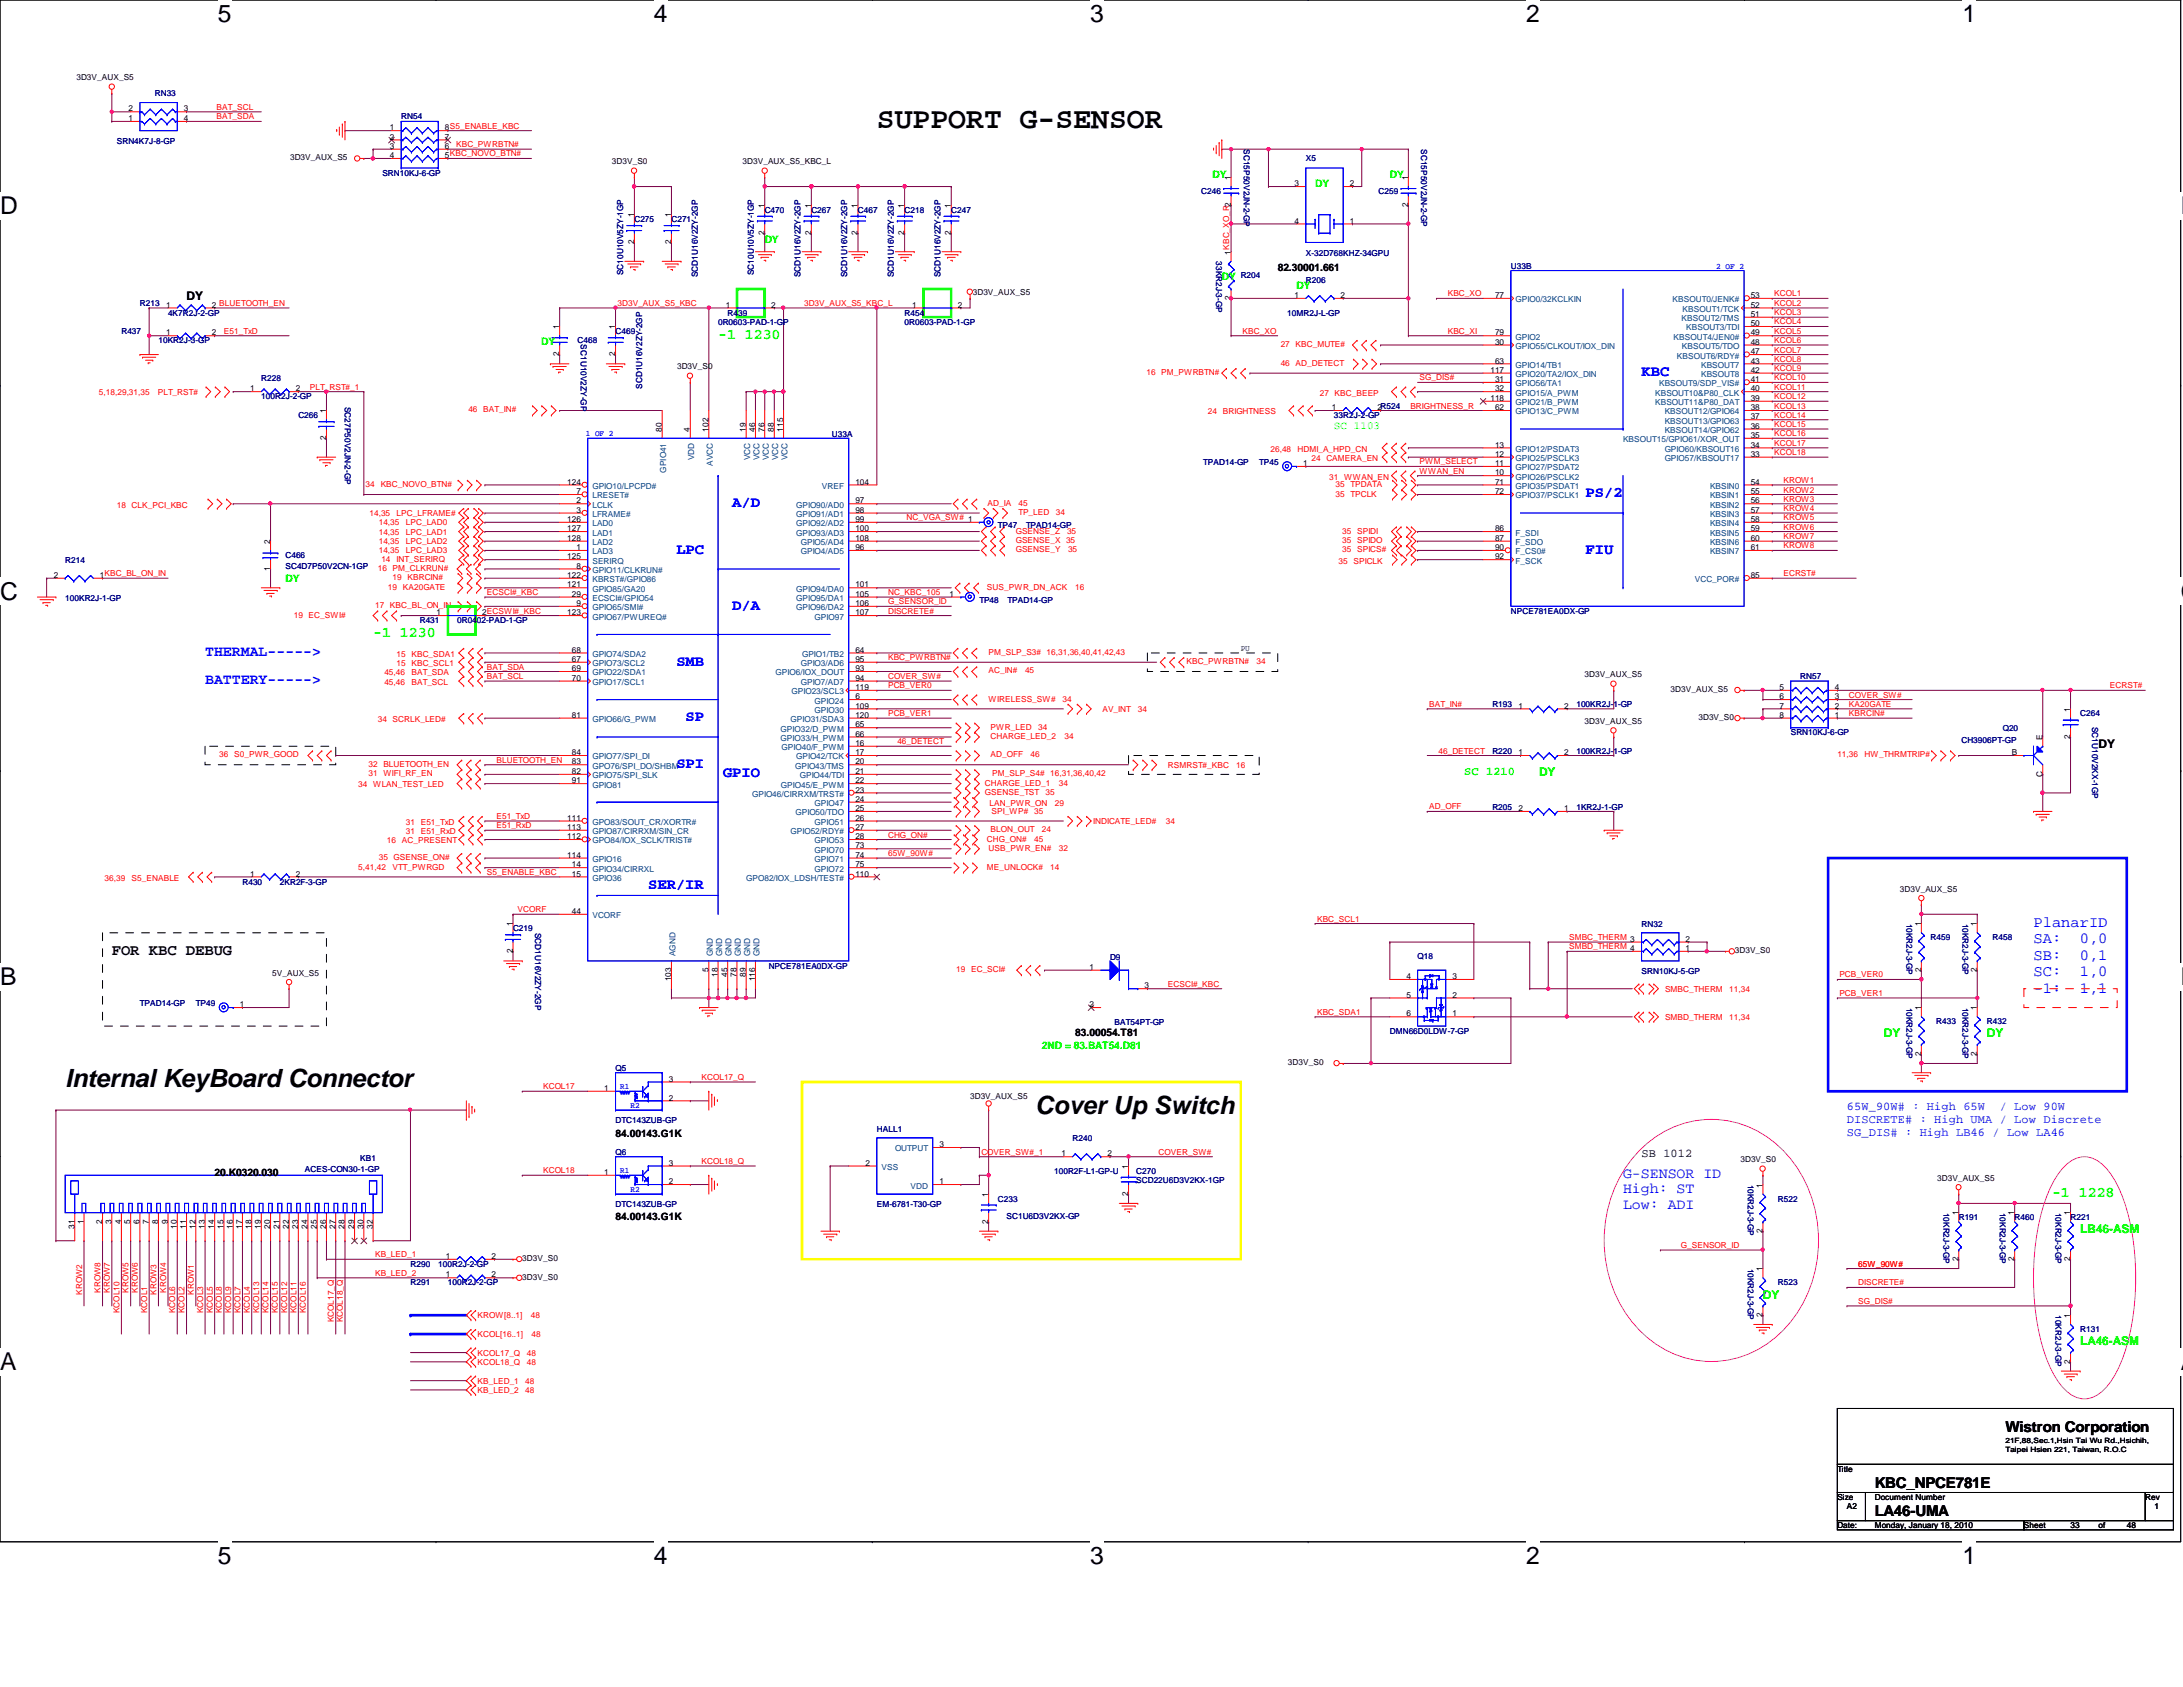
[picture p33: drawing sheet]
<svg xmlns="http://www.w3.org/2000/svg" width="279mm" height="216mm" viewBox="0 0 279 216" stroke-linecap="round" stroke-linejoin="round" font-family="sans-serif">
<defs><g id="words">
<text font-size="3.8" x="112.2" y="16.3">SUPPORT G-SENSOR</text>
<g font-size="3.2">
<text x="8.3" y="139.1">Internal KeyBoard Connector</text>
<text x="132.5" y="142.6">Cover Up Switch</text>
</g>
<g font-size="3.1">
<text x="27.9" y="2.8">5</text>
<text x="83.7" y="2.8">4</text>
<text x="139.5" y="2.8">3</text>
<text x="195.3" y="2.8">2</text>
<text x="251.2" y="2.8">1</text>
<text x="0" y="27.4">D</text>
<text x="279.1" y="27.4">D</text>
<text x="0" y="76.8">C</text>
<text x="279.1" y="76.8">C</text>
<text x="0" y="126.1">B</text>
<text x="279.1" y="126.1">B</text>
<text x="0" y="175.4">A</text>
<text x="279.1" y="175.4">A</text>
<text x="27.9" y="200.1">5</text>
<text x="83.7" y="200.1">4</text>
<text x="139.5" y="200.1">3</text>
<text x="195.3" y="200.1">2</text>
<text x="251.2" y="200.1">1</text>
</g>
<g font-size="2" fill="#00f">
<text x="260.3" y="118.6">PlanarID</text>
<text x="260.3" y="120.7">SA:</text>
<text x="260.3" y="122.8">SB:</text>
<text x="260.3" y="124.9">SC:</text>
<text x="266.2" y="120.7">0,0</text>
<text x="266.2" y="122.8">0,1</text>
<text x="266.2" y="124.9">1,0</text>
<text x="260.3" y="127">-1:</text>
<text x="266.2" y="127">1,1</text>
</g>
<text font-size="2" x="14.3" y="122.2">FOR KBC DEBUG</text>
<g font-size="1.9" fill="#0f0">
<text x="91.9" y="43.4">-1 1230</text>
<text x="47.8" y="81.6">-1 1230</text>
<text x="262.6" y="153.2">-1 1228</text>
</g>
<g font-size="1.9" fill="#00f">
<text x="210.1" y="48.2">KBC</text>
<text x="93.7" y="64.9">A/D</text>
<text x="202.9" y="63.7">PS/2</text>
<text x="86.6" y="70.9">LPC</text>
<text x="202.9" y="70.9">FIU</text>
<text x="26.2" y="84">THERMAL-----&gt;</text>
<text x="93.7" y="78">D/A</text>
<text x="26.2" y="87.5">BATTERY-----&gt;</text>
<text x="86.6" y="85.2">SMB</text>
<text x="87.8" y="92.3">SP</text>
<text x="86.6" y="98.3">SPI</text>
<text x="92.5" y="99.5">GPIO</text>
<text x="83" y="113.8">SER/IR</text>
<text x="207.7" y="150.7">G-SENSOR ID</text>
<text x="207.7" y="152.7">High: ST</text>
<text x="207.7" y="154.7">Low: ADI</text>
</g>
<g font-size="1.9">
<text x="256.7" y="183.2">Wistron Corporation</text>
<text x="239.9" y="190.4">KBC_NPCE781E</text>
<text x="239.9" y="194">LA46-UMA</text>
</g>
<g font-size="1.5">
<text x="23.9" y="38.4">DY</text>
<text x="268.6" y="95.8">DY</text>
<text x="210.1" y="148.1">SB 1012</text>
</g>
<g font-size="1.5" fill="#0f0">
<text x="187.4" y="99.1">SC 1210</text>
<text x="197" y="99.3">DY</text>
<text x="241.1" y="132.8">DY</text>
<text x="254.3" y="132.8">DY</text>
<text x="266.2" y="157.8">LB46-ASM</text>
<text x="225.6" y="166.2">DY</text>
<text x="266.2" y="172.2">LA46-ASM</text>
</g>
<g font-size="1.5" fill="#00f">
<text x="236.4" y="142.1">65W_90W# : High 65W</text>
<text x="236.4" y="143.8">DISCRETE# : High UMA / Low Discrete</text>
<text x="255.9" y="142.1">/ Low 90W</text>
<text x="236.4" y="145.4">SG_DIS# : High LB46 / Low LA46</text>
</g>
<text font-size="1.4" fill="#0f0" x="170.7" y="54.9">SC 1103</text>
<g font-size="1.3" fill="#0f0">
<text x="155.2" y="22.7">DY</text>
<text x="168.3" y="23.9">DY</text>
<text x="177.9" y="22.7">DY</text>
<text x="97.9" y="31.1">DY</text>
<text x="156.4" y="35.9">DY</text>
<text x="165.9" y="37">DY</text>
<text x="69.3" y="44.2">DY</text>
<text x="36.5" y="74.5">DY</text>
<text x="133.3" y="134.2">2ND = 83.BAT54.D81</text>
</g>
<g font-size="1.3">
<text x="163.5" y="34.7">82.30001.661</text>
<text x="137.6" y="132.5">83.00054.T81</text>
<text x="78.8" y="145.5">84.00143.G1K</text>
<text x="27.5" y="150.5">20.K0320.030</text>
<text x="78.8" y="156.2">84.00143.G1K</text>
</g>
<g font-size="1.1">
<text x="9.8" y="10.3">3D3V_AUX_S5</text>
<text x="16.5" y="15.5">1</text>
<text x="16.5" y="14.3">2</text>
<text x="23.5" y="14.3">3</text>
<text x="23.5" y="15.5">4</text>
<text x="49.9" y="16.7">1</text>
<text x="49.9" y="17.9">2</text>
<text x="56.9" y="17.9">7</text>
<text x="56.9" y="16.7">8S5_ENABLE_KBC</text>
<text x="37.1" y="20.5">3D3V_AUX_S5</text>
<text x="49.9" y="19">3</text>
<text x="49.9" y="20.2">4</text>
<text x="56.9" y="20.2">5KBC_NOVO_BTN#</text>
<text x="56.9" y="19">6</text>
<text x="78.3" y="21">3D3V_S0</text>
<text x="95" y="21">3D3V_AUX_S5_KBC_L</text>
<text x="157.5" y="23" transform="rotate(-90 157.5 23)">1</text>
<text x="165.7" y="23.8">3</text>
<text x="172.8" y="23.8">2</text>
<text x="180.2" y="23" transform="rotate(-90 180.2 23)">1</text>
<text x="81.2" y="27.8" transform="rotate(-90 81.2 27.8)">1</text>
<text x="85.9" y="27.8" transform="rotate(-90 85.9 27.8)">1</text>
<text x="97.8" y="26.6" transform="rotate(-90 97.8 26.6)">1</text>
<text x="103.8" y="26.6" transform="rotate(-90 103.8 26.6)">1</text>
<text x="109.8" y="26.6" transform="rotate(-90 109.8 26.6)">1</text>
<text x="115.7" y="26.6" transform="rotate(-90 115.7 26.6)">1</text>
<text x="121.7" y="26.6" transform="rotate(-90 121.7 26.6)">1</text>
<text x="165.7" y="28.6">4</text>
<text x="172.8" y="28.6">1</text>
<text x="180.2" y="26.5" transform="rotate(-90 180.2 26.5)">2</text>
<text x="81.2" y="31.3" transform="rotate(-90 81.2 31.3)">2</text>
<text x="85.9" y="31.3" transform="rotate(-90 85.9 31.3)">2</text>
<text x="97.8" y="30.1" transform="rotate(-90 97.8 30.1)">2</text>
<text x="103.8" y="30.1" transform="rotate(-90 103.8 30.1)">2</text>
<text x="109.8" y="30.1" transform="rotate(-90 109.8 30.1)">2</text>
<text x="115.7" y="30.1" transform="rotate(-90 115.7 30.1)">2</text>
<text x="121.7" y="30.1" transform="rotate(-90 121.7 30.1)">2</text>
<text x="157.5" y="32.6" transform="rotate(-90 157.5 32.6)">1KBC_XO_R2</text>
<text x="21.3" y="39.4">1</text>
<text x="27.1" y="39.4">2 BLUETOOTH_EN</text>
<text x="92.9" y="39.4">1</text>
<text x="98.7" y="39.4">2</text>
<text x="116.8" y="39.4">1</text>
<text x="122.6" y="39.4">2</text>
<text x="124.5" y="37.8">3D3V_AUX_S5</text>
<text x="157.5" y="38.4" transform="rotate(-90 157.5 38.4)">2</text>
<text x="165.7" y="38.1">1</text>
<text x="171.6" y="38.1">2</text>
<text x="191.3" y="38.1">77</text>
<text x="224.1" y="38.1">53</text>
<text x="224.1" y="39.4">52</text>
<text x="224.1" y="40.6">51</text>
<text x="224.1" y="41.7">50</text>
<text x="21.3" y="42.9">1</text>
<text x="27.1" y="42.9">2</text>
<text x="71.6" y="45.6" transform="rotate(-90 71.6 45.6)">2</text>
<text x="71.6" y="42.1" transform="rotate(-90 71.6 42.1)">1</text>
<text x="78.7" y="45.6" transform="rotate(-90 78.7 45.6)">2</text>
<text x="78.7" y="42.1" transform="rotate(-90 78.7 42.1)">1</text>
<text x="86.7" y="47.3">3D3V_S0</text>
<text x="190.8" y="47.7">117</text>
<text x="191.3" y="42.9">79</text>
<text x="191.3" y="44.1">30</text>
<text x="191.3" y="46.5">63</text>
<text x="224.1" y="42.9">49</text>
<text x="224.1" y="44.1">48</text>
<text x="224.1" y="45.3">47</text>
<text x="224.1" y="46.5">43</text>
<text x="224.1" y="47.7">42</text>
<text x="32" y="50.1">1</text>
<text x="37.8" y="50.1">2</text>
<text x="41.7" y="52.9" transform="rotate(-90 41.7 52.9)">1</text>
<text x="170.5" y="52.5">1</text>
<text x="176.3" y="52.5">2R524</text>
<text x="190.8" y="51.3">118</text>
<text x="191.3" y="48.9">31</text>
<text x="191.3" y="50.1">32</text>
<text x="191.3" y="52.5">62</text>
<text x="224.1" y="48.9">41</text>
<text x="224.1" y="50.1">40</text>
<text x="224.1" y="51.3">39</text>
<text x="224.1" y="52.5">38</text>
<text x="224.1" y="53.7">37</text>
<text x="41.7" y="56.3" transform="rotate(-90 41.7 56.3)">2</text>
<text x="84.7" y="55.2" transform="rotate(-90 84.7 55.2)">80</text>
<text x="88.3" y="55.2" transform="rotate(-90 88.3 55.2)">4</text>
<text x="90.7" y="55.2" transform="rotate(-90 90.7 55.2)">102</text>
<text x="95.5" y="55.2" transform="rotate(-90 95.5 55.2)">19</text>
<text x="96.6" y="55.2" transform="rotate(-90 96.6 55.2)">46</text>
<text x="97.8" y="55.2" transform="rotate(-90 97.8 55.2)">76</text>
<text x="99.1" y="55.2" transform="rotate(-90 99.1 55.2)">88</text>
<text x="100.2" y="55.2" transform="rotate(-90 100.2 55.2)">115</text>
<text x="166.8" y="59.6">1</text>
<text x="191.3" y="57.3">13</text>
<text x="191.3" y="58.5">12</text>
<text x="191.3" y="59.6">11</text>
<text x="224.1" y="54.9">36</text>
<text x="224.1" y="56">35</text>
<text x="224.1" y="57.3">34</text>
<text x="224.1" y="58.5">33</text>
<text x="72.6" y="62">124</text>
<text x="73.8" y="63.2">7</text>
<text x="73.8" y="64.4">2</text>
<text x="73.8" y="65.6">3</text>
<text x="109.5" y="64.4">97</text>
<text x="109.5" y="65.6">98</text>
<text x="109.5" y="62">104</text>
<text x="191.3" y="60.8">10</text>
<text x="191.3" y="62">71</text>
<text x="191.3" y="63.2">72</text>
<text x="224.1" y="62">54</text>
<text x="224.1" y="63.2">55</text>
<text x="224.1" y="64.4">56</text>
<text x="224.1" y="65.6">57</text>
<text x="34.6" y="69.6" transform="rotate(-90 34.6 69.6)">2</text>
<text x="72.6" y="66.8">126</text>
<text x="72.6" y="68">127</text>
<text x="72.6" y="69.2">128</text>
<text x="72.6" y="71.6">125</text>
<text x="73.8" y="70.4">1</text>
<text x="109.5" y="66.8">99</text>
<text x="109.5" y="68">100</text>
<text x="109.5" y="69.2">108</text>
<text x="109.5" y="70.4">96</text>
<text x="191.3" y="68">86</text>
<text x="191.3" y="69.2">87</text>
<text x="191.3" y="70.4">90</text>
<text x="191.3" y="71.6">92</text>
<text x="224.1" y="66.8">58</text>
<text x="224.1" y="68">59</text>
<text x="224.1" y="69.2">60</text>
<text x="224.1" y="70.4">61</text>
<text x="6.9" y="74">2</text>
<text x="12.8" y="74">1KBC_BL_ON_IN</text>
<text x="34.6" y="73.1" transform="rotate(-90 34.6 73.1)">1</text>
<text x="72.6" y="74">122</text>
<text x="72.6" y="75.2">121</text>
<text x="73.2" y="76.4">29</text>
<text x="73.8" y="72.8">8</text>
<text x="73.8" y="77.6">9</text>
<text x="109.5" y="75.2">101</text>
<text x="109.5" y="76.4">105</text>
<text x="109.5" y="77.6">106</text>
<text x="121.5" y="76.4">1</text>
<text x="224.1" y="74">85</text>
<text x="55.9" y="78.7">1</text>
<text x="61.7" y="78.7">2ECSWI#_KBC</text>
<text x="72.6" y="78.7">123</text>
<text x="73.2" y="83.5">68</text>
<text x="109.5" y="78.7">107</text>
<text x="109.5" y="83.5">64</text>
<text x="158.8" y="83.3">PU</text>
<text x="73.2" y="84.7">67</text>
<text x="73.2" y="85.9">69</text>
<text x="73.2" y="87.1">70</text>
<text x="109.5" y="85.9">93</text>
<text x="109.5" y="89.5">6</text>
<text x="109.5" y="88.3">119</text>
<text x="109.5" y="84.7">95</text>
<text x="109.5" y="87.1">94</text>
<text x="202.8" y="86.7">3D3V_AUX_S5</text>
<text x="213.8" y="88.6">3D3V_AUX_S5</text>
<text x="227.8" y="88.3">5</text>
<text x="227.8" y="89.5">6</text>
<text x="234.8" y="89.5">3</text>
<text x="234.8" y="88.3">4</text>
<text x="73.2" y="91.9">81</text>
<text x="109.5" y="95.5">16</text>
<text x="109.5" y="91.9">120</text>
<text x="109.5" y="90.7">109</text>
<text x="109.5" y="93.1">65</text>
<text x="109.5" y="94.3">66</text>
<text x="194.4" y="90.7">1</text>
<text x="200.2" y="90.7">2</text>
<text x="202.8" y="92.7">3D3V_AUX_S5</text>
<text x="217.4" y="92.2">3D3V_S0</text>
<text x="227.8" y="90.7">7</text>
<text x="227.8" y="91.9">8</text>
<text x="234.8" y="91.9">1</text>
<text x="234.8" y="90.7">2</text>
<text x="261.4" y="94.7" transform="rotate(-90 261.4 94.7)">E</text>
<text x="265" y="94.6" transform="rotate(-90 265 94.6)">2</text>
<text x="265" y="91.1" transform="rotate(-90 265 91.1)">1</text>
<text x="73.2" y="96.6">84</text>
<text x="73.2" y="97.8">83</text>
<text x="73.2" y="99.1">82</text>
<text x="73.2" y="100.2">91</text>
<text x="109.5" y="100.2">22</text>
<text x="109.5" y="96.6">17</text>
<text x="109.5" y="97.8">20</text>
<text x="109.5" y="99.1">21</text>
<text x="109.5" y="101.4">23</text>
<text x="194.4" y="96.6">1</text>
<text x="200.2" y="96.6">2</text>
<text x="257.5" y="96.6">B</text>
<text x="261.4" y="99.5" transform="rotate(-90 261.4 99.5)">C</text>
<text x="72.6" y="106.2">113</text>
<text x="72.6" y="105">111</text>
<text x="72.6" y="107.4">112</text>
<text x="109.5" y="107.4">28</text>
<text x="109.5" y="105">26</text>
<text x="109.5" y="102.6">24</text>
<text x="109.5" y="103.8">25</text>
<text x="109.5" y="106.2">27</text>
<text x="194.4" y="103.8">2</text>
<text x="200.2" y="103.8">1</text>
<text x="32" y="112.2">1</text>
<text x="37.8" y="112.2">2</text>
<text x="72.6" y="109.8">114</text>
<text x="73.2" y="112.2">15</text>
<text x="73.2" y="111">14</text>
<text x="109.5" y="108.6">73</text>
<text x="109.5" y="112.2">110</text>
<text x="109.5" y="109.8">74</text>
<text x="109.5" y="111">75</text>
<text x="65.6" y="118.5" transform="rotate(-90 65.6 118.5)">1</text>
<text x="73.2" y="117">44</text>
<text x="243.2" y="114.1">3D3V_AUX_S5</text>
<text x="245.9" y="118.5" transform="rotate(-90 245.9 118.5)">1</text>
<text x="253" y="118.5" transform="rotate(-90 253 118.5)">1</text>
<text x="34.8" y="124.9">5V_AUX_S5</text>
<text x="65.6" y="122" transform="rotate(-90 65.6 122)">2</text>
<text x="85.9" y="125.6" transform="rotate(-90 85.9 125.6)">103</text>
<text x="90.7" y="124.4" transform="rotate(-90 90.7 124.4)">5</text>
<text x="91.9" y="125" transform="rotate(-90 91.9 125)">18</text>
<text x="93.1" y="125" transform="rotate(-90 93.1 125)">45</text>
<text x="94.3" y="125" transform="rotate(-90 94.3 125)">78</text>
<text x="95.5" y="125" transform="rotate(-90 95.5 125)">89</text>
<text x="96.6" y="125.6" transform="rotate(-90 96.6 125.6)">116</text>
<text x="139.4" y="124.1">1</text>
<text x="180" y="125.3">4</text>
<text x="185.9" y="125.3">3</text>
<text x="215.7" y="121.7">1</text>
<text x="215.7" y="120.5">2</text>
<text x="222" y="122">3D3V_S0</text>
<text x="245.9" y="124.4" transform="rotate(-90 245.9 124.4)">2</text>
<text x="253" y="124.4" transform="rotate(-90 253 124.4)">2</text>
<text x="30.7" y="128.9">1</text>
<text x="139.4" y="128.9">2</text>
<text x="146.5" y="126.5">3</text>
<text x="180" y="127.7">5</text>
<text x="180" y="130.1">6</text>
<text x="185.9" y="130.1">1</text>
<text x="185.9" y="127.7">2</text>
<text x="245.9" y="129.3" transform="rotate(-90 245.9 129.3)">1</text>
<text x="253" y="129.3" transform="rotate(-90 253 129.3)">1</text>
<text x="164.8" y="136.4">3D3V_S0</text>
<text x="245.9" y="135.1" transform="rotate(-90 245.9 135.1)">2</text>
<text x="253" y="135.1" transform="rotate(-90 253 135.1)">2</text>
<text x="77.3" y="139.6">1</text>
<text x="85.6" y="140.8">2</text>
<text x="85.6" y="138.4">3</text>
<text x="124.2" y="140.6">3D3V_AUX_S5</text>
<text x="85.6" y="149.2">3</text>
<text x="110.8" y="149.2">2</text>
<text x="120.2" y="146.8">3</text>
<text x="135.8" y="148">1</text>
<text x="141.7" y="148">2</text>
<text x="144.4" y="149.6" transform="rotate(-90 144.4 149.6)">1</text>
<text x="222.8" y="148.8">3D3V_S0</text>
<text x="77.3" y="150.4">1</text>
<text x="85.6" y="151.6">2</text>
<text x="120.2" y="151.6">1</text>
<text x="126.5" y="153.2" transform="rotate(-90 126.5 153.2)">1</text>
<text x="144.4" y="153" transform="rotate(-90 144.4 153)">2</text>
<text x="225.6" y="152" transform="rotate(-90 225.6 152)">1</text>
<text x="247.9" y="151.2">3D3V_AUX_S5</text>
<text x="250.7" y="155.5" transform="rotate(-90 250.7 155.5)">1</text>
<text x="257.8" y="155.5" transform="rotate(-90 257.8 155.5)">1</text>
<text x="265" y="155.5" transform="rotate(-90 265 155.5)">1</text>
<text x="9.5" y="157.2" transform="rotate(-90 9.5 157.2)">31</text>
<text x="10.7" y="156.6" transform="rotate(-90 10.7 156.6)">1</text>
<text x="13.1" y="156.6" transform="rotate(-90 13.1 156.6)">2</text>
<text x="14.3" y="156.6" transform="rotate(-90 14.3 156.6)">3</text>
<text x="15.5" y="156.6" transform="rotate(-90 15.5 156.6)">4</text>
<text x="16.7" y="156.6" transform="rotate(-90 16.7 156.6)">5</text>
<text x="17.9" y="156.6" transform="rotate(-90 17.9 156.6)">6</text>
<text x="19" y="156.6" transform="rotate(-90 19 156.6)">7</text>
<text x="20.2" y="156.6" transform="rotate(-90 20.2 156.6)">8</text>
<text x="21.5" y="156.6" transform="rotate(-90 21.5 156.6)">9</text>
<text x="22.6" y="157.2" transform="rotate(-90 22.6 157.2)">10</text>
<text x="23.8" y="157.2" transform="rotate(-90 23.8 157.2)">11</text>
<text x="25" y="157.2" transform="rotate(-90 25 157.2)">12</text>
<text x="26.2" y="157.2" transform="rotate(-90 26.2 157.2)">13</text>
<text x="27.4" y="157.2" transform="rotate(-90 27.4 157.2)">14</text>
<text x="28.6" y="157.2" transform="rotate(-90 28.6 157.2)">15</text>
<text x="29.8" y="157.2" transform="rotate(-90 29.8 157.2)">16</text>
<text x="31" y="157.2" transform="rotate(-90 31 157.2)">17</text>
<text x="32.2" y="157.2" transform="rotate(-90 32.2 157.2)">18</text>
<text x="33.4" y="157.2" transform="rotate(-90 33.4 157.2)">19</text>
<text x="34.6" y="157.2" transform="rotate(-90 34.6 157.2)">20</text>
<text x="35.8" y="157.2" transform="rotate(-90 35.8 157.2)">21</text>
<text x="37" y="157.2" transform="rotate(-90 37 157.2)">22</text>
<text x="38.1" y="157.2" transform="rotate(-90 38.1 157.2)">23</text>
<text x="39.4" y="157.2" transform="rotate(-90 39.4 157.2)">24</text>
<text x="40.6" y="157.2" transform="rotate(-90 40.6 157.2)">25</text>
<text x="41.7" y="157.2" transform="rotate(-90 41.7 157.2)">26</text>
<text x="42.9" y="157.2" transform="rotate(-90 42.9 157.2)">27</text>
<text x="44.1" y="157.2" transform="rotate(-90 44.1 157.2)">28</text>
<text x="45.3" y="157.2" transform="rotate(-90 45.3 157.2)">29</text>
<text x="46.5" y="157.2" transform="rotate(-90 46.5 157.2)">30</text>
<text x="47.7" y="157.2" transform="rotate(-90 47.7 157.2)">32</text>
<text x="57.1" y="161.1">1</text>
<text x="62.9" y="161.1">2</text>
<text x="66.8" y="161.4">3D3V_S0</text>
<text x="126.5" y="156.6" transform="rotate(-90 126.5 156.6)">2</text>
<text x="225.6" y="157.8" transform="rotate(-90 225.6 157.8)">2</text>
<text x="250.7" y="161.4" transform="rotate(-90 250.7 161.4)">2</text>
<text x="257.8" y="161.4" transform="rotate(-90 257.8 161.4)">2</text>
<text x="265" y="161.4" transform="rotate(-90 265 161.4)">2</text>
<text x="57.1" y="163.5">1</text>
<text x="62.9" y="163.5">2</text>
<text x="66.8" y="163.8">3D3V_S0</text>
<text x="225.6" y="162.7" transform="rotate(-90 225.6 162.7)">1</text>
<text x="225.6" y="168.6" transform="rotate(-90 225.6 168.6)">2</text>
<text x="265" y="168.7" transform="rotate(-90 265 168.7)">1</text>
<text x="265" y="174.5" transform="rotate(-90 265 174.5)">2</text>
<text x="235.2" y="188.4">Title</text>
<text x="235.2" y="192">Size</text>
<text x="239.9" y="192">Document Number</text>
<text x="274.6" y="192">Rev</text>
<text x="235.2" y="195.6">Date:</text>
<text x="236.4" y="193.2">A2</text>
<text x="239.9" y="195.6">Monday, January 18, 2010</text>
<text x="259" y="195.6">Sheet</text>
<text x="265" y="195.6">33</text>
<text x="268.6" y="195.6">of</text>
<text x="272.2" y="195.6">48</text>
<text x="275.8" y="193.2">1</text>
</g>
<g font-size="1.1" fill="#000080">
<text x="19.8" y="12.3">RN33</text>
<text x="51.4" y="15.3">RN54</text>
<text x="14.9" y="18.4">SRN4K7J-8-GP</text>
<text x="48.9" y="22.5">SRN10KJ-6-GP</text>
<text x="159.2" y="19.1" transform="rotate(90 159.2 19.1)">SC15P50V2JN-2-GP</text>
<text x="167.1" y="20.7">X5</text>
<text x="181.9" y="19.1" transform="rotate(90 181.9 19.1)">SC15P50V2JN-2-GP</text>
<text x="81.2" y="28.4">C275</text>
<text x="85.9" y="28.4">C271</text>
<text x="97.9" y="27.2">C470</text>
<text x="103.8" y="27.2">C267</text>
<text x="109.8" y="27.2">C467</text>
<text x="115.8" y="27.2">C218</text>
<text x="121.8" y="27.2">C247</text>
<text x="153.8" y="24.8">C246</text>
<text x="176.4" y="24.8">C259</text>
<text x="79.8" y="35.2" transform="rotate(-90 79.8 35.2)">SC10U10V5ZY-1GP</text>
<text x="89.3" y="35.5" transform="rotate(-90 89.3 35.5)">SCD1U16V2ZY-2GP</text>
<text x="96.5" y="35.2" transform="rotate(-90 96.5 35.2)">SC10U10V5ZY-1GP</text>
<text x="102.4" y="35.5" transform="rotate(-90 102.4 35.5)">SCD1U16V2ZY-2GP</text>
<text x="108.4" y="35.5" transform="rotate(-90 108.4 35.5)">SCD1U16V2ZY-2GP</text>
<text x="114.4" y="35.5" transform="rotate(-90 114.4 35.5)">SCD1U16V2ZY-2GP</text>
<text x="120.4" y="35.5" transform="rotate(-90 120.4 35.5)">SCD1U16V2ZY-2GP</text>
<text x="155.7" y="33.4" transform="rotate(90 155.7 33.4)">33KR2J-3-GP</text>
<text x="158.8" y="35.6">R204</text>
<text x="167.1" y="32.7">X-32D768KHZ-34GPU</text>
<text x="193.4" y="34.4">U33B</text>
<text x="17.9" y="39.2">R213</text>
<text x="21.5" y="40.4">4K7R2J-2-GP</text>
<text x="91.9" y="41.6">0R0603-PAD-1-GP</text>
<text x="93.1" y="40.4">R439</text>
<text x="115.8" y="40.4">R454</text>
<text x="115.8" y="41.6">0R0603-PAD-1-GP</text>
<text x="164.8" y="40.4">10MR2J-L-GP</text>
<text x="167.1" y="36.2">R206</text>
<text x="15.5" y="42.8">R437</text>
<text x="20.3" y="43.9">10KR2J-3-GP</text>
<text x="73.9" y="43.9">C468</text>
<text x="74.3" y="44.1" transform="rotate(90 74.3 44.1)">SC1U10V2ZY-GP</text>
<text x="78.8" y="42.8">C469</text>
<text x="33.4" y="48.7">R228</text>
<text x="33.4" y="51.1">100R2J-2-GP</text>
<text x="38.2" y="53.5">C266</text>
<text x="44.2" y="52.1" transform="rotate(90 44.2 52.1)">SC27P50V2JN-2-GP</text>
<text x="82.2" y="49.8" transform="rotate(-90 82.2 49.8)">SCD1U16V2ZY-2GP</text>
<text x="170.7" y="53.5">33R2J-2-GP</text>
<text x="106.5" y="55.9">U33A</text>
<text x="154" y="59.5">TPAD14-GP</text>
<text x="161.2" y="59.5">TP45</text>
<text x="36.5" y="71.4">C466</text>
<text x="127.7" y="67.6">TP47</text>
<text x="131.3" y="67.6">TPAD14-GP</text>
<text x="8.3" y="72">R214</text>
<text x="8.3" y="76.9">100KR2J-1-GP</text>
<text x="36.5" y="72.9">SC4D7P50V2CN-1GP</text>
<text x="125.3" y="77.1">TP48</text>
<text x="128.9" y="77.1">TPAD14-GP</text>
<text x="53.7" y="79.8">R431</text>
<text x="58.5" y="79.8">0R0402-PAD-1-GP</text>
<text x="193.4" y="78.6">NPCE781EA0DX-GP</text>
<text x="230.4" y="86.9">RN57</text>
<text x="191" y="90.5">R193</text>
<text x="201.8" y="90.5">100KR2J-1-GP</text>
<text x="229.2" y="94.1">SRN10KJ-6-GP</text>
<text x="251" y="95">CH3906PT-GP</text>
<text x="256.3" y="93.6">Q20</text>
<text x="266.2" y="91.7">C264</text>
<text x="267.8" y="93" transform="rotate(90 267.8 93)">SC1U10V2KX-1GP</text>
<text x="191" y="96.5">R220</text>
<text x="201.8" y="96.5">100KR2J-1-GP</text>
<text x="191" y="103.6">R205</text>
<text x="201.8" y="103.6">1KR2J-1-GP</text>
<text x="31" y="113.2">R430</text>
<text x="35.8" y="113.2">2KR2F-3-GP</text>
<text x="65.7" y="119.2">C219</text>
<text x="68.5" y="119.4" transform="rotate(90 68.5 119.4)">SCD1U16V2ZY-2GP</text>
<text x="210.1" y="118.6">RN32</text>
<text x="244" y="118.2" transform="rotate(90 244 118.2)">10KR2J-3-GP</text>
<text x="251.2" y="118.2" transform="rotate(90 251.2 118.2)">10KR2J-3-GP</text>
<text x="98.4" y="124">NPCE781EA0DX-GP</text>
<text x="142.1" y="122.9">D9</text>
<text x="181.4" y="122.7">Q18</text>
<text x="210.1" y="124.7">SRN10KJ-5-GP</text>
<text x="247.1" y="120.4">R459</text>
<text x="255" y="120.4">R458</text>
<text x="17.9" y="128.7">TPAD14-GP</text>
<text x="25.1" y="128.7">TP49</text>
<text x="142.7" y="131.2">BAT54PT-GP</text>
<text x="244" y="128.9" transform="rotate(90 244 128.9)">10KR2J-3-GP</text>
<text x="247.8" y="131.1">R433</text>
<text x="251.2" y="128.9" transform="rotate(90 251.2 128.9)">10KR2J-3-GP</text>
<text x="254.3" y="131.1">R432</text>
<text x="78.8" y="137.1">Q5</text>
<text x="177.9" y="132.3">DMN66D0LDW-7-GP</text>
<text x="78.8" y="143.8">DTC143ZUB-GP</text>
<text x="39" y="149.9">ACES-CON30-1-GP</text>
<text x="46.1" y="148.5">KB1</text>
<text x="78.8" y="147.8">Q6</text>
<text x="112.2" y="144.8">HALL1</text>
<text x="137.3" y="146">R240</text>
<text x="78.8" y="154.5">DTC143ZUB-GP</text>
<text x="112.2" y="154.5">EM-6781-T30-GP</text>
<text x="127.7" y="153.8">C233</text>
<text x="134.9" y="150.2">100R2F-L1-GP-U</text>
<text x="145.4" y="150.2">C270</text>
<text x="145.4" y="151.4">SCD22U6D3V2KX-1GP</text>
<text x="223.7" y="151.6" transform="rotate(90 223.7 151.6)">10KR2J-3-GP</text>
<text x="227.5" y="153.8">R522</text>
<text x="248.8" y="155.2" transform="rotate(90 248.8 155.2)">10KR2J-3-GP</text>
<text x="255.9" y="155.2" transform="rotate(90 255.9 155.2)">10KR2J-3-GP</text>
<text x="263.1" y="155.2" transform="rotate(90 263.1 155.2)">10KR2J-3-GP</text>
<text x="128.8" y="156">SC1U6D3V2KX-GP</text>
<text x="250.7" y="156.2">R191</text>
<text x="257.9" y="156.2">R460</text>
<text x="265" y="156.2">R221</text>
<text x="52.5" y="164.5">R291</text>
<text x="52.5" y="162.1">R290</text>
<text x="56.1" y="162.1">100R2J-2-GP</text>
<text x="57.3" y="164.5">100R2J-2-GP</text>
<text x="223.7" y="162.3" transform="rotate(90 223.7 162.3)">10KR2J-3-GP</text>
<text x="227.5" y="164.5">R523</text>
<text x="263.1" y="168.3" transform="rotate(90 263.1 168.3)">10KR2J-3-GP</text>
<text x="266.2" y="170.5">R131</text>
</g>
<g font-size="1.1" fill="#f00">
<text x="27.7" y="14.1">BAT_SCL</text>
<text x="27.7" y="15.3">BAT_SDA</text>
<text x="58.4" y="18.8">KBC_PWRBTN#</text>
<text x="79" y="39.2">3D3V_AUX_S5_KBC</text>
<text x="102.9" y="39.2">3D3V_AUX_S5_KBC_L</text>
<text x="185.3" y="37.9">KBC_XO</text>
<text x="227.1" y="40.3">KCOL3</text>
<text x="227.1" y="39.2">KCOL2</text>
<text x="227.1" y="41.5">KCOL4</text>
<text x="227.1" y="37.9">KCOL1</text>
<text x="28.7" y="42.7">E51_TxD</text>
<text x="159" y="42.7">KBC_XO</text>
<text x="163.9" y="44.4">27 KBC_MUTE#</text>
<text x="163.9" y="46.8">46 AD_DETECT</text>
<text x="185.3" y="42.7">KBC_XI</text>
<text x="227.1" y="46.3">KCOL8</text>
<text x="227.1" y="47.5">KCOL9</text>
<text x="227.1" y="42.7">KCOL5</text>
<text x="227.1" y="43.9">KCOL6</text>
<text x="227.1" y="45.1">KCOL7</text>
<text x="12.7" y="50.5">5,18,29,31,35</text>
<text x="20.2" y="50.5">PLT_RST#</text>
<text x="39.7" y="49.9">PLT_RST#_1</text>
<text x="59.9" y="52.8">46 BAT_IN#</text>
<text x="146.7" y="48">16 PM_PWRBTN#</text>
<text x="154.6" y="53">24 BRIGHTNESS</text>
<text x="168.9" y="50.6">27 KBC_BEEP</text>
<text x="180.5" y="52.3">BRIGHTNESS_R</text>
<text x="181.7" y="48.7">SG_DIS#</text>
<text x="227.1" y="52.3">KCOL13</text>
<text x="227.1" y="48.7">KCOL10</text>
<text x="227.1" y="53.5">KCOL14</text>
<text x="227.1" y="49.9">KCOL11</text>
<text x="227.1" y="51.1">KCOL12</text>
<text x="162.6" y="57.8">26,48</text>
<text x="166.1" y="57.8">HDMI_A_HPD_CN</text>
<text x="167.9" y="59">24 CAMERA_EN</text>
<text x="181.7" y="59.4">PWM_SELECT</text>
<text x="227.1" y="58.3">KCOL18</text>
<text x="227.1" y="54.7">KCOL15</text>
<text x="227.1" y="57.1">KCOL17</text>
<text x="227.1" y="55.8">KCOL16</text>
<text x="14.9" y="65">18 CLK_PCI_KBC</text>
<text x="46.8" y="62.3">34</text>
<text x="48.7" y="62.3">KBC_NOVO_BTN#</text>
<text x="126.4" y="64.7">AD_IA</text>
<text x="130.3" y="64.7">45</text>
<text x="130.3" y="65.9">TP_LED</text>
<text x="135.1" y="65.9">34</text>
<text x="170.1" y="61.4">31 WWAN_EN</text>
<text x="170.9" y="62.3">35 TPDATA</text>
<text x="170.9" y="63.5">35 TPCLK</text>
<text x="181.7" y="60.6">WWAN_EN</text>
<text x="228.3" y="65.4">KROW4</text>
<text x="228.3" y="64.2">KROW3</text>
<text x="228.3" y="61.8">KROW1</text>
<text x="228.3" y="63">KROW2</text>
<text x="47.3" y="66">14,35</text>
<text x="48.5" y="67.2">14,35</text>
<text x="48.5" y="68.4">14,35</text>
<text x="48.5" y="69.6">14,35</text>
<text x="48.5" y="70.8">14,35</text>
<text x="48.8" y="71.9">14</text>
<text x="50.8" y="66">LPC_LFRAME#</text>
<text x="50.8" y="71.9">INT_SERIRQ</text>
<text x="51.9" y="67.2">LPC_LAD0</text>
<text x="51.9" y="68.4">LPC_LAD1</text>
<text x="51.9" y="69.6">LPC_LAD2</text>
<text x="51.9" y="70.8">LPC_LAD3</text>
<text x="116" y="66.6">NC_VGA_SW# 1</text>
<text x="130" y="70.7">GSENSE_Y</text>
<text x="130" y="69.5">GSENSE_X 35</text>
<text x="130" y="68.3">GSENSE_Z</text>
<text x="136.6" y="68.3">35</text>
<text x="136.7" y="70.7">35</text>
<text x="171.8" y="70.7">35 SPICS#</text>
<text x="171.8" y="68.3">35 SPIDI</text>
<text x="171.8" y="69.5">35 SPIDO</text>
<text x="228.3" y="67.8">KROW6</text>
<text x="228.3" y="66.6">KROW5</text>
<text x="228.3" y="69">KROW7</text>
<text x="228.3" y="70.2">KROW8</text>
<text x="48" y="77.9">17 KBC_BL_ON_IN</text>
<text x="48.3" y="73.1">16 PM_CLKRUN#</text>
<text x="49.7" y="75.5">19 KA20GATE</text>
<text x="50.2" y="74.3">19 KBRCIN#</text>
<text x="62.3" y="76.2">ECSCI#_KBC</text>
<text x="113.7" y="76.2">NC_KBC_105</text>
<text x="113.7" y="77.3">G_SENSOR_ID</text>
<text x="126.3" y="75.5">SUS_PWR_DN_ACK</text>
<text x="137.6" y="75.5">16</text>
<text x="171.3" y="72.1">35 SPICLK</text>
<text x="228.3" y="73.7">ECRST#</text>
<text x="37.6" y="79">19 EC_SWI#</text>
<text x="113.7" y="78.5">DISCRETE#</text>
<text x="126.5" y="83.8">PM_SLP_S3# 16,31,36,40,41,42,43</text>
<text x="49.2" y="87.6">45,46</text>
<text x="49.2" y="86.4">45,46</text>
<text x="50.8" y="84.1">15 KBC_SDA1</text>
<text x="50.8" y="85.3">15 KBC_SCL1</text>
<text x="52.7" y="87.6">BAT_SCL</text>
<text x="52.7" y="86.4">BAT_SDA</text>
<text x="62.3" y="86.9">BAT_SCL</text>
<text x="62.3" y="85.7">BAT_SDA</text>
<text x="113.7" y="86.9">COVER_SW#</text>
<text x="113.7" y="84.5">KBC_PWRBTN#</text>
<text x="113.7" y="88.1">PCB_VER0</text>
<text x="126.5" y="86.2">AC_IN#</text>
<text x="126.5" y="89.8">WIRELESS_SW#</text>
<text x="131.2" y="86.2">45</text>
<text x="136" y="89.8">34</text>
<text x="151.8" y="85">KBC_PWRBTN#</text>
<text x="160.8" y="85">34</text>
<text x="236.6" y="89.3">COVER_SW#</text>
<text x="270" y="88.1">ECRST#</text>
<text x="48.3" y="92.4">34 SCRLK_LED#</text>
<text x="113.7" y="91.7">PCB_VER1</text>
<text x="114.9" y="95.2">46_DETECT</text>
<text x="126.8" y="93.4">PWR_LED</text>
<text x="126.8" y="94.6">CHARGE_LED_2</text>
<text x="132.9" y="93.4">34</text>
<text x="136.2" y="94.6">34</text>
<text x="141.1" y="91.1">AV_INT</text>
<text x="145.6" y="91.1">34</text>
<text x="182.9" y="90.5">BAT_IN#</text>
<text x="236.6" y="91.7">KBRCIN#</text>
<text x="236.6" y="90.5">KA20GATE</text>
<text x="28.1" y="96.9">36 S0_PWR_GOOD</text>
<text x="45.8" y="100.7">34 WLAN_TEST_LED</text>
<text x="47.2" y="98.1">32 BLUETOOTH_EN</text>
<text x="47.2" y="99.4">31 WIFI_RF_EN</text>
<text x="63.5" y="97.6">BLUETOOTH_EN</text>
<text x="126.1" y="100.5">CHARGE_LED_1</text>
<text x="126.1" y="101.7">GSENSE_TST</text>
<text x="126.8" y="96.9">AD_OFF</text>
<text x="127" y="99.4">PM_SLP_S4# 16,31,36,40,42</text>
<text x="131.9" y="96.9">46</text>
<text x="133.8" y="101.7">35</text>
<text x="135.5" y="100.5">34</text>
<text x="149.5" y="98.3">RSMRST#_KBC</text>
<text x="158.2" y="98.3">16</text>
<text x="184.1" y="96.4">46_DETECT</text>
<text x="235.2" y="96.9">11,36</text>
<text x="238.6" y="96.9">HW_THRMTRIP#</text>
<text x="49.5" y="107.9">16 AC_PRESENT</text>
<text x="51.9" y="106.8">31 E51_RxD</text>
<text x="51.9" y="105.5">31 E51_TxD</text>
<text x="63.5" y="106">E51_RxD</text>
<text x="63.5" y="104.8">E51_TxD</text>
<text x="113.7" y="107.2">CHG_ON#</text>
<text x="126.3" y="107.7">CHG_ON#</text>
<text x="126.7" y="103.2">LAN_PWR_ON</text>
<text x="126.8" y="106.5">BLON_OUT</text>
<text x="126.9" y="104.2">SPI_WP#</text>
<text x="132.4" y="104.2">35</text>
<text x="132.4" y="107.7">45</text>
<text x="133.3" y="106.5">24</text>
<text x="135" y="103.2">29</text>
<text x="139.9" y="105.5">INDICATE_LED#</text>
<text x="149.2" y="105.5">34</text>
<text x="182.9" y="103.6">AD_OFF</text>
<text x="13.4" y="112.7">36,39</text>
<text x="16.8" y="112.7">S5_ENABLE</text>
<text x="45.8" y="111.3">5,41,42</text>
<text x="48.5" y="110.1">35 GSENSE_ON#</text>
<text x="50.2" y="111.3">VTT_PWRGD</text>
<text x="62.3" y="112">S5_ENABLE_KBC</text>
<text x="113.7" y="109.6">65W_90W#</text>
<text x="126.3" y="111.3">ME_UNLOCK#</text>
<text x="126.5" y="108.9">USB_PWR_EN#</text>
<text x="134.4" y="111.3">14</text>
<text x="135.5" y="108.9">32</text>
<text x="66.3" y="116.8">VCORF</text>
<text x="168.6" y="117.9">KBC_SCL1</text>
<text x="122.4" y="124.4">19 EC_SCI#</text>
<text x="200.8" y="120.3">SMBC_THERM 3</text>
<text x="200.8" y="121.5">SMBD_THERM 4</text>
<text x="235.4" y="125.1">PCB_VER0</text>
<text x="149.5" y="126.3">ECSCI#_KBC</text>
<text x="168.6" y="129.9">KBC_SDA1</text>
<text x="213.1" y="130.5">SMBD_THERM</text>
<text x="213.1" y="126.9">SMBC_THERM</text>
<text x="221.3" y="130.5">11,34</text>
<text x="221.3" y="126.9">11,34</text>
<text x="235.4" y="127.5">PCB_VER1</text>
<text x="69.5" y="139.4">KCOL17</text>
<text x="89.8" y="138.2">KCOL17_Q</text>
<text x="89.8" y="149">KCOL18_Q</text>
<text x="125.6" y="147.8">COVER_SW#_1</text>
<text x="148.3" y="147.8">COVER_SW#</text>
<text x="69.5" y="150.2">KCOL18</text>
<text x="48" y="160.9">KB_LED_1</text>
<text x="215.1" y="159.7">G_SENSOR_ID</text>
<text x="10.5" y="165.7" transform="rotate(-90 10.5 165.7)">KROW2</text>
<text x="12.9" y="165.4" transform="rotate(-90 12.9 165.4)">KROW8</text>
<text x="14.1" y="165.4" transform="rotate(-90 14.1 165.4)">KROW7</text>
<text x="16.5" y="165.4" transform="rotate(-90 16.5 165.4)">KROW5</text>
<text x="17.7" y="165.4" transform="rotate(-90 17.7 165.4)">KROW6</text>
<text x="20" y="165.7" transform="rotate(-90 20 165.7)">KROW3</text>
<text x="21.3" y="165.4" transform="rotate(-90 21.3 165.4)">KROW4</text>
<text x="24.8" y="165.7" transform="rotate(-90 24.8 165.7)">KROW1</text>
<text x="48" y="163.3">KB_LED_2</text>
<text x="237.8" y="164.5">DISCRETE#</text>
<text x="237.8" y="162.1">65W_90W#</text>
<text x="237.8" y="166.9">SG_DIS#</text>
<text x="15.3" y="168.1" transform="rotate(-90 15.3 168.1)">KCOL10</text>
<text x="18.8" y="168.1" transform="rotate(-90 18.8 168.1)">KCOL1</text>
<text x="22.4" y="168.1" transform="rotate(-90 22.4 168.1)">KCOL6</text>
<text x="23.6" y="168.1" transform="rotate(-90 23.6 168.1)">KCOL2</text>
<text x="26" y="168.1" transform="rotate(-90 26 168.1)">KCOL3</text>
<text x="27.2" y="168.1" transform="rotate(-90 27.2 168.1)">KCOL5</text>
<text x="28.4" y="168.1" transform="rotate(-90 28.4 168.1)">KCOL8</text>
<text x="29.6" y="168.1" transform="rotate(-90 29.6 168.1)">KCOL9</text>
<text x="30.8" y="168.1" transform="rotate(-90 30.8 168.1)">KCOL7</text>
<text x="32" y="168.1" transform="rotate(-90 32 168.1)">KCOL4</text>
<text x="33.2" y="168.1" transform="rotate(-90 33.2 168.1)">KCOL13</text>
<text x="34.4" y="168.1" transform="rotate(-90 34.4 168.1)">KCOL14</text>
<text x="35.6" y="168.1" transform="rotate(-90 35.6 168.1)">KCOL15</text>
<text x="36.7" y="168.1" transform="rotate(-90 36.7 168.1)">KCOL12</text>
<text x="37.9" y="168.1" transform="rotate(-90 37.9 168.1)">KCOL11</text>
<text x="39.2" y="168.1" transform="rotate(-90 39.2 168.1)">KCOL16</text>
<text x="42.7" y="169.2" transform="rotate(-90 42.7 169.2)">KCOL17_Q</text>
<text x="43.9" y="169.2" transform="rotate(-90 43.9 169.2)">KCOL18_Q</text>
<text x="61.1" y="168.7">KROW[8..1]</text>
<text x="61.1" y="171.1">KCOL[16..1]</text>
<text x="61.1" y="173.5">KCOL17_Q</text>
<text x="67.4" y="173.5">48</text>
<text x="67.9" y="168.7">48</text>
<text x="68" y="171.1">48</text>
<text x="61.1" y="174.7">KCOL18_Q</text>
<text x="61.1" y="177.1">KB_LED_1</text>
<text x="61.1" y="178.3">KB_LED_2</text>
<text x="67.2" y="177.1">48</text>
<text x="67.2" y="178.3">48</text>
<text x="67.4" y="174.7">48</text>
</g>
<g font-size="1.1" fill="#00f">
<text x="219.7" y="34.4">2 OF 2</text>
<text x="75" y="55.8">1 OF 2</text>
<text x="79.4" y="139.4">R1</text>
<text x="80.7" y="141.8">R2</text>
<text x="79.4" y="150.2">R1</text>
<text x="80.7" y="152.5">R2</text>
</g>
<g font-size="1.1" fill="#004080">
<text x="194" y="38.7">GPIO0/32KCLKIN</text>
<text x="214.1" y="38.7">KBSOUT0/JENK#</text>
<text x="215.2" y="41.1">KBSOUT2/TMS</text>
<text x="215.3" y="39.9">KBSOUT1/TCK</text>
<text x="194" y="43.5">GPIO2</text>
<text x="194" y="44.7">GPIO55/CLKOUT/IOX_DIN</text>
<text x="194" y="47.1">GPIO14/TB1</text>
<text x="214.2" y="43.5">KBSOUT4/JEN0#</text>
<text x="214.6" y="45.9">KBSOUT6/RDY#</text>
<text x="215.3" y="44.7">KBSOUT5/TDO</text>
<text x="215.8" y="42.3">KBSOUT3/TDI</text>
<text x="217.7" y="47.1">KBSOUT7</text>
<text x="194" y="49.4">GPIO56/TA1</text>
<text x="194" y="50.6">GPIO15/A_PWM</text>
<text x="194" y="53">GPIO13/C_PWM</text>
<text x="194" y="48.3">GPIO20/TA2/IOX_DIN</text>
<text x="194" y="51.9">GPIO21/B_PWM</text>
<text x="211.8" y="50.6">KBSOUT10&amp;P80_CLK</text>
<text x="211.8" y="51.9">KBSOUT11&amp;P80_DAT</text>
<text x="212.3" y="49.4">KBSOUT9/SDP_VIS#</text>
<text x="213.1" y="53">KBSOUT12/GPIO64</text>
<text x="217.7" y="48.3">KBSOUT8</text>
<text x="88.9" y="58.9" transform="rotate(-90 88.9 58.9)">VDD</text>
<text x="91.2" y="59.6" transform="rotate(-90 91.2 59.6)">AVCC</text>
<text x="96" y="58.9" transform="rotate(-90 96 58.9)">VCC</text>
<text x="97.2" y="58.9" transform="rotate(-90 97.2 58.9)">VCC</text>
<text x="98.4" y="58.9" transform="rotate(-90 98.4 58.9)">VCC</text>
<text x="99.6" y="58.9" transform="rotate(-90 99.6 58.9)">VCC</text>
<text x="100.8" y="58.9" transform="rotate(-90 100.8 58.9)">VCC</text>
<text x="194" y="57.8">GPIO12/PSDAT3</text>
<text x="194" y="59">GPIO25/PSCLK3</text>
<text x="207.7" y="56.6">KBSOUT15/GPIO61/XOR_OUT</text>
<text x="213.1" y="54.2">KBSOUT13/GPIO63</text>
<text x="213.1" y="55.4">KBSOUT14/GPIO62</text>
<text x="213.1" y="57.8">GPIO60/KBSOUT16</text>
<text x="213.1" y="59">GPIO57/KBSOUT17</text>
<text x="75.8" y="62.6">GPIO10/LPCPD#</text>
<text x="75.8" y="63.8">LRESET#</text>
<text x="75.8" y="65">LCLK</text>
<text x="85.3" y="60.5" transform="rotate(-90 85.3 60.5)">GPIO41</text>
<text x="101.9" y="65">GPIO90/AD0</text>
<text x="105.2" y="62.6">VREF</text>
<text x="194" y="60.2">GPIO27/PSDAT2</text>
<text x="194" y="61.4">GPIO26/PSCLK2</text>
<text x="194" y="62.6">GPIO35/PSDAT1</text>
<text x="194" y="63.8">GPIO37/PSCLK1</text>
<text x="218.9" y="62.6">KBSIN0</text>
<text x="218.9" y="63.8">KBSIN1</text>
<text x="218.9" y="65">KBSIN2</text>
<text x="75.8" y="66.2">LFRAME#</text>
<text x="75.8" y="67.4">LAD0</text>
<text x="75.8" y="68.5">LAD1</text>
<text x="75.8" y="69.8">LAD2</text>
<text x="75.8" y="71">LAD3</text>
<text x="101.9" y="66.2">GPIO91/AD1</text>
<text x="101.9" y="67.4">GPIO92/AD2</text>
<text x="101.9" y="68.5">GPIO93/AD3</text>
<text x="102.5" y="69.8">GPIO5/AD4</text>
<text x="102.5" y="71">GPIO4/AD5</text>
<text x="194" y="68.5">F_SDI</text>
<text x="194" y="69.8">F_SDO</text>
<text x="194" y="71">F_CS0#</text>
<text x="218.9" y="66.2">KBSIN3</text>
<text x="218.9" y="67.4">KBSIN4</text>
<text x="218.9" y="68.5">KBSIN5</text>
<text x="218.9" y="69.8">KBSIN6</text>
<text x="218.9" y="71">KBSIN7</text>
<text x="75.8" y="72.1">SERIRQ</text>
<text x="75.8" y="73.3">GPIO11/CLKRUN#</text>
<text x="75.8" y="74.5">KBRST#/GPIO86</text>
<text x="75.8" y="75.7">GPIO85/GA20</text>
<text x="75.8" y="76.9">ECSCI#/GPIO54</text>
<text x="101.9" y="75.7">GPIO94/DA0</text>
<text x="101.9" y="76.9">GPIO95/DA1</text>
<text x="194" y="72.1">F_SCK</text>
<text x="216.9" y="74.5">VCC_POR#</text>
<text x="75.8" y="78.1">GPIO65/SMI#</text>
<text x="75.8" y="79.3">GPIO67/PWUREQ#</text>
<text x="101.9" y="78.1">GPIO96/DA2</text>
<text x="104.3" y="79.3">GPIO97</text>
<text x="75.8" y="84.1">GPIO74/SDA2</text>
<text x="75.8" y="85.3">GPIO73/SCL2</text>
<text x="75.8" y="86.4">GPIO22/SDA1</text>
<text x="75.8" y="87.7">GPIO17/SCL1</text>
<text x="99.3" y="86.4">GPIO6/IOX_DOUT</text>
<text x="101.3" y="88.9">GPIO23/SCL3</text>
<text x="102.5" y="85.3">GPIO3/AD6</text>
<text x="102.5" y="87.7">GPIO7/AD7</text>
<text x="102.7" y="84.1">GPIO1/TB2</text>
<text x="75.8" y="92.4">GPIO66/G_PWM</text>
<text x="99.9" y="93.6">GPIO32/D_PWM</text>
<text x="99.9" y="94.8">GPIO33/H_PWM</text>
<text x="101.2" y="92.4">GPIO31/SDA3</text>
<text x="104.3" y="90">GPIO24</text>
<text x="104.3" y="91.2">GPIO30</text>
<text x="75.8" y="97.2">GPIO77/SPI_DI</text>
<text x="75.8" y="98.4">GPO76/SPI_DO/SHBM</text>
<text x="75.8" y="99.6">GPIO75/SPI_SLK</text>
<text x="75.8" y="100.8">GPIO81</text>
<text x="96.3" y="102">GPIO46/CIRRXM/TRST#</text>
<text x="99.9" y="100.8">GPIO45/E_PWM</text>
<text x="100" y="96">GPIO40/F_PWM</text>
<text x="101.8" y="98.4">GPIO43/TMS</text>
<text x="101.9" y="97.2">GPIO42/TCK</text>
<text x="102.4" y="99.6">GPIO44/TDI</text>
<text x="75.8" y="106.8">GPIO87/CIRRXM/SIN_CR</text>
<text x="75.8" y="105.6">GPO83/SOUT_CR/XORTR#</text>
<text x="75.8" y="107.9">GPO84/IOX_SCLK/TRIST#</text>
<text x="101.2" y="106.8">GPIO52/RDY#</text>
<text x="101.8" y="104.4">GPIO50/TDO</text>
<text x="104.3" y="107.9">GPIO53</text>
<text x="104.3" y="105.6">GPIO51</text>
<text x="104.3" y="103.2">GPIO47</text>
<text x="75.8" y="110.3">GPIO16</text>
<text x="75.8" y="112.7">GPIO36</text>
<text x="75.8" y="111.5">GPIO34/CIRRXL</text>
<text x="95.5" y="112.7">GPO82/IOX_LDSH/TEST#</text>
<text x="104.3" y="109.1">GPIO70</text>
<text x="104.3" y="110.3">GPIO71</text>
<text x="104.3" y="111.5">GPIO72</text>
<text x="75.8" y="117.5">VCORF</text>
<text x="86.4" y="122.4" transform="rotate(-90 86.4 122.4)">AGND</text>
<text x="91.2" y="122.4" transform="rotate(-90 91.2 122.4)">GND</text>
<text x="92.4" y="122.4" transform="rotate(-90 92.4 122.4)">GND</text>
<text x="93.6" y="122.4" transform="rotate(-90 93.6 122.4)">GND</text>
<text x="94.8" y="122.4" transform="rotate(-90 94.8 122.4)">GND</text>
<text x="96" y="122.4" transform="rotate(-90 96 122.4)">GND</text>
<text x="97.2" y="122.4" transform="rotate(-90 97.2 122.4)">GND</text>
<text x="112.8" y="149.7">VSS</text>
<text x="114.6" y="147.4">OUTPUT</text>
<text x="116.5" y="152.1">VDD</text>
</g>
<g font-size=".9">
<text x="256.7" y="184.7">21F,88,Sec.1,Hsin Tai Wu Rd.,Hsichih,</text>
<text x="256.7" y="185.9">Taipei Hsien 221, Taiwan, R.O.C</text>
</g>
</g></defs>
<path d="M0 0h279.1v197.3h-279.1z" fill="none" stroke="#000" stroke-width=".13"/>
<g fill="#fff">
<path d="M27.9 0h1.7v3.5h-1.7z"/>
<path d="M27.9 197.3h1.7v3.5h-1.7z"/>
</g>
<path d="M55.8 0h.1M55.8 197.3h.1" fill="none" stroke="#000" stroke-width=".13"/>
<g fill="#fff">
<path d="M83.7 0h1.7v3.5h-1.7z"/>
<path d="M83.7 197.3h1.7v3.5h-1.7z"/>
</g>
<path d="M111.6 0h.1M111.6 197.3h.1" fill="none" stroke="#000" stroke-width=".13"/>
<g fill="#fff">
<path d="M139.5 0h1.8v3.5h-1.8z"/>
<path d="M139.5 197.3h1.8v3.5h-1.8z"/>
</g>
<path d="M167.4 0h.1M167.4 197.3h.1" fill="none" stroke="#000" stroke-width=".13"/>
<g fill="#fff">
<path d="M195.3 0h1.8v3.5h-1.8z"/>
<path d="M195.3 197.3h1.8v3.5h-1.8z"/>
</g>
<path d="M223.3 0h.1M223.3 197.3h.1" fill="none" stroke="#000" stroke-width=".13"/>
<g fill="#fff">
<path d="M251.2 0h1.7v3.5h-1.7z"/>
<path d="M251.2 197.3h1.7v3.5h-1.7z"/>
<path d="M0 24.6h2.2v3.5h-2.2z"/>
<path d="M279.1 24.6h.3v3.5h-.3z"/>
<path d="M0 74h2.2v3.4h-2.2z"/>
<path d="M279.1 74h.3v3.4h-.3z"/>
</g>
<path d="M0 49.3h.1M279.1 49.3h.1" fill="none" stroke="#000" stroke-width=".13"/>
<g fill="#fff">
<path d="M0 123.3h2.1v3.4h-2.1z"/>
<path d="M279.1 123.3h.3v3.4h-.3z"/>
</g>
<path d="M0 98.6h.1M279.1 98.6h.1" fill="none" stroke="#000" stroke-width=".13"/>
<g fill="#fff">
<path d="M0 172.6h2.1v3.5h-2.1z"/>
<path d="M279.1 172.6h.3v3.5h-.3z"/>
</g>
<path d="M0 148h.1M279.1 148h.1" fill="none" stroke="#000" stroke-width=".13"/>
<path d="M27.5 39.4h.1M27.5 39.4h9.5M112.2 108.6h.1M112.2 108.6h9.6M198.2 126.5h.1M198.2 126.5h10.7" fill="none" stroke="#800040" stroke-width=".13"/>
<path d="M198 126.4h.3l.1 .1-.1 .2h-.1h-.2z" fill-rule="evenodd" fill="#f0f"/>
<path d="M198 126.4h.3l.1 .1-.1 .2h-.1h-.2z" fill="none" stroke="#f0f" stroke-width=".13"/>
<g fill="none" stroke="#800040" stroke-width=".13">
<path d="M57.3 16.7h.1M57.3 16.7h10.7M123 39.4h.1M124.2 38.2h.1M124.2 38.2v1.2h-1.2M96.7 50.1h.1M96.7 50.1h1.2M180.3 58.5h.1M180.3 58.5h9.5M51.4 78.8h.1M51.4 78.8h4.7M112.2 70.4h.1"/>
<path d="M112.2 78.8h.1M112.2 78.8h9.6M112.2 70.4h13.1M62.1 97.9h.1M62.1 97.9h9.5M225.6 89.5h.1M225.6 89.5h2.4M27.5 112.2h.1M27.5 112.2h4.7M112.2 109.8h.1M112.2 109.8h9.6M200.6 121.8h.1"/>
<path d="M200.6 121.8v8.3M218.5 120.6h.1M218.5 120.6v1.2"/>
</g>
<path d="M96.5 50h.3l.1 .1-.1 .2h-.1h-.2z" fill-rule="evenodd" fill="#f0f"/>
<path d="M96.5 50h.3l.1 .1-.1 .2h-.1h-.2z" fill="none" stroke="#f0f" stroke-width=".13"/>
<path d="M97.9 50.1h.1M97.9 50.1h1.2M7.2 142.1h.1M7.2 142.1h52.5M52.5 142.1h.1" fill="none" stroke="#800040" stroke-width=".13"/>
<path d="M52.3 141.9h.3l.1 .1-.1 .2h-.1h-.2z" fill-rule="evenodd" fill="#f0f"/>
<path d="M52.3 141.9h.3l.1 .1-.1 .2h-.1h-.2z" fill="none" stroke="#f0f" stroke-width=".13"/>
<g fill="none" stroke="#800040" stroke-width=".13">
<path d="M43 96.7h.1M43 96.7h28.6M62.1 87.2h.1M62.1 85.9h.1M62.1 87.2h9.5M62.1 85.9h9.5M112.2 90.7h.1M112.2 91.9h.1M112.2 90.7h23.9M112.2 91.9h9.6M112.2 101.5h.1M112.2 101.5h9.6"/>
<path d="M10.8 158.8h.1M10.8 158.8v8.3M13.1 158.8h.1M13.1 158.8v8.3M14.3 158.8h.1M14.3 158.8v8.3M15.5 158.8h.1M15.5 158.8v11.9M16.7 158.8h.1M16.7 158.8v8.3M17.9 158.8h.1M17.9 158.8v8.3"/>
<path d="M19.1 158.8h.1M19.1 158.8v11.9M20.3 158.8h.1M20.3 158.8v8.3M21.5 158.8h.1M21.5 158.8v8.3M22.7 158.8h.1M22.7 158.8v11.9M23.9 158.8h.1M23.9 158.8v11.9M25.1 158.8h.1M25.1 158.8v8.3"/>
<path d="M26.2 158.8h.1M26.2 158.8v11.9M27.5 158.8h.1M27.5 158.8v11.9M28.7 158.8h.1M28.7 158.8v11.9M29.8 158.8h.1M29.8 158.8v11.9M31 158.8h.1M31 158.8v11.9M32.2 158.8h.1M32.2 158.8v11.9"/>
<path d="M33.4 158.8h.1M33.4 158.8v11.9M34.6 158.8h.1M34.6 158.8v11.9M35.8 158.8h.1M35.8 158.8v11.9M37 158.8h.1M37 158.8v11.9M38.2 158.8h.1M38.2 158.8v11.9M39.4 158.8h.1M39.4 158.8v11.9"/>
<path d="M43 158.8h.1M43 158.8v11.9M44.2 158.8h.1M44.2 158.8v11.9M47.8 158.8h.1M52.5 142.1h.1M52.5 142.1v16.7h-4.7M123 146.9h.1M123 151.6h.1M123 146.9h2.3M125.3 146.9h.1M125.3 150.4h.1"/>
<path d="M125.3 146.9v1.1M125.3 150.4v1.2h-2.3M126.5 142.1h.1M126.5 142.1v8.3M144.4 148h.1M144.4 148v1.2"/>
</g>
<path d="M144.3 147.8h.3l.1 .2-.1 .1-.2 .1-.1-.1z" fill-rule="evenodd" fill="#f0f"/>
<path d="M144.3 147.8h.3l.1 .2-.1 .1-.2 .1-.1-.1z" fill="none" stroke="#f0f" stroke-width=".13"/>
<g fill="none" stroke="#800040" stroke-width=".13">
<path d="M106.3 149.2h.1M106.3 149.2v8.4M125.3 150.4h.1M125.3 150.4h1.2M126.5 156.4h.1M126.5 150.4h.1M126.5 150.4v2.4M126.5 156.4v1.2M142.1 148h.1M142.1 148h13.1M144.4 148h.1M144.4 152.8h.1"/>
<path d="M144.4 152.8v1.2"/>
</g>
<path d="M126.4 150.3h.3v.1v.1l-.2 .1-.1-.1z" fill-rule="evenodd" fill="#f0f"/>
<path d="M126.4 150.3h.3v.1v.1l-.2 .1-.1-.1z" fill="none" stroke="#f0f" stroke-width=".13"/>
<path d="M261.5 88.3h.1M261.5 88.3h3.5M112.2 107.4h.1M112.2 107.4h9.6M125.3 148h.1M125.3 148h10.8" fill="none" stroke="#800040" stroke-width=".13"/>
<path d="M261.3 88.2h.2l.1 .1-.1 .1-.1 .1-.1-.1z" fill-rule="evenodd" fill="#f0f"/>
<path d="M261.3 88.2h.2l.1 .1-.1 .1-.1 .1-.1-.1z" fill="none" stroke="#f0f" stroke-width=".13"/>
<path d="M225.6 88.3h.1M225.6 88.3v1.2M225.6 88.3h2.4M112.2 100.3h.1M112.2 100.3h9.6" fill="none" stroke="#800040" stroke-width=".13"/>
<path d="M225.4 88.2h.3l.1 .1-.1 .1-.1 .1-.2-.1z" fill-rule="evenodd" fill="#f0f"/>
<path d="M225.4 88.2h.3l.1 .1-.1 .1-.1 .1-.2-.1z" fill="none" stroke="#f0f" stroke-width=".13"/>
<g fill="none" stroke="#800040" stroke-width=".13">
<path d="M14.3 15.5h.1M14.3 14.3h.1M14.3 11.9h.1M14.3 15.5h2.4M14.3 11.9v3.6M19.1 39.4h.1M19.1 39.4v3.6M81.2 22.7h.1M81.2 22.7v1.2M97.9 22.7h.1M97.9 22.7v1.2M112.2 39.4h.1"/>
<path d="M112.2 39.4h4.8M176.7 46.6h.1M176.7 46.6h13.1M62.1 77.6h.1M62.1 62.1h.1M62.1 77.6h9.5M62.1 62.1h9.5M112.2 69.3h.1M112.2 69.3h13.1M62.1 109.8h.1M62.1 109.8h9.5M206.5 103.8h.1"/>
<path d="M206.5 103.8v2.5M146.9 126.5h.1M146.9 126.5h9.5M200.6 130.1h.1M200.6 130.1h8.3"/>
</g>
<path d="M18.9 42.8h.3l.1 .2-.1 .1-.1 .1-.2-.1z" fill-rule="evenodd" fill="#f0f"/>
<path d="M18.9 42.8h.3l.1 .2-.1 .1-.1 .1-.2-.1z" fill="none" stroke="#f0f" stroke-width=".13"/>
<g fill="none" stroke="#800040" stroke-width=".13">
<path d="M44.2 16.7h.1M44.2 16.7h5.9M47.8 19.1h.1M47.8 19.1h2.3M19.1 39.4h.1M19.1 39.4h2.4M180.3 57.3h.1M180.3 57.3h9.5M62.1 78.8h.1M62.1 78.8h9.5M181.4 60.9h.1M181.4 60.9h8.4"/>
<path d="M112.2 93.1h.1M112.2 93.1h9.6M112.2 105.1h.1M112.2 105.1h23.9M171.9 136.1h.1M175.5 127.7h.1M175.5 136.1h.1M175.5 127.7v8.4M177.9 120.6h.1M177.9 120.6v4.7M188.6 127.7h.1M188.6 127.7h4.8"/>
<path d="M193.4 127.7h.1M193.4 127.7v8.4h-21.5"/>
</g>
<path d="M175.3 135.9h.3l.1 .2-.1 .1-.1 .1-.2-.1z" fill-rule="evenodd" fill="#f0f"/>
<path d="M175.3 135.9h.3l.1 .2-.1 .1-.1 .1-.2-.1z" fill="none" stroke="#f0f" stroke-width=".13"/>
<path d="M168.3 130.1h.1M168.3 130.1h9.6M175.5 127.7h.1M175.5 127.7h2.4M177.9 120.6h.1M177.9 120.6h17.9M188.6 130.1h.1M188.6 130.1h12" fill="none" stroke="#800040" stroke-width=".13"/>
<path d="M200.4 129.9h.3v.2v.1l-.2 .1-.1-.1z" fill-rule="evenodd" fill="#f0f"/>
<path d="M200.4 129.9h.3v.2v.1l-.2 .1-.1-.1z" fill="none" stroke="#f0f" stroke-width=".13"/>
<g fill="none" stroke="#800040" stroke-width=".13">
<path d="M23.9 14.3h.1M23.9 15.5h.1M23.9 14.3h9.5M23.9 15.5h9.5M46.6 20.3h.1M46.6 20.3h3.5M47.8 20.3h.1M19.1 43h.1M19.1 43v2.4M235.2 89.5h.1M235.2 89.5h9.5M168.3 118.2h.1"/>
<path d="M168.3 118.2h20.3M188.6 118.2h.1M188.6 118.2v7.1M195.8 120.6h.1M195.8 120.6v5.9"/>
</g>
<path d="M47.6 20.1h.3l.1 .2-.1 .1-.2 .1-.1-.1z" fill-rule="evenodd" fill="#f0f"/>
<path d="M47.6 20.1h.3l.1 .2-.1 .1-.2 .1-.1-.1z" fill="none" stroke="#f0f" stroke-width=".13"/>
<g fill="none" stroke="#800040" stroke-width=".13">
<path d="M47.8 19.1h.1M47.8 19.1v1.2M162.3 19.1h.1M162.3 19.1h12M173.1 28.7h.1M173.1 23.9h.1M173.1 23.9h1.2M180.3 26.2h.1M180.3 26.2v2.5h-7.2M183.9 38.2h.1M183.9 38.2h5.9M226.8 52.5h.1"/>
<path d="M226.8 52.5h7.2M200.6 103.8h.1M200.6 103.8h5.9"/>
</g>
<path d="M162.2 18.9h.3l.1 .2-.1 .1-.2 .1-.1-.1z" fill-rule="evenodd" fill="#f0f"/>
<path d="M162.2 18.9h.3l.1 .2-.1 .1-.2 .1-.1-.1z" fill="none" stroke="#f0f" stroke-width=".13"/>
<g fill="none" stroke="#800040" stroke-width=".13">
<path d="M157.6 28.7h.1M157.6 28.7h8.3M226.8 39.4h.1M226.8 39.4h7.2M226.8 48.9h.1M226.8 46.6h.1M226.8 40.6h.1M226.8 47.8h.1M226.8 43h.1M226.8 58.5h.1M226.8 54.9h.1M226.8 57.3h.1"/>
<path d="M226.8 53.7h.1M226.8 48.9h7.2M226.8 46.6h7.2M226.8 40.6h7.2M226.8 47.8h7.2M226.8 43h7.2M226.8 58.5h7.2M226.8 54.9h7.2M226.8 57.3h7.2M226.8 53.7h7.2M181.4 62.1h.1M181.4 63.3h.1"/>
<path d="M181.4 62.1h8.4M181.4 63.3h8.4M226.8 68h.1M226.8 66.8h.1M226.8 65.7h.1M226.8 64.5h.1M226.8 68h8.4M226.8 66.8h8.4M226.8 65.7h8.4M226.8 64.5h8.4"/>
</g>
<path d="M157.4 28.5h.3l.1 .1-.1 .2h-.1h-.2z" fill-rule="evenodd" fill="#f0f"/>
<path d="M157.4 28.5h.3l.1 .1-.1 .2h-.1h-.2z" fill="none" stroke="#f0f" stroke-width=".13"/>
<path d="M109.8 23.9h.1M109.8 23.9h6M112.2 39.4h.1M112.2 39.4v22.7M157.6 26.2h.1M157.6 26.2v2.5M112.2 76.4h.1M112.2 75.2h.1M112.2 76.4h9.6M112.2 75.2h9.6" fill="none" stroke="#800040" stroke-width=".13"/>
<path d="M109.7 23.7h.3v.1v.2l-.2 .1-.1-.1z" fill-rule="evenodd" fill="#f0f"/>
<path d="M109.7 23.7h.3v.1v.2l-.2 .1-.1-.1z" fill="none" stroke="#f0f" stroke-width=".13"/>
<g fill="none" stroke="#800040" stroke-width=".13">
<path d="M174.3 19.1h.1M174.3 19.1v4.8M121.8 23.9h.1M121.8 29.8h.1M121.8 23.9v2.3M121.8 29.8v2.4M157.6 28.7h.1M157.6 28.7v3.5M162.3 23.9h.1M162.3 23.9h3.6M41.8 56.1h.1M41.8 50.1h.1"/>
<path d="M41.8 50.1v2.4M41.8 56.1v2.4M100.3 50.1h.1M100.3 50.1v2.4M157.6 43h.1M157.6 43h5.9M180.3 43h.1M180.3 43h9.5M226.8 50.1h.1M226.8 50.1h7.2M112.2 64.5h.1M112.2 64.5h9.6"/>
<path d="M62.1 84.8h.1M62.1 83.6h.1M62.1 84.8h9.5M62.1 83.6h9.5M235.2 91.9h.1M235.2 91.9h9.5M182.7 103.8h.1M182.7 103.8h11.9"/>
</g>
<path d="M41.6 50h.3l.1 .1-.1 .2h-.2h-.1z" fill-rule="evenodd" fill="#f0f"/>
<path d="M41.6 50h.3l.1 .1-.1 .2h-.2h-.1z" fill="none" stroke="#f0f" stroke-width=".13"/>
<path d="M180.3 28.7h.1M180.3 28.7v9.5M38.2 50.1h.1M38.2 50.1h3.6M112.2 87.2h.1M112.2 87.2h9.6M62.1 106.3h.1M62.1 105.1h.1M62.1 106.3h9.5M62.1 105.1h9.5" fill="none" stroke="#800040" stroke-width=".13"/>
<path d="M180.1 38h.3l.1 .2-.1 .1-.1 .1-.2-.1z" fill-rule="evenodd" fill="#f0f"/>
<path d="M180.1 38h.3l.1 .2-.1 .1-.1 .1-.2-.1z" fill="none" stroke="#f0f" stroke-width=".13"/>
<path d="M180.1 28.5h.3l.1 .1-.1 .2h-.1h-.2z" fill-rule="evenodd" fill="#f0f"/>
<path d="M180.1 28.5h.3l.1 .1-.1 .2h-.1h-.2z" fill="none" stroke="#f0f" stroke-width=".13"/>
<path d="M112.2 84.8h.1M112.2 84.8h35.8M261.5 101.5h.1M261.5 101.5v2.3" fill="none" stroke="#800040" stroke-width=".13"/>
<path d="M261.3 101.3h.2l.1 .1-.1 .2-.1 .1-.1-.1z" fill-rule="evenodd" fill="#f0f"/>
<path d="M261.3 101.3h.2l.1 .1-.1 .2-.1 .1-.1-.1z" fill="none" stroke="#f0f" stroke-width=".13"/>
<path d="M235.2 88.3h.1M235.2 88.3h26.3M250.7 96.7h.1M250.7 96.7h7.2M261.5 88.3h.1M261.5 88.3v6M265 94.3h.1M265 88.3h.1M265 94.3v7.2h-3.5M265 88.3h9.6M261.5 101.5h.1" fill="none" stroke="#800040" stroke-width=".13"/>
<path d="M264.9 88.2h.2l.1 .1-.1 .1-.1 .1-.1-.1z" fill-rule="evenodd" fill="#f0f"/>
<path d="M264.9 88.2h.2l.1 .1-.1 .1-.1 .1-.1-.1z" fill="none" stroke="#f0f" stroke-width=".13"/>
<path d="M81.2 23.9h.1M81.2 23.9v3.6M85.9 23.9h.1M85.9 23.9v3.6M95.5 50.1h.1M95.5 50.1v2.4M112.2 99.1h.1M112.2 99.1h9.6M265 88.3h.1M265 88.3v2.4" fill="none" stroke="#800040" stroke-width=".13"/>
<path d="M81 23.7h.3l.1 .1-.1 .2-.1 .1-.2-.1z" fill-rule="evenodd" fill="#f0f"/>
<path d="M81 23.7h.3l.1 .1-.1 .2-.1 .1-.2-.1z" fill="none" stroke="#f0f" stroke-width=".13"/>
<g fill="none" stroke="#800040" stroke-width=".13">
<path d="M81.2 31h.1M81.2 31v2.4M85.9 31h.1M85.9 31v2.4M109.8 23.9h.1M109.8 29.8h.1M109.8 23.9v2.3M109.8 29.8v2.4M46.6 50.1h.1M46.6 50.1v13.2M95.5 50.1h.1M95.5 50.1h1.2"/>
<path d="M96.7 50.1h.1M96.7 50.1v2.4M112.2 97.9h.1M112.2 97.9h32.2M225.6 91.9h.1M225.6 91.9h2.4"/>
</g>
<path d="M225.4 91.8h.3l.1 .1-.1 .1-.1 .1-.2-.1z" fill-rule="evenodd" fill="#f0f"/>
<path d="M225.4 91.8h.3l.1 .1-.1 .1-.1 .1-.2-.1z" fill="none" stroke="#f0f" stroke-width=".13"/>
<path d="M100.3 39.4h.1M100.3 39.4h11.9M62.1 69.3h.1M62.1 70.4h.1M62.1 69.3h9.5M62.1 70.4h9.5" fill="none" stroke="#800040" stroke-width=".13"/>
<path d="M112 39.2h.3l.1 .2-.1 .1-.1 .1-.2-.1z" fill-rule="evenodd" fill="#f0f"/>
<path d="M112 39.2h.3l.1 .2-.1 .1-.1 .1-.2-.1z" fill="none" stroke="#f0f" stroke-width=".13"/>
<path d="M100.1 39.2h.3l.1 .2-.1 .1-.2 .1-.1-.1z" fill-rule="evenodd" fill="#f0f"/>
<path d="M100.1 39.2h.3l.1 .2-.1 .1-.2 .1-.1-.1z" fill="none" stroke="#f0f" stroke-width=".13"/>
<g fill="none" stroke="#800040" stroke-width=".13">
<path d="M71.6 39.4h.1M71.6 39.4v2.4M97.9 50.1h.1M97.9 50.1v2.4M46.6 63.3h.1M46.6 63.3h25M62.1 66.8h.1M62.1 68h.1M62.1 66.8h9.5M62.1 68h9.5M112.2 96.7h.1M112.2 96.7h9.6"/>
<path d="M182.7 90.7h.1M182.7 90.7h11.9"/>
</g>
<path d="M97.7 50h.3l.1 .1-.1 .2h-.1h-.2z" fill-rule="evenodd" fill="#f0f"/>
<path d="M97.7 50h.3l.1 .1-.1 .2h-.1h-.2z" fill="none" stroke="#f0f" stroke-width=".13"/>
<path d="M100.3 39.4h.1M100.3 39.4v10.7M27.5 43h.1M27.5 43h9.5" fill="none" stroke="#800040" stroke-width=".13"/>
<path d="M100.1 50h.3l.1 .1-.1 .2h-.2h-.1z" fill-rule="evenodd" fill="#f0f"/>
<path d="M100.1 50h.3l.1 .1-.1 .2h-.2h-.1z" fill="none" stroke="#f0f" stroke-width=".13"/>
<path d="M99.1 50.1h.1M99.1 50.1v2.4M62.1 71.6h.1M62.1 71.6h9.5" fill="none" stroke="#800040" stroke-width=".13"/>
<path d="M98.9 50h.3l.1 .1-.1 .2h-.1h-.2z" fill-rule="evenodd" fill="#f0f"/>
<path d="M98.9 50h.3l.1 .1-.1 .2h-.1h-.2z" fill="none" stroke="#f0f" stroke-width=".13"/>
<path d="M99.1 50.1h.1M99.1 50.1h1.2" fill="none" stroke="#800040" stroke-width=".13"/>
<path d="M100.1 50h.3l.1 .1-.1 .2h-.2h-.1z" fill-rule="evenodd" fill="#f0f"/>
<path d="M100.1 50h.3l.1 .1-.1 .2h-.2h-.1z" fill="none" stroke="#f0f" stroke-width=".13"/>
<path d="M97.9 23.9h.1M97.9 23.9h5.9" fill="none" stroke="#800040" stroke-width=".13"/>
<path d="M103.7 23.7h.3l.1 .1-.1 .2-.2 .1-.1-.1z" fill-rule="evenodd" fill="#f0f"/>
<path d="M103.7 23.7h.3l.1 .1-.1 .2-.2 .1-.1-.1z" fill="none" stroke="#f0f" stroke-width=".13"/>
<path d="M97.7 23.7h.3l.1 .1-.1 .2-.1 .1-.2-.1z" fill-rule="evenodd" fill="#f0f"/>
<path d="M97.7 23.7h.3l.1 .1-.1 .2-.1 .1-.2-.1z" fill="none" stroke="#f0f" stroke-width=".13"/>
<path d="M103.8 23.9h.1M103.8 23.9h6" fill="none" stroke="#800040" stroke-width=".13"/>
<path d="M103.7 23.7h.3l.1 .1-.1 .2-.2 .1-.1-.1z" fill-rule="evenodd" fill="#f0f"/>
<path d="M103.7 23.7h.3l.1 .1-.1 .2-.2 .1-.1-.1z" fill="none" stroke="#f0f" stroke-width=".13"/>
<path d="M115.8 23.9h.1M115.8 23.9h6" fill="none" stroke="#800040" stroke-width=".13"/>
<path d="M115.6 23.7h.3l.1 .1-.1 .2-.1 .1-.2-.1z" fill-rule="evenodd" fill="#f0f"/>
<path d="M115.6 23.7h.3l.1 .1-.1 .2-.1 .1-.2-.1z" fill="none" stroke="#f0f" stroke-width=".13"/>
<g fill="none" stroke="#800040" stroke-width=".13">
<path d="M156.4 19.1h.1M156.4 19.1h1.2M174.3 19.1h.1M174.3 19.1h6M97.9 23.9h.1M97.9 29.8h.1M97.9 23.9v2.3M97.9 29.8v2.4M160 47.8h.1M160 47.8h29.8M176.7 52.5h.1M176.7 52.5h13.1"/>
<path d="M62.1 74h.1M62.1 65.7h.1M62.1 72.8h.1M62.1 74h9.5M62.1 65.7h9.5M62.1 72.8h9.5M226.8 62.1h.1M226.8 69.3h.1M226.8 70.4h.1M226.8 63.3h.1M226.8 74h.1M226.8 62.1h8.4"/>
<path d="M226.8 69.3h8.4M226.8 70.4h8.4M226.8 63.3h8.4M226.8 74h10.8M235.2 90.7h.1M235.2 90.7h9.5M65.7 117h.1M65.7 117v1.2M65.7 117h5.9M65.7 121.8h.1M65.7 121.8v1.2"/>
</g>
<path d="M174.1 18.9h.3l.1 .2-.1 .1-.1 .1-.2-.1z" fill-rule="evenodd" fill="#f0f"/>
<path d="M174.1 18.9h.3l.1 .2-.1 .1-.1 .1-.2-.1z" fill="none" stroke="#f0f" stroke-width=".13"/>
<path d="M14.3 14.3h.1M14.3 14.3h2.4M157.6 19.1h.1M157.6 19.1v3.6M180.3 19.1h.1M180.3 19.1v3.6M171.9 38.2h.1M171.9 38.2h8.4M261.5 99.1h.1M261.5 99.1v2.4" fill="none" stroke="#800040" stroke-width=".13"/>
<path d="M14.2 14.2h.2l.1 .1-.1 .1-.1 .1-.1-.1z" fill-rule="evenodd" fill="#f0f"/>
<path d="M14.2 14.2h.2l.1 .1-.1 .1-.1 .1-.1-.1z" fill="none" stroke="#f0f" stroke-width=".13"/>
<g fill="none" stroke="#800040" stroke-width=".13">
<path d="M115.8 23.9h.1M115.8 29.8h.1M115.8 23.9v2.3M115.8 29.8v2.4M226.8 38.2h.1M226.8 38.2h7.2M71.6 45.4h.1M71.6 45.4v1.2M226.8 41.8h.1M226.8 41.8h7.2M62.1 75.2h.1M62.1 75.2h9.5"/>
<path d="M181.4 70.4h.1M181.4 70.4h8.4M91.9 127.7h.1M91.9 127.7h1.2"/>
</g>
<path d="M91.8 127.6h.2l.1 .1-.1 .2h-.1h-.1z" fill-rule="evenodd" fill="#f0f"/>
<path d="M91.8 127.6h.2l.1 .1-.1 .2h-.1h-.1z" fill="none" stroke="#f0f" stroke-width=".13"/>
<path d="M94.3 127.7h.1M94.3 127.7h1.2" fill="none" stroke="#800040" stroke-width=".13"/>
<path d="M94.1 127.6h.3l.1 .1-.1 .2h-.1h-.2z" fill-rule="evenodd" fill="#f0f"/>
<path d="M94.1 127.6h.3l.1 .1-.1 .2h-.1h-.2z" fill="none" stroke="#f0f" stroke-width=".13"/>
<g fill="none" stroke="#800040" stroke-width=".13">
<path d="M78.8 39.4h.1M78.8 39.4h11.9M19.1 43h.1M19.1 43h2.4M181.4 50.1h.1M181.4 50.1h8.4M62.1 76.4h.1M62.1 76.4h9.5M181.4 71.6h.1M181.4 71.6h8.4M62.1 99.1h.1M62.1 99.1h9.5"/>
<path d="M200.6 90.7h.1M200.6 90.7h5.9M223.2 91.9h.1M225.6 90.7h.1M225.6 90.7h2.4M225.6 90.7v1.2h-2.4M62.1 100.3h.1M62.1 100.3h9.5"/>
</g>
<path d="M90.6 39.2h.3v.2v.1l-.2 .1-.1-.1z" fill-rule="evenodd" fill="#f0f"/>
<path d="M90.6 39.2h.3v.2v.1l-.2 .1-.1-.1z" fill="none" stroke="#f0f" stroke-width=".13"/>
<g fill="none" stroke="#800040" stroke-width=".13">
<path d="M29.8 50.1h.1M29.8 50.1h2.4M41.8 50.1h.1M41.8 50.1h4.8M71.6 52.5h.1M71.6 52.5h13.2M181.4 68h.1M181.4 69.3h.1M181.4 68h8.4M181.4 69.3h8.4M38.2 112.2h.1M38.2 112.2h33.4"/>
<path d="M94.3 126.5h.1M94.3 126.5v1.2"/>
</g>
<path d="M94.1 127.6h.3l.1 .1-.1 .2h-.1h-.2z" fill-rule="evenodd" fill="#f0f"/>
<path d="M94.1 127.6h.3l.1 .1-.1 .2h-.1h-.2z" fill="none" stroke="#f0f" stroke-width=".13"/>
<path d="M157.6 38.2h.1M157.6 38.2v4.8M112.2 83.6h.1M112.2 83.6h9.6M31 128.9h.1M37 126.5h.1M37 126.5v2.4h-6M95.5 127.7h.1M95.5 126.5h.1M95.5 127.7h1.2M95.5 126.5v1.2" fill="none" stroke="#800040" stroke-width=".13"/>
<path d="M95.3 127.6h.3l.1 .1-.1 .2h-.1h-.2z" fill-rule="evenodd" fill="#f0f"/>
<path d="M95.3 127.6h.3l.1 .1-.1 .2h-.1h-.2z" fill="none" stroke="#f0f" stroke-width=".13"/>
<path d="M90.7 39.4h.1M90.7 39.4v13.1M88.3 48.9h.1M88.3 48.9v3.6M29.8 64.5h.1M29.8 64.5h41.8M34.6 64.5h.1M34.6 72.8h.1M34.6 64.5v4.8M34.6 72.8v2.4" fill="none" stroke="#800040" stroke-width=".13"/>
<path d="M34.4 64.3h.3l.1 .1-.1 .2h-.1h-.2z" fill-rule="evenodd" fill="#f0f"/>
<path d="M34.4 64.3h.3l.1 .1-.1 .2h-.1h-.2z" fill="none" stroke="#f0f" stroke-width=".13"/>
<path d="M78.8 39.4h.1M78.8 39.4v2.4" fill="none" stroke="#800040" stroke-width=".13"/>
<path d="M78.6 39.2h.3l.1 .2-.1 .1-.1 .1-.2-.1z" fill-rule="evenodd" fill="#f0f"/>
<path d="M78.6 39.2h.3l.1 .2-.1 .1-.1 .1-.2-.1z" fill="none" stroke="#f0f" stroke-width=".13"/>
<g fill="none" stroke="#800040" stroke-width=".13">
<path d="M71.6 39.4h.1M71.6 39.4h7.2M99.1 39.4h.1M99.1 39.4h1.2M103.8 23.9h.1M103.8 29.8h.1M103.8 23.9v2.3M103.8 29.8v2.4M78.8 45.4h.1M78.8 45.4v1.2M112.2 88.3h.1M112.2 88.3h9.6"/>
<path d="M112.2 106.3h.1M112.2 106.3h9.6M85.9 127.7h.1M85.9 126.5h.1M85.9 127.7h6M85.9 126.5v1.2M90.7 127.7h.1M90.7 126.5h.1M90.7 126.5v2.4M93.1 127.7h.1M93.1 127.7h1.2M96.7 126.5h.1"/>
<path d="M96.7 126.5v1.2M133.7 124.2h.1M133.7 124.2h6"/>
</g>
<path d="M90.6 127.6h.3v.1v.2h-.2h-.1z" fill-rule="evenodd" fill="#f0f"/>
<path d="M90.6 127.6h.3v.1v.2h-.2h-.1z" fill="none" stroke="#f0f" stroke-width=".13"/>
<path d="M91.9 126.5h.1M91.9 126.5v1.2" fill="none" stroke="#800040" stroke-width=".13"/>
<path d="M91.8 127.6h.2l.1 .1-.1 .2h-.1h-.1z" fill-rule="evenodd" fill="#f0f"/>
<path d="M91.8 127.6h.2l.1 .1-.1 .2h-.1h-.1z" fill="none" stroke="#f0f" stroke-width=".13"/>
<path d="M93.1 126.5h.1M93.1 126.5v1.2" fill="none" stroke="#800040" stroke-width=".13"/>
<path d="M92.9 127.6h.3l.1 .1-.1 .2h-.1h-.2z" fill-rule="evenodd" fill="#f0f"/>
<path d="M92.9 127.6h.3l.1 .1-.1 .2h-.1h-.2z" fill="none" stroke="#f0f" stroke-width=".13"/>
<path d="M90.7 39.4h.1M90.7 39.4h2.4M157.6 38.2h.1M157.6 38.2h8.3M112.2 102.7h.1M112.2 102.7h9.6" fill="none" stroke="#800040" stroke-width=".13"/>
<path d="M157.4 38h.3l.1 .2-.1 .1-.1 .1-.2-.1z" fill-rule="evenodd" fill="#f0f"/>
<path d="M157.4 38h.3l.1 .2-.1 .1-.1 .1-.2-.1z" fill="none" stroke="#f0f" stroke-width=".13"/>
<g fill="none" stroke="#800040" stroke-width=".13">
<path d="M157.6 19.1h.1M157.6 19.1h4.7M162.3 19.1h.1M162.3 19.1v4.8M81.2 23.9h.1M81.2 23.9h4.7M180.3 38.2h.1M180.3 38.2v4.8M112.2 94.3h.1M112.2 85.9h.1M112.2 94.3h9.6M112.2 85.9h9.6"/>
<path d="M112.2 103.8h.1M112.2 111h.1M112.2 103.8h9.6M112.2 111h9.6"/>
</g>
<path d="M157.4 18.9h.3l.1 .2-.1 .1-.1 .1-.2-.1z" fill-rule="evenodd" fill="#f0f"/>
<path d="M157.4 18.9h.3l.1 .2-.1 .1-.1 .1-.2-.1z" fill="none" stroke="#f0f" stroke-width=".13"/>
<path d="M206.5 88.3h.1M206.5 88.3v2.4M218.5 121.8h.1M218.5 121.8h2.4" fill="none" stroke="#800040" stroke-width=".13"/>
<path d="M218.3 121.6h.3l.1 .2-.1 .1-.2 .1-.1-.1z" fill-rule="evenodd" fill="#f0f"/>
<path d="M218.3 121.6h.3l.1 .2-.1 .1-.2 .1-.1-.1z" fill="none" stroke="#f0f" stroke-width=".13"/>
<g fill="none" stroke="#800040" stroke-width=".13">
<path d="M226.8 51.4h.1M226.8 51.4h7.2M62.1 107.4h.1M62.1 111h.1M62.1 107.4h9.5M62.1 111h9.5M198.2 120.6h.1M198.2 120.6h10.7M198.2 120.6v5.9M200.6 121.8h.1M200.6 121.8h8.3M216.1 120.6h.1"/>
<path d="M216.1 121.8h.1M216.1 120.6h2.4M216.1 121.8h2.4M250.7 154h.1M250.7 154h7.2M250.7 154v1.2M236.4 164.8h.1M236.4 162.3h.1M236.4 164.8h21.5M250.7 161.2h.1M250.7 161.2v1.1h-14.3"/>
</g>
<path d="M250.5 153.8h.3l.1 .2-.1 .1-.1 .1-.2-.1z" fill-rule="evenodd" fill="#f0f"/>
<path d="M250.5 153.8h.3l.1 .2-.1 .1-.1 .1-.2-.1z" fill="none" stroke="#f0f" stroke-width=".13"/>
<path d="M257.9 154h.1M257.9 154v1.2" fill="none" stroke="#800040" stroke-width=".13"/>
<path d="M257.7 153.8h.3l.1 .2-.1 .1-.1 .1-.2-.1z" fill-rule="evenodd" fill="#f0f"/>
<path d="M257.7 153.8h.3l.1 .2-.1 .1-.1 .1-.2-.1z" fill="none" stroke="#f0f" stroke-width=".13"/>
<path d="M235.2 127.7h.1M235.2 127.7h17.9M250.7 152.8h.1M250.7 152.8v1.2M257.9 161.2h.1M257.9 161.2v3.6" fill="none" stroke="#800040" stroke-width=".13"/>
<path d="M252.9 127.6h.3l.1 .1-.1 .2h-.1h-.2z" fill-rule="evenodd" fill="#f0f"/>
<path d="M252.9 127.6h.3l.1 .1-.1 .2h-.1h-.2z" fill="none" stroke="#f0f" stroke-width=".13"/>
<path d="M235.2 125.3h.1M245.9 124.2h.1M245.9 124.2v1.1h-10.7M253.1 127.7h.1M253.1 127.7v1.2" fill="none" stroke="#800040" stroke-width=".13"/>
<path d="M245.8 125.2h.3v.1v.2l-.2 .1-.1-.1z" fill-rule="evenodd" fill="#f0f"/>
<path d="M245.8 125.2h.3v.1v.2l-.2 .1-.1-.1z" fill="none" stroke="#f0f" stroke-width=".13"/>
<path d="M245.9 117h.1M245.9 117v1.2M245.9 125.3h.1M245.9 125.3v3.6" fill="none" stroke="#800040" stroke-width=".13"/>
<path d="M245.8 116.8h.3v.2v.1l-.2 .1-.1-.1z" fill-rule="evenodd" fill="#f0f"/>
<path d="M245.8 116.8h.3v.2v.1l-.2 .1-.1-.1z" fill="none" stroke="#f0f" stroke-width=".13"/>
<path d="M245.9 134.9h.1M245.9 134.9v1.2" fill="none" stroke="#800040" stroke-width=".13"/>
<path d="M245.8 135.9h.3v.2v.1l-.2 .1-.1-.1z" fill-rule="evenodd" fill="#f0f"/>
<path d="M245.8 135.9h.3v.2v.1l-.2 .1-.1-.1z" fill="none" stroke="#f0f" stroke-width=".13"/>
<path d="M245.9 115.8h.1M245.9 117h.1M245.9 115.8v1.2M245.9 117h7.2M253.1 117h.1M253.1 117v1.2M245.9 136.1h.1M245.9 136.1v1.2M253.1 124.2h.1M253.1 134.9h.1M253.1 124.2v3.5M253.1 134.9v1.2h-7.2" fill="none" stroke="#800040" stroke-width=".13"/>
<path d="M245.8 135.9h.3v.2v.1l-.2 .1-.1-.1z" fill-rule="evenodd" fill="#f0f"/>
<path d="M245.8 135.9h.3v.2v.1l-.2 .1-.1-.1z" fill="none" stroke="#f0f" stroke-width=".13"/>
<g fill="none" stroke="#800040" stroke-width=".13">
<path d="M57.3 19.1h.1M57.3 19.1h10.7M57.3 20.3h.1M57.3 20.3h10.7M167.1 59.7h.1M167.1 59.7h22.7M176.7 44.2h.1M176.7 44.2h13.1M226.8 56.1h.1M226.8 44.2h.1M226.8 45.4h.1M226.8 44.2h7.2"/>
<path d="M226.8 56.1h7.2M226.8 45.4h7.2M6 74h.1M6 74h1.2M6 74v2.4M13.1 74h.1M13.1 74h8.4M112.2 68h.1M112.2 66.8h.1M112.2 68h13.1M112.2 66.8h12M62.1 91.9h.1"/>
<path d="M62.1 91.9h9.5M112.2 89.5h.1M112.2 89.5h9.6M223.2 88.3h.1M223.2 88.3h2.4M66.8 139.7h.1M66.8 139.7h8.4M88.3 138.5h.1M88.3 138.5h8.4M195.8 126.5h.1M195.8 126.5h2.4M7.2 158.8h.1"/>
<path d="M7.2 142.1h.1M7.2 158.8h2.4M7.2 142.1v16.7M40.6 158.8h.1M40.6 158.8v4.7M41.8 158.8h.1M41.8 158.8v2.4M66.8 150.4h.1M66.8 150.4h8.4M88.3 140.9h.1M88.3 149.2h.1M88.3 151.6h.1"/>
<path d="M88.3 149.2h8.4M88.3 140.9h2.4M88.3 151.6h2.4M106.3 149.2h.1M106.3 149.2h2.3M40.6 163.5h.1M40.6 163.5h16.7M41.8 161.2h.1M41.8 161.2h15.5M63.3 161.2h.1M63.3 163.5h.1M63.3 161.2h2.4"/>
<path d="M63.3 163.5h2.4"/>
</g>
<path d="M52.5 168.3h7.2" fill="none" stroke="#00f" stroke-width=".34"/>
<circle cx="52.5" cy="168.3" r=".17" fill="#00f"/>
<path d="M52.5 170.7h7.2" fill="none" stroke="#00f" stroke-width=".34"/>
<circle cx="52.5" cy="170.7" r=".17" fill="#00f"/>
<g fill="none" stroke="#800040" stroke-width=".13">
<path d="M112.2 65.7h.1M112.2 77.6h.1M112.2 65.7h13.1M112.2 77.6h9.6M212.5 160h.1M212.5 160h13.1M225.6 150.4h.1M225.6 150.4v1.2M52.5 173.1h7.2M52.5 174.3h7.2M52.5 176.7h7.2M52.5 177.9h7.2"/>
<path d="M59.7 173.1h.1M59.7 174.3h.1M59.7 176.7h.1M59.7 177.9h.1"/>
</g>
<path d="M225.4 159.8h.3l.1 .1-.1 .2h-.1h-.2z" fill-rule="evenodd" fill="#f0f"/>
<path d="M225.4 159.8h.3l.1 .1-.1 .2h-.1h-.2z" fill="none" stroke="#f0f" stroke-width=".13"/>
<g fill="none" stroke="#800040" stroke-width=".13">
<path d="M168.3 52.5h.1M168.3 52.5h2.4M112.2 95.5h.1M112.2 95.5h9.6M182.7 96.7h11.9M194.6 96.7h.1M200.6 96.7h5.9M206.5 96.7h.1M206.5 94.3h.1M206.5 94.3v2.4M225.6 160h.1M225.6 157.6h.1"/>
<path d="M225.6 157.6v4.7M257.9 154h.1M257.9 154h7.1M265 154h.1M265 154v1.2M225.6 168.3h.1M225.6 168.3v1.2M236.4 167.1h.1M265 161.2h.1M265 161.2v5.9h-28.6"/>
</g>
<path d="M264.9 166.9h.2l.1 .2-.1 .2h-.1h-.1z" fill-rule="evenodd" fill="#f0f"/>
<path d="M210.3 146.8a12.6 12.6 0 0 1 18.4 1 16.9 16.9 0 0 1-.9 22.9 12.6 12.6 0 0 1-18.5-1 16.9 16.9 0 0 1 1-22.9zM264.6 148.9a3.1 3.1 0 0 1 4.4 0 12.6 12.6 0 0 1 3.3 6.3 33.6 33.6 0 0 1-.4 18 11.7 11.7 0 0 1-2.9 4.9 3.1 3.1 0 0 1-4.4 0 12.7 12.7 0 0 1-3.3-6.3 34 34 0 0 1 .4-18 11.6 11.6 0 0 1 2.9-4.9zM264.9 166.9h.2l.1 .2-.1 .2h-.1h-.1z" fill="none" stroke="#f0f" stroke-width=".13"/>
<path d="M181.4 48.9h8.4M189.8 48.9h.1M265 167.1h.1M265 174.3h.1M265 167.1v1.2M265 174.3v1.2" fill="none" stroke="#800040" stroke-width=".13"/>
<g fill="none" stroke="#f00" stroke-width=".13">
<path d="M14.3 11.9h.1M14.3 11.5v.4M43.1 16.6h.1M43.1 16.6v.2M43.4 17.2h.1M43.4 16.3v.9M43.8 15.9h.1M43.8 15.9v1.7M44.2 15.5h.1M44.2 15.5v2.4M155.3 19h.1M155.3 19v.2"/>
<path d="M155.7 19.6h.1M155.7 18.6v1M156 18.2h.1M156 18.2v1.7M156.4 17.9h.1M156.4 17.9v2.4M46.1 20.3h.5M46.6 20.3h.1M80 33.4h2.4M80.3 33.8h1.7M80.7 34.2h.1M80.7 34.2h1"/>
<path d="M81.1 34.5h.2M81.2 22.7h.1M81.2 22.2v.5M81.3 34.5h.1M82 33.8h.1M82.4 33.4h.1M84.8 33.4h2.4M85.1 33.8h1.7M85.5 34.2h.1M85.5 34.2h.9M85.9 34.5h.2M86.1 34.5h.1"/>
<path d="M86.8 33.8h.1M87.2 33.4h.1M96.7 32.2h2.4M97.1 32.6h1.6M97.4 32.9h.1M97.4 32.9h1M97.8 33.3h.2M97.9 22.7h.1M97.9 22.2v.5M98 33.3h.1M98.7 32.6h.1M99.1 32.2h.1"/>
<path d="M102.7 32.2h2.4M103 32.6h1.7M103.4 32.9h.1M103.4 32.9h1M103.8 33.3h.2M104 33.3h.1M104.7 32.6h.1M105.1 32.2h.1M108.6 32.2h2.4M109 32.6h1.7M109.3 32.9h.1M109.3 32.9h1"/>
<path d="M109.7 33.3h.2M109.9 33.3h.1M110.7 32.6h.1M111 32.2h.1M114.6 32.2h2.4M115 32.6h1.6M115.3 32.9h.1M115.3 32.9h1M115.7 33.3h.2M115.9 33.3h.1M116.6 32.6h.1M117 32.2h.1"/>
<path d="M120.6 32.2h2.4M120.9 32.6h1.7M121.3 32.9h.1M121.3 32.9h1M121.7 33.3h.2M121.9 33.3h.1M122.6 32.6h.1M123 32.2h.1M124.2 38.2h.1M124.2 37.7v.5M17.9 45.4h.1M17.9 45.4h2.4"/>
<path d="M18.2 45.7h.1M18.2 45.7h1.7M18.6 46.1h1M19 46.4h.1M19 46.4h.2M19.6 46.1h.1M26.4 49.5h.1M26.4 50.8h.1M26.4 49.5l.6 .6-.6 .7M27.6 50.8h.1M27.6 49.5h.1M27.6 49.5l.6 .6-.6 .7"/>
<path d="M28.8 49.5h.1M28.8 50.8h.1M28.8 49.5l.6 .6-.6 .7M40.6 58.5h.1M40.6 58.5h2.4M40.9 58.8h.1M40.9 58.8h1.7M41.3 59.2h.9M41.7 59.6h.1M41.7 59.6h.2M42.2 59.2h.1M68.2 51.9h.1"/>
<path d="M68.2 53.1h.1M68.2 51.9l.5 .6-.5 .6M69.3 53.1h.1M69.3 51.9h.1M69.3 51.9l.7 .6-.7 .6M70.4 46.6h.1M70.4 46.6h2.4M70.6 51.9h.1M70.6 53.1h.1M70.6 51.9l.6 .6-.6 .6M70.8 46.9h.1M70.8 46.9h1.7"/>
<path d="M71.2 47.3h.9M71.5 47.6h.1M71.5 47.6h.3M72.1 47.3h.1M77.6 46.6h2.4M77.9 46.9h1.7M78.3 47.3h.1M78.3 47.3h.9M78.7 47.6h.2M78.9 47.6h.1M79.6 46.9h.1M80 46.6h.1"/>
<path d="M88.3 48.9h.1M88.3 48.5v.4M157 48.3h.1M157 47.2h.1M157 47.2l-.6 .6 .6 .5M158.2 47.2h.1M158.2 48.3h.1M158.2 47.2l-.6 .6 .6 .5M159.4 48.3h.1M159.4 47.2h.1M159.4 47.2l-.6 .6 .6 .5M165.6 53.1h.1"/>
<path d="M165.6 51.9h.1M165.6 51.9l-.6 .6 .6 .6M166.8 51.9h.1M166.8 53.1h.1M166.8 51.9l-.6 .6 .6 .6M168 53.1h.1M168 51.9h.1M168 51.9l-.6 .6 .6 .6M173.2 47.2h.1M173.2 46h.1M173.2 46l.6 .6-.6 .6M173.7 44.8h.1"/>
<path d="M173.7 43.6h.1M173.7 43.6l-.6 .6 .6 .6M174.4 46h.1M174.4 47.2h.1M174.4 46l.6 .6-.6 .6M174.9 43.6h.1M174.9 44.8h.1M174.9 43.6l-.6 .6 .6 .6M175.6 47.2h.1M175.6 46h.1M175.6 46l.6 .6-.6 .6M176.1 44.8h.1"/>
<path d="M176.1 43.6h.1M176.1 43.6l-.6 .6 .6 .6M177.5 59.1h.1M177.5 57.9h.1M177.5 56.7h.1M177.5 57.9l-.6 .6 .6 .6M177.5 56.7l-.6 .6 .6 .6M178.7 50.8h.1M178.7 49.5h.1M178.7 57.9h.1M178.7 59.1h.1M178.7 56.7h.1"/>
<path d="M178.7 49.5l-.6 .6 .6 .7M178.7 57.9l-.6 .6 .6 .6M178.7 56.7l-.6 .6 .6 .6M179.9 49.5h.1M179.9 50.8h.1M179.9 59.1h.1M179.9 57.9h.1M179.9 56.7h.1M179.9 49.5l-.6 .6 .6 .7M179.9 57.9l-.6 .6 .6 .6M179.9 56.7l-.6 .6 .6 .6M181.1 50.8h.1"/>
<path d="M181.1 49.5h.1M181.1 49.5l-.6 .6 .6 .7M4.8 76.4h2.4M5.1 76.8h1.7M5.5 77.1h.1M5.5 77.1h.9M5.8 77.5h.3M6.1 77.5h.1M6.8 76.8h.1M7.2 76.4h.1M26.6 65.1h.1M26.6 63.9h.1"/>
<path d="M26.6 63.9l.6 .6-.6 .6M27.8 63.9h.1M27.8 65.1h.1M27.8 63.9l.6 .6-.6 .6M29 65.1h.1M29 63.9h.1M29 63.9l.6 .6-.6 .6M33.4 75.2h2.4M33.8 75.6h1.7M34.2 75.9h.1M34.2 75.9h.9M34.5 76.3h.3"/>
<path d="M34.8 76.3h.1M35.5 75.6h.1M35.8 75.2h.1M48.3 79.4h.1M48.3 78.2h.1M48.3 78.2l-.5 .6 .5 .6M49.5 78.2h.1M49.5 79.4h.1M49.5 78.2l-.6 .6 .6 .6M50.8 79.4h.1M50.8 78.2h.1M50.8 78.2l-.7 .6 .7 .6"/>
<path d="M58.6 78.2h.1M58.6 77h.1M58.6 74.6h.1M58.6 73.4h.1M58.6 75.8h.1M58.6 62.7h.1M58.6 61.5h.1M58.6 77l.6 .6-.6 .6M58.6 74.6l.6 .6-.6 .6M58.6 73.4l.6 .6-.6 .6M58.6 61.5l.6 .6-.6 .6M59.1 72.2h.1"/>
<path d="M59.1 73.4h.1M59.1 72.2l-.6 .6 .6 .6M59.4 67.4h.1M59.4 66.3h.1M59.4 68.7h.1M59.4 69.8h.1M59.4 71h.1M59.4 65.1h.1M59.4 72.2h.1M59.4 66.3l-.7 .5 .7 .6M59.4 67.4l-.7 .6 .7 .7M59.4 68.7l-.7 .6 .7 .5"/>
<path d="M59.4 69.8l-.7 .6 .7 .6M59.4 65.1l-.7 .6 .7 .6M59.4 71l-.7 .6 .7 .6M59.8 77h.1M59.8 78.2h.1M59.8 73.4h.1M59.8 74.6h.1M59.8 75.8h.1M59.8 61.5h.1M59.8 62.7h.1M59.8 77l.6 .6-.6 .6M59.8 73.4l.6 .6-.6 .6"/>
<path d="M59.8 74.6l.6 .6-.6 .6M59.8 61.5l.6 .6-.6 .6M59.9 67.4h.1M59.9 66.3h.1M59.9 68.7h.1M59.9 69.8h.1M59.9 71h.1M59.9 65.1h.1M59.9 72.2h.1M59.9 66.3l-.5 .5 .5 .6M59.9 67.4l-.5 .6 .5 .7M59.9 68.7l-.5 .6 .5 .5"/>
<path d="M59.9 69.8l-.5 .6 .5 .6M59.9 65.1l-.5 .6 .5 .6M59.9 71l-.5 .6 .5 .6M60.3 73.4h.1M60.3 72.2h.1M60.3 72.2l-.6 .6 .6 .6M60.7 66.3h.1M60.7 67.4h.1M60.7 68.7h.1M60.7 69.8h.1M60.7 71h.1M60.7 65.1h.1"/>
<path d="M60.7 72.2h.1M60.7 66.3l.6 .5-.6 .6M60.7 67.4l.6 .6-.6 .7M60.7 68.7l.6 .6-.6 .5M60.7 69.8l.6 .6-.6 .6M60.7 65.1l.6 .6-.6 .6M60.7 71l.6 .6-.6 .6M61 78.2h.1M61 77h.1M61 74.6h.1M61 73.4h.1M61 75.8h.1"/>
<path d="M61 62.7h.1M61 61.5h.1M61 74.6l.6 .6-.6 .6M61 77l.6 .6-.6 .6M61 73.4l.6 .6-.6 .6M61 61.5l.6 .6-.6 .6M61.3 67.4h.1M61.3 66.3h.1M61.3 68.7h.1M61.3 69.8h.1M61.3 71h.1M61.3 65.1h.1"/>
<path d="M61.3 72.2h.1M61.3 66.3l.5 .5-.5 .6M61.3 67.4l.5 .6-.5 .7M61.3 68.7l.5 .6-.5 .5M61.3 69.8l.5 .6-.5 .6M61.3 65.1l.5 .6-.5 .6M61.3 71l.5 .6-.5 .6M61.5 72.2h.1M61.5 73.4h.1M61.5 72.2l-.6 .6 .6 .6M122.6 63.9h.1M122.6 65.1h.1"/>
<path d="M122.6 63.9l-.6 .6 .6 .6M122.9 75.8h.1M122.9 74.6h.1M122.9 74.6l-.6 .6 .6 .6M123.8 65.1h.1M123.8 63.9h.1M123.8 63.9l-.6 .6 .6 .6M124 74.6h.1M124 75.8h.1M124 74.6l-.6 .6 .6 .6M125 63.9h.1M125 65.1h.1"/>
<path d="M125 63.9l-.6 .6 .6 .6M125.2 75.8h.1M125.2 74.6h.1M125.2 74.6l-.6 .6 .6 .6M125.9 66.3h.1M125.9 65.1h.1M125.9 65.1l.6 .6-.6 .6M126.2 69.8h.1M126.2 71h.1M126.2 68.7h.1M126.2 67.4h.1M126.2 68.7l-.6 .6 .6 .5"/>
<path d="M126.2 69.8l-.6 .6 .6 .6M126.2 67.4l-.6 .6 .6 .7M127.1 65.1h.1M127.1 66.3h.1M127.1 65.1l.6 .6-.6 .6M127.4 71h.1M127.4 69.8h.1M127.4 68.7h.1M127.4 67.4h.1M127.4 69.8l-.6 .6 .6 .6M127.4 68.7l-.6 .6 .6 .5M127.4 67.4l-.6 .6 .6 .7"/>
<path d="M128.4 66.3h.1M128.4 65.1h.1M128.4 65.1l.5 .6-.5 .6M128.6 69.8h.1M128.6 71h.1M128.6 68.7h.1M128.6 67.4h.1M128.6 68.7l-.6 .6 .6 .5M128.6 69.8l-.6 .6 .6 .6M128.6 67.4l-.6 .6 .6 .7M178.2 72.2h.1M178.2 71h.1"/>
<path d="M178.2 61.5h.1M178.2 62.7h.1M178.2 63.9h.1M178.2 71l.6 .6-.6 .6M178.2 62.7l.6 .6-.6 .6M178.2 61.5l.6 .6-.6 .6M178.7 69.8h.1M178.7 71h.1M178.7 67.4h.1M178.7 68.7h.1M178.7 61.5h.1M178.7 60.3h.1"/>
<path d="M178.7 69.8l-.6 .6 .6 .6M178.7 67.4l-.6 .6 .6 .7M178.7 68.7l-.6 .6 .6 .5M178.7 60.3l-.6 .6 .6 .6M179.3 71h.1M179.3 69.8h.1M179.3 68.7h.1M179.3 67.4h.1M179.3 69.8l-.6 .6 .6 .6M179.3 67.4l-.6 .6 .6 .7M179.3 68.7l-.6 .6 .6 .5M179.4 71h.1"/>
<path d="M179.4 72.2h.1M179.4 62.7h.1M179.4 61.5h.1M179.4 63.9h.1M179.4 71l.6 .6-.6 .6M179.4 61.5l.6 .6-.6 .6M179.4 62.7l.6 .6-.6 .6M179.9 60.3h.1M179.9 61.5h.1M179.9 60.3l-.6 .6 .6 .6M180 69.8h.1M180 71h.1"/>
<path d="M180 67.4h.1M180 68.7h.1M180 69.8l.6 .6-.6 .6M180 67.4l.6 .6-.6 .7M180 68.7l.6 .6-.6 .5M180.6 69.8h.1M180.6 71h.1M180.6 72.2h.1M180.6 67.4h.1M180.6 68.7h.1M180.6 61.5h.1M180.6 62.7h.1"/>
<path d="M180.6 63.9h.1M180.6 69.8l.6 .6-.6 .6M180.6 71l.6 .6-.6 .6M180.6 67.4l.6 .6-.6 .7M180.6 68.7l.6 .6-.6 .5M180.6 61.5l.6 .6-.6 .6M180.6 62.7l.6 .6-.6 .6M181.1 61.5h.1M181.1 60.3h.1M181.1 60.3l-.6 .6 .6 .6M40 96.1h.1M40 97.3h.1"/>
<path d="M40 96.1l-.6 .6 .6 .6M41.2 97.3h.1M41.2 96.1h.1M41.2 96.1l-.6 .6 .6 .6M42.4 96.1h.1M42.4 97.3h.1M42.4 96.1l-.6 .6 .6 .6M59.1 97.3h.1M59.1 98.5h.1M59.1 99.7h.1M59.1 97.3l-.6 .6 .6 .6M59.1 99.7l-.6 .6 .6 .6"/>
<path d="M59.1 98.5l-.6 .6 .6 .6M59.4 84.2h.1M59.4 83h.1M59.4 85.3h.1M59.4 87.8h.1M59.4 86.6h.1M59.4 92.5h.1M59.4 91.3h.1M59.4 83l-.7 .6 .7 .6M59.4 84.2l-.7 .6 .7 .5M59.4 85.3l-.7 .6 .7 .7M59.4 86.6l-.7 .6 .7 .6"/>
<path d="M59.4 91.3l-.7 .6 .7 .6M60.3 98.5h.1M60.3 97.3h.1M60.3 99.7h.1M60.3 97.3l-.6 .6 .6 .6M60.3 98.5l-.6 .6 .6 .6M60.3 99.7l-.6 .6 .6 .6M60.5 83h.1M60.5 84.2h.1M60.5 85.3h.1M60.5 86.6h.1M60.5 87.8h.1"/>
<path d="M60.5 91.3h.1M60.5 92.5h.1M60.5 83l-.6 .6 .6 .6M60.5 84.2l-.6 .6 .6 .5M60.5 85.3l-.6 .6 .6 .7M60.5 86.6l-.6 .6 .6 .6M60.5 91.3l-.6 .6 .6 .6M61.5 97.3h.1M61.5 98.5h.1M61.5 99.7h.1M61.5 97.3l-.6 .6 .6 .6M61.5 99.7l-.6 .6 .6 .6"/>
<path d="M61.5 98.5l-.6 .6 .6 .6M61.7 84.2h.1M61.7 83h.1M61.7 85.3h.1M61.7 87.8h.1M61.7 86.6h.1M61.7 92.5h.1M61.7 91.3h.1M61.7 83l-.6 .6 .6 .6M61.7 84.2l-.6 .6 .6 .5M61.7 86.6l-.6 .6 .6 .6M61.7 85.3l-.6 .6 .6 .7"/>
<path d="M61.7 91.3l-.6 .6 .6 .6M122.4 93.7h.1M122.4 92.5h.1M122.4 99.7h.1M122.4 97.3h.1M122.4 96.1h.1M122.4 98.5h.1M122.4 94.9h.1M122.4 93.7l.6 .6-.6 .6M122.4 92.5l.6 .6-.6 .6M122.4 98.5l.6 .6-.6 .6M122.4 99.7l.6 .6-.6 .6"/>
<path d="M122.4 96.1l.6 .6-.6 .6M122.6 85.3h.1M122.6 86.6h.1M122.6 83h.1M122.6 84.2h.1M122.6 88.9h.1M122.6 90.1h.1M122.6 83l-.6 .6 .6 .6M122.6 85.3l-.6 .6 .6 .7M122.6 88.9l-.6 .6 .6 .6M123.6 92.5h.1M123.6 93.7h.1"/>
<path d="M123.6 99.7h.1M123.6 96.1h.1M123.6 97.3h.1M123.6 98.5h.1M123.6 94.9h.1M123.6 92.5l.6 .6-.6 .6M123.6 93.7l.6 .6-.6 .6M123.6 99.7l.6 .6-.6 .6M123.6 98.5l.6 .6-.6 .6M123.6 96.1l.6 .6-.6 .6M123.8 86.6h.1M123.8 85.3h.1"/>
<path d="M123.8 84.2h.1M123.8 83h.1M123.8 90.1h.1M123.8 88.9h.1M123.8 85.3l-.6 .6 .6 .7M123.8 83l-.6 .6 .6 .6M123.8 88.9l-.6 .6 .6 .6M124.8 93.7h.1M124.8 92.5h.1M124.8 99.7h.1M124.8 97.3h.1M124.8 96.1h.1"/>
<path d="M124.8 98.5h.1M124.8 94.9h.1M124.8 93.7l.5 .6-.5 .6M124.8 92.5l.5 .6-.5 .6M124.8 98.5l.5 .6-.5 .6M124.8 99.7l.5 .6-.5 .6M124.8 96.1l.5 .6-.5 .6M125 85.3h.1M125 86.6h.1M125 83h.1M125 84.2h.1M125 88.9h.1"/>
<path d="M125 90.1h.1M125 85.3l-.6 .6 .6 .7M125 83l-.6 .6 .6 .6M125 88.9l-.6 .6 .6 .6M136.7 91.3h.1M136.7 90.1h.1M136.7 90.1l.6 .6-.6 .6M137.9 90.1h.1M137.9 91.3h.1M137.9 90.1l.6 .6-.6 .6M139.1 91.3h.1M139.1 90.1h.1"/>
<path d="M139.1 90.1l.6 .6-.6 .6M145 98.5h.1M145 97.3h.1M145 97.3l.6 .6-.6 .6M146.3 97.3h.1M146.3 98.5h.1M146.3 97.3l.6 .6-.6 .6M147.4 98.5h.1M147.4 97.3h.1M147.4 97.3l.6 .6-.6 .6M149.1 85.3h.1M149.1 84.2h.1"/>
<path d="M149.1 84.2l-.6 .6 .6 .5M150.3 84.2h.1M150.3 85.3h.1M150.3 84.2l-.6 .6 .6 .5M151.5 85.3h.1M151.5 84.2h.1M151.5 84.2l-.6 .6 .6 .5M206.5 88.3h.1M206.5 94.3h.1M206.5 87.9v.4M206.5 93.9v.4M222.8 91.9h.4"/>
<path d="M222.8 88.3h.4M223.2 91.9h.1M223.2 88.3h.1M247.2 97.3h.1M247.2 96.1h.1M247.2 96.1l.6 .6-.6 .6M248.4 96.1h.1M248.4 97.3h.1M248.4 96.1l.6 .6-.6 .6M249.6 97.3h.1M249.6 96.1h.1M249.6 96.1l.6 .6-.6 .6"/>
<path d="M24.7 112.8h.1M24.7 111.6h.1M24.7 111.6l-.6 .6 .6 .6M25.9 111.6h.1M25.9 112.8h.1M25.9 111.6l-.6 .6 .6 .6M27.1 112.8h.1M27.1 111.6h.1M27.1 111.6l-.6 .6 .6 .6M59.1 111.6h.1M59.1 110.4h.1M59.1 100.9h.1"/>
<path d="M59.1 109.2h.1M59.1 110.4l-.6 .6 .6 .6M59.1 109.2l-.6 .6 .6 .6M59.4 106.8h.1M59.4 105.7h.1M59.4 104.5h.1M59.4 108h.1M59.4 105.7l-.7 .6 .7 .5M59.4 104.5l-.7 .6 .7 .6M59.4 106.8l-.7 .6 .7 .6M60.3 110.4h.1M60.3 111.6h.1"/>
<path d="M60.3 100.9h.1M60.3 109.2h.1M60.3 110.4l-.6 .6 .6 .6M60.3 109.2l-.6 .6 .6 .6M60.5 105.7h.1M60.5 106.8h.1M60.5 104.5h.1M60.5 108h.1M60.5 105.7l-.6 .6 .6 .5M60.5 104.5l-.6 .6 .6 .6M60.5 106.8l-.6 .6 .6 .6M61.5 111.6h.1"/>
<path d="M61.5 110.4h.1M61.5 100.9h.1M61.5 109.2h.1M61.5 110.4l-.6 .6 .6 .6M61.5 109.2l-.6 .6 .6 .6M61.7 106.8h.1M61.7 105.7h.1M61.7 104.5h.1M61.7 108h.1M61.7 104.5l-.6 .6 .6 .6M61.7 106.8l-.6 .6 .6 .6M61.7 105.7l-.6 .6 .6 .5"/>
<path d="M122.1 111.6h.1M122.1 110.4h.1M122.1 108h.1M122.1 106.8h.1M122.1 103.3h.1M122.1 102.1h.1M122.1 110.4l.6 .6-.6 .6M122.1 106.8l.6 .6-.6 .6M122.1 102.1l.6 .6-.6 .6M122.4 100.9h.1M122.4 106.8h.1M122.4 105.7h.1"/>
<path d="M122.4 104.5h.1M122.4 103.3h.1M122.4 108h.1M122.4 109.2h.1M122.4 102.1h.1M122.4 100.9l.6 .6-.6 .6M122.4 105.7l.6 .6-.6 .5M122.4 108l.6 .6-.6 .6M122.4 103.3l.6 .5-.6 .7M123.3 110.4h.1M123.3 111.6h.1M123.3 106.8h.1"/>
<path d="M123.3 108h.1M123.3 102.1h.1M123.3 103.3h.1M123.3 110.4l.6 .6-.6 .6M123.3 106.8l.6 .6-.6 .6M123.3 102.1l.6 .6-.6 .6M123.6 100.9h.1M123.6 105.7h.1M123.6 106.8h.1M123.6 103.3h.1M123.6 104.5h.1M123.6 109.2h.1"/>
<path d="M123.6 108h.1M123.6 102.1h.1M123.6 100.9l.6 .6-.6 .6M123.6 105.7l.6 .6-.6 .5M123.6 103.3l.6 .5-.6 .7M123.6 108l.6 .6-.6 .6M124.5 111.6h.1M124.5 110.4h.1M124.5 108h.1M124.5 106.8h.1M124.5 103.3h.1M124.5 102.1h.1"/>
<path d="M124.5 110.4l.6 .6-.6 .6M124.5 106.8l.6 .6-.6 .6M124.5 102.1l.6 .6-.6 .6M124.8 100.9h.1M124.8 106.8h.1M124.8 105.7h.1M124.8 104.5h.1M124.8 103.3h.1M124.8 108h.1M124.8 109.2h.1M124.8 102.1h.1M124.8 100.9l.5 .6-.5 .6"/>
<path d="M124.8 108l.5 .6-.5 .6M124.8 105.7l.5 .6-.5 .5M124.8 103.3l.5 .5-.5 .7M136.7 105.7h.1M136.7 104.5h.1M136.7 104.5l.6 .6-.6 .6M137.9 104.5h.1M137.9 105.7h.1M137.9 104.5l.6 .6-.6 .6M139.1 105.7h.1M139.1 104.5h.1M139.1 104.5l.6 .6-.6 .6"/>
<path d="M205.3 106.3h.1M205.3 106.3h2.4M205.7 106.6h.1M205.7 106.6h1.6M206 107h1M206.4 107.3h.1M206.4 107.3h.2M207 107h.1M245.9 115.8h.1M245.9 115.3v.5M260.3 103.8h.1M260.3 103.8h2.3"/>
<path d="M260.6 104.2h.1M260.6 104.2h1.7M261 104.6h.9M261.3 104.9h.1M261.3 104.9h.3M261.9 104.6h.1M37 126.5h.1M37 126.1v.4M64.5 123h2.3M64.8 123.3h1.7M65.2 123.7h.1M65.2 123.7h.9"/>
<path d="M65.5 124h.3M65.8 124h.1M66.5 123.3h.1M66.8 123h.1M89.5 128.9h.1M89.5 128.9h2.4M89.9 129.3h.1M89.9 129.3h1.7M90.3 129.7h.9M90.6 130h.1M90.6 130h.2M90.7 139.7h.1"/>
<path d="M90.7 139.7v2.4M91.2 129.7h.1M130.7 124.8h.1M130.7 123.6h.1M130.7 123.6l-.6 .6 .6 .6M131.9 123.6h.1M131.9 124.8h.1M131.9 123.6l-.6 .6 .6 .6M133.1 124.8h.1M133.1 123.6h.1M133.1 123.6l-.6 .6 .6 .6M139.7 128.9h1.2"/>
<path d="M139.7 124.2h1.2M145.6 126.5h1.3M171.4 136.1h.5M171.9 136.1h.1M209.8 130.7h.1M209.8 129.5h.1M209.8 127.1h.1M209.8 125.9h.1M209.8 129.5l-.6 .6 .6 .6M209.8 125.9l-.6 .6 .6 .6M210.4 130.7h.1M210.4 129.5h.1"/>
<path d="M210.4 127.1h.1M210.4 125.9h.1M210.4 129.5l-.6 .6 .6 .6M210.4 125.9l-.6 .6 .6 .6M211.1 129.5h.1M211.1 130.7h.1M211.1 125.9h.1M211.1 127.1h.1M211.1 129.5l.6 .6-.6 .6M211.1 125.9l.6 .6-.6 .6M211.7 130.7h.1M211.7 129.5h.1"/>
<path d="M211.7 127.1h.1M211.7 125.9h.1M211.7 129.5l.6 .6-.6 .6M211.7 125.9l.6 .6-.6 .6M220.9 121.8h.1M220.9 121.8h.4M244.7 137.3h2.4M245.1 137.6h1.7M245.4 138h.1M245.4 138h1M245.8 138.3h.2M246 138.3h.1"/>
<path d="M246.8 137.6h.1M247.1 137.3h.1M59.7 143.3h.1M59.7 140.9v2.4M60 142.9h.1M60 141.2v1.7M60.4 141.6h.1M60.4 141.6v.9M60.7 142.2h.1M60.7 141.9v.3M90.7 150.4h.1M90.7 150.4v2.4"/>
<path d="M91.1 140h.1M91.1 150.8h.1M91.1 140v1.7M91.1 150.8v1.6M91.4 141.4h.1M91.4 152.1h.1M91.4 140.4v1M91.4 151.1v1M91.8 140.8h.1M91.8 151.5h.1M91.8 140.8v.2M91.8 151.5v.2"/>
<path d="M105.1 157.6h2.3M105.4 157.9h1.7M105.8 158.3h.1M105.8 158.3h.9M106.1 158.7h.3M106.4 158.7h.1M107.1 157.9h.1M107.4 157.6h.1M125.3 157.6h2.4M125.7 157.9h1.7M126.1 158.3h.1M126.1 158.3h.9"/>
<path d="M126.4 158.7h.3M126.5 142.1h.1M126.5 141.6v.5M126.7 158.7h.1M127.4 157.9h.1M127.7 157.6h.1M143.3 154h2.3M143.6 154.3h1.7M144 154.7h.1M144 154.7h.9M144.3 155.1h.3M144.6 155.1h.1"/>
<path d="M145.3 154.3h.1M145.6 154h.1M225.6 150.4h.1M225.6 149.9v.5M250.7 152.8h.1M250.7 152.3v.5M250.7 155.2v1.2M250.7 160v1.2M60.3 167.7h.1M60.3 168.9h.1M60.3 170.1h.1M60.3 171.3h.1"/>
<path d="M60.3 172.5h.1M60.3 173.7h.1M60.3 174.9h.1M60.3 176.1h.1M60.3 177.3h.1M60.3 178.5h.1M60.3 170.1l-.6 .6 .6 .6M60.3 167.7l-.6 .6 .6 .6M60.3 172.5l-.6 .6 .6 .6M60.3 173.7l-.6 .6 .6 .6M60.3 176.1l-.6 .6 .6 .6M60.3 177.3l-.6 .6 .6 .6"/>
<path d="M60.9 168.9h.1M60.9 167.7h.1M60.9 171.3h.1M60.9 170.1h.1M60.9 173.7h.1M60.9 172.5h.1M60.9 174.9h.1M60.9 177.3h.1M60.9 176.1h.1M60.9 178.5h.1M60.9 167.7l-.6 .6 .6 .6M60.9 170.1l-.6 .6 .6 .6"/>
<path d="M60.9 172.5l-.6 .6 .6 .6M60.9 173.7l-.6 .6 .6 .6M60.9 176.1l-.6 .6 .6 .6M60.9 177.3l-.6 .6 .6 .6M65.7 161.2h.1M65.7 163.5h.1M65.7 161.2h.4M65.7 163.5h.4M224.5 169.5h2.3M224.8 169.9h1.7M225.2 170.2h.1M225.2 170.2h.9"/>
<path d="M225.5 170.6h.3M225.8 170.6h.1M226.5 169.9h.1M226.8 169.5h.1M263.8 175.5h2.4M264.2 175.9h1.7M264.5 176.2h.1M264.5 176.2h1M264.9 176.6h.2M265.1 176.6h.1M265.9 175.9h.1M266.2 175.5h.1"/>
<circle cx="14.3" cy="11.1" r=".34"/>
<circle cx="45.7" cy="20.3" r=".34"/>
<circle cx="81.1" cy="21.8" r=".34"/>
<circle cx="97.9" cy="21.8" r=".34"/>
<circle cx="124.1" cy="37.3" r=".34"/>
<circle cx="88.3" cy="48.1" r=".34"/>
<circle cx="206.5" cy="93.5" r=".34"/>
<circle cx="206.5" cy="87.5" r=".34"/>
<circle cx="222.4" cy="91.9" r=".34"/>
<circle cx="222.4" cy="88.3" r=".34"/>
<circle cx="245.9" cy="114.9" r=".34"/>
<circle cx="37" cy="125.7" r=".34"/>
<circle cx="171.1" cy="136.1" r=".34"/>
<circle cx="221.7" cy="121.7" r=".34"/>
<circle cx="126.5" cy="141.2" r=".34"/>
<circle cx="225.6" cy="149.6" r=".34"/>
<circle cx="250.7" cy="151.9" r=".33"/>
<circle cx="66.5" cy="163.5" r=".34"/>
<circle cx="66.5" cy="161.1" r=".33"/>
</g>
<path d="M235.2 180.3h43v7.1h-43zM235.2 187.4h43v3.6h-43zM235.2 191h3.6v3.6h-3.6zM235.2 194.6h23.8v1.2h-23.8zM238.8 191h35.8v3.6h-35.8zM259 194.6h19.2v1.2h-19.2zM274.6 191h3.6v3.6h-3.6z" fill="none" stroke="#000" stroke-width=".13"/>
<path d="M26.2 95.5h16.8v2.4h-16.8zM144.4 96.7h16.8v2.4h-16.8zM146.9 83.6h16.6v2.3h-16.6zM13.1 119.4h28.7v11.9h-28.7z" fill="none" stroke="#000" stroke-width=".13" stroke-dasharray="1 1 1 1 1 1 1 1"/>
<path d="M102.7 138.5h56.1v22.7h-56.1z" fill="none" stroke="#ff0" stroke-width=".34"/>
<path d="M259 126.5h12v2.4h-12z" fill="none" stroke="#f00" stroke-width=".13" stroke-dasharray="1 1 1 1 1 1 1 1"/>
<path d="M234 109.8h38.2v29.9h-38.2z" fill="none" stroke="#00f" stroke-width=".34"/>
<path d="M94.3 37h3.6v3.6h-3.6zM118.2 37h3.6v3.6h-3.6zM57.3 77.6h3.6v3.6h-3.6z" fill="none" stroke="#0f0" stroke-width=".34"/>
<path d="M250.4 157.5h.1M250.4 158.9h.1M250.4 157.5l.6 .7M250.4 158.9l.6 .7M250.7 160h.1M250.7 156.4l.3 .4M251 156.8h.1M251 158.2h.1M251 159.6h.1M251 156.8l-.6 .7M251 158.2l-.6 .7M251 159.6l-.3 .4" fill="none" stroke="#00f" stroke-width=".13"/>
<path d="M139.3 128.6l.7 .7M140 128.6l-.7 .7" fill="none" stroke="#804000" stroke-width=".13"/>
<path d="M142.1 123l1.2 1.2-1.2 1.1z" fill="#00f"/>
<path d="M140.9 124.2h1.2M142.1 123l1.2 1.2-1.2 1.1zM142.1 124.2h.1M143.3 125.3h.1M143.3 123v2.3M143.3 124.2h1.1M144.4 124.2h.1M144.4 126.5h.1M144.4 124.2v2.3M144.4 126.5h1.2M145.6 126.5h.1" fill="none" stroke="#00f" stroke-width=".13"/>
<path d="M142.1 123l1.2 1.2-1.2 1.1z" fill="#00f"/>
<g fill="none" stroke="#00f" stroke-width=".13">
<path d="M114.9 28.3h.1M114.9 27.7h1.9M114.9 28.3h1.9M115.8 27.7h.1M115.8 28.3h.1M115.8 27.5v.2M115.8 28.3v.4M116.8 27.7h.1M167.1 21.5h4.8v9.5h-4.8zM167.1 28.7h1.2M168.3 28.1h.1M168.3 28.7h.1"/>
<path d="M168.3 28.1v1.2M168.8 29.8h.1M168.8 27.5h.1M168.8 27.5v2.3M168.8 29.8h1.4M168.8 27.5h1.4M170.2 27.5h.1M170.2 29.8h.1M170.2 27.5v2.3M170.7 28.1h.1M170.7 28.1v1.2M170.7 28.7h1.2"/>
<path d="M171.9 28.7h.1M195.8 96.7l.3 .4M196.1 97.1h.1M196.8 96.4h.1M196.8 96.4l-.7 .7M196.8 96.4l.8 .7M197.6 97.1h.1M198.3 96.4h.1M198.3 96.4l-.7 .7M198.3 96.4l.7 .7M199 97.1h.1M199.3 96.7h.1"/>
<path d="M199.3 96.7l-.3 .4M140.9 124.2h1.2M142.1 123l1.2 1.2-1.2 1.1zM142.1 124.2h.1M143.3 125.3h.1M143.3 123v2.3M143.3 124.2h1.1M144.4 124.2h.1M144.4 126.5h.1M144.4 124.2v2.3M144.4 126.5h1.2M145.6 126.5h.1"/>
</g>
<g fill="none" stroke="#f00" stroke-width=".13">
<path d="M115.8 26.2v1.3M115.8 28.7v1.1M165.9 28.7h1.2M165.9 23.9h1.2M171.9 28.7h1.2M171.9 23.9h1.2M189.8 38.2h3.6M193.4 37.8l.3 .4-.3 .3M189.8 43h3.6M189.8 44.2h3.6M193.4 43.8l.3 .4-.3 .3M194.6 96.7h1.2"/>
<path d="M199.3 96.7h1.3"/>
</g>
<circle cx="223.6" cy="74" r=".33" fill="#fff"/>
<g fill="none" stroke="#f00" stroke-width=".13">
<path d="M223.2 62.1h3.6M223.2 63.3h3.6M223.2 64.5h3.6M223.2 65.7h3.6M223.2 66.8h3.6M223.2 68h3.6M223.2 69.3h3.6M223.2 70.4h3.6M223.9 74h2.9"/>
<circle cx="223.6" cy="74" r=".33"/>
</g>
<circle cx="223.6" cy="38.2" r=".33" fill="#fff"/>
<g fill="none" stroke="#f00" stroke-width=".13">
<path d="M223.2 39.1l-.3 .3 .3 .4M223.2 39.4h3.6M223.9 38.2h2.9M223.2 40.6h3.6M223.2 41.8h3.6"/>
<circle cx="223.6" cy="38.2" r=".33"/>
</g>
<circle cx="223.6" cy="42.9" r=".33" fill="#fff"/>
<g fill="none" stroke="#f00" stroke-width=".13">
<path d="M223.2 44.2h3.6M223.9 43h2.9"/>
<circle cx="223.6" cy="42.9" r=".33"/>
</g>
<circle cx="223.6" cy="45.4" r=".33" fill="#fff"/>
<g fill="none" stroke="#f00" stroke-width=".13">
<path d="M223.2 46.6h3.6M223.2 47.8h3.6M223.9 45.4h2.9"/>
<circle cx="223.6" cy="45.4" r=".33"/>
</g>
<circle cx="223.6" cy="48.9" r=".33" fill="#fff"/>
<g fill="none" stroke="#f00" stroke-width=".13">
<path d="M189.8 48.9h3.6M189.8 50.1h3.6M189.8 52.5h3.6M189.8 46.6h3.6M223.2 49.8l-.3 .3 .3 .4M223.2 50.1h3.6M223.2 51.4h3.6M223.2 52.5h3.6M223.2 53.7h3.6M223.2 54.9h3.6M223.2 56.1h3.6M223.2 57.3h3.6"/>
<path d="M223.2 58.5h3.6M223.9 48.9h2.9M189.8 68h3.6M189.8 69.3h3.6"/>
<circle cx="223.6" cy="48.9" r=".33"/>
</g>
<circle cx="193" cy="70.4" r=".33" fill="#fff"/>
<g fill="none" stroke="#f00" stroke-width=".13">
<path d="M21.5 39.4h1.2M26.2 39.4h1.3M81.2 27.5v1.2M81.2 29.8v1.2M93.1 39.4h1.2M97.9 39.4h1.2M97.9 26.2v1.3M97.9 28.7v1.1M117 39.4h1.2M121.8 39.4h1.2M157.6 22.7v1.2M157.6 25.1v1.1"/>
<path d="M41.8 52.5v1.2M41.8 54.9v1.2M71.6 41.8v1.2M71.6 44.2v1.2M189.8 57.3h3.6M189.8 58.5h3.6M189.8 59.7h3.6M189.8 47.8h3.6M189.8 51.4h3.6M193.4 58.2l.3 .3-.3 .3M7.2 74h1.1M11.9 74h1.2"/>
<path d="M124.2 66.8h1.1M189.8 70.4h2.9M189.8 71.6h3.6M189.8 60.9h3.6M189.8 62.1h3.6M189.8 63.3h3.6M193.4 71.3l.3 .3-.3 .4M193.4 60.5l.3 .4-.3 .3M193.4 62.9l.3 .4-.3 .3M228 91.9h1.2M228 90.7h1.2M228 89.5h1.2"/>
<path d="M228 88.3h1.2M234 91.9h1.2M234 90.7h1.2M234 89.5h1.2M234 88.3h1.2M257.9 96.7h1.1M261.5 94.3v1.2M261.5 97.9v1.2M65.7 118.2v1.2M253.1 118.2v1.2M65.7 120.6v1.2M75.2 139.7h3.6"/>
<path d="M84.8 138.5h3.5M208.9 121.8h1.2M208.9 120.6h1.2M214.9 121.8h1.2M214.9 120.6h1.2M253.1 123v1.2M9.6 155.2v3.6M10.8 155.2v3.6M13.1 155.2v3.6M14.3 155.2v3.6M15.5 155.2v3.6M16.7 155.2v3.6"/>
<path d="M17.9 155.2v3.6M19.1 155.2v3.6M20.3 155.2v3.6M21.5 155.2v3.6M22.7 155.2v3.6M23.9 155.2v3.6M25.1 155.2v3.6M26.2 155.2v3.6M27.5 155.2v3.6M28.7 155.2v3.6M29.8 155.2v3.6M31 155.2v3.6"/>
<path d="M32.2 155.2v3.6M33.4 155.2v3.6M34.6 155.2v3.6M35.8 155.2v3.6M37 155.2v3.6M38.2 155.2v3.6M39.4 155.2v3.6M40.6 155.2v3.6M41.8 155.2v3.6M43 155.2v3.6M44.2 155.2v3.6M45.4 155.2v3.6"/>
<path d="M46.6 155.2v3.6M47.8 155.2v3.6M75.2 150.4h3.6M84.8 151.6h3.5M84.8 149.2h3.5M84.8 140.9h3.5M108.6 149.2h3.6M119.4 151.6h3.6M119.4 146.9h3.6M126.5 152.8v1.2M126.5 155.2v1.2M144.4 149.2v1.2"/>
<path d="M144.4 151.6v1.2M57.3 163.5h1.2M62.1 163.5h1.2M265 168.3v1.2M265 173.1v1.2"/>
<circle cx="193" cy="70.4" r=".33"/>
</g>
<path d="M189.5 51l.7 .7M190.2 51l-.8 .7M45 158.5l.8 .7M45.7 158.5l-.7 .7M46.2 158.5l.7 .7M46.9 158.5l-.7 .7" fill="none" stroke="#804000" stroke-width=".13"/>
<g fill="none" stroke="#00f" stroke-width=".13">
<path d="M23 39h.1M23 39l-.3 .4M23 39l.7 .8M23.7 39.8h.1M24.5 39h.1M24.5 39l-.8 .8M24.5 39l.7 .8M25.2 39.8h.1M25.9 39h.1M25.9 39l-.7 .8M25.9 39l.3 .4M26.2 39.4h.1"/>
<path d="M80.2 29.5h.1M80.2 28.9h1.9M80.2 29.5h1.9M81.2 28.9h.1M81.2 29.5h.1M81.2 28.7v.2M81.2 29.5v.3M82.1 28.9h.1M94.3 39.4h3.6M96.9 28.3h.1M96.9 27.7h1.9M96.9 28.3h1.9"/>
<path d="M97.9 27.7h.1M97.9 28.3h.1M97.9 39.4h.1M97.9 27.5v.2M97.9 28.3v.4M98.8 27.7h.1M118.2 39.4h3.6M121.8 39.4h.1M156.6 24.1h.1M156.6 24.1h1.9M156.6 24.7h1.9M157.6 24.1h.1"/>
<path d="M157.6 24.7h.1M157.6 23.9v.2M157.6 24.7v.4M158.5 24.7h.1M193.4 34.6h29.8v43h-29.8zM207.7 37v17.9M40.8 54.6h.1M40.8 54h2M40.8 54.6h2M41.8 54h.1M41.8 54.6h.1M41.8 53.7v.3"/>
<path d="M41.8 54.6v.3M42.8 54h.1M70.7 43.8h.1M70.7 43.2h1.9M70.7 43.8h1.9M71.6 43.2h.1M71.6 43.8h.1M71.6 43v.2M71.6 43.8v.4M72.6 43.2h.1M194.6 54.9h13.1M207.7 54.9h.1"/>
<path d="M8.3 74h.1M8.7 73.7h.1M8.7 73.7l.7 .7M8.7 73.7l-.4 .3M9.4 74.4h.1M10.2 73.7h.1M10.2 73.7l.7 .7M10.2 73.7l-.8 .7M10.9 74.4h.1M11.6 73.7h.1M11.6 73.7l.3 .3M11.6 73.7l-.7 .7"/>
<path d="M125.3 66.8h.1M125.3 66.8h.6M126.4 66.7h.3v.1v.2l-.2 .1-.1-.1zM194.6 65.7h13.1M207.7 75.2h.1M207.7 65.7h.1M207.7 60.9v14.3M229.2 91.9h.1M229.2 89.5h.1M229.2 87.2h.1M229.2 93.1h.1M229.2 91.9h.2"/>
<path d="M229.2 90.7h.2M229.2 89.5h.2M229.2 88.3h.2M229.2 87.2h4.8M229.2 87.2v5.9M229.2 93.1h4.8M229.4 91.9h.1M229.4 90.7h.1M229.4 89.5h.1M229.4 88.3h.1M229.8 91.6h.1M229.8 90.4h.1"/>
<path d="M229.8 89.2h.1M229.8 88h.1M229.8 91.6l.7 .7M229.8 91.6l-.4 .3M229.8 90.4l-.4 .3M229.8 90.4l.7 .7M229.8 89.2l.7 .7M229.8 89.2l-.4 .3M229.8 88l-.4 .3M229.8 88l.7 .7M230.5 92.3h.1M230.5 91.1h.1"/>
<path d="M230.5 89.9h.1M230.5 88.7h.1M231.2 91.6h.1M231.2 90.4h.1M231.2 89.2h.1M231.2 88h.1M231.2 91.6l.7 .7M231.2 91.6l-.7 .7M231.2 90.4l-.7 .7M231.2 90.4l.7 .7M231.2 89.2l.7 .7M231.2 89.2l-.7 .7"/>
<path d="M231.2 88l-.7 .7M231.2 88l.7 .7M231.9 92.3h.1M231.9 91.1h.1M231.9 89.9h.1M231.9 88.7h.1M232.7 91.6h.1M232.7 90.4h.1M232.7 89.2h.1M232.7 88h.1M232.7 91.6l.7 .7M232.7 91.6l-.8 .7"/>
<path d="M232.7 90.4l-.8 .7M232.7 90.4l.7 .7M232.7 89.2l.7 .7M232.7 89.2l-.8 .7M232.7 88l-.8 .7M232.7 88l.7 .7M233.4 92.3h.1M233.4 91.1h.1M233.4 89.9h.1M233.4 88.7h.1M233.8 91.9h.1M233.8 90.7h.1"/>
<path d="M233.8 89.5h.1M233.8 88.3h.1M233.8 91.9h.2M233.8 91.9l-.4 .4M233.8 90.7h.2M233.8 90.7l-.4 .4M233.8 89.5h.2M233.8 89.5l-.4 .4M233.8 88.3h.2M233.8 88.3l-.4 .4M234 90.7h.1M234 88.3h.1"/>
<path d="M234 93.1h.1M234 87.2h.1M234 87.2v5.9M64.7 119.6h1.9M65.7 119.6h.1M65.7 119.4v.2M66.6 119.6h.1M210.1 119.4h4.8v3.6h-4.8zM253.1 119.4l.3 .3M253.4 119.7h.1M253.4 119.7l-.7 .7M64.7 120.2h.1"/>
<path d="M64.7 120.2h1.9M65.7 120.2h.1M65.7 120.2v.4M78.8 137.3h.1M78.8 137.3v4.8M78.8 139.7h.6M78.8 137.3h6M79.4 139.7h.1M79.4 139.7l.1 .2M79.5 139.9h.1M79.6 139.7h.1M79.6 139.7l-.1 .2"/>
<path d="M79.6 139.7l.2 .2M79.8 139.9h.1M79.9 139.7h.1M79.9 139.7l-.1 .2M79.9 139.7l.1 .2M80 139.9h.1M80.1 139.7h.1M80.1 139.7l-.1 .2M80.1 139.7l.1 .2M80.2 139.9h.1M80.3 139.7h.1M80.3 139.7l-.1 .2"/>
<path d="M80.3 139.7l.2 .2M80.5 139.9h.1M80.6 139.7h.1M80.6 139.7h1.7M80.6 139.7l-.1 .2M81.3 139.9h.1M81.3 139.7v.2M81.3 139.9l.2 .1M82.3 139.7h.1M82.3 139.1h.1M82.3 139.1v1.2M82.3 139.7l.7 .7"/>
<path d="M83 138.9h.1M83 138.5h.1M83 139.9h.1M83 138.5v.4M83 139.9v1M83 138.9l-.7 .8M83 138.5h1.8M83 139.9l-.5 .5M84.8 138.5h.1M84.8 137.3h.1M84.8 137.3v4.8M210.1 121.8h.1"/>
<path d="M210.1 121.8h.3M210.1 120.6h.3M210.4 121.8h.1M210.4 120.6h.1M210.7 121.4h.1M210.7 120.2h.1M210.7 121.4l.7 .7M210.7 121.4l-.3 .4M210.7 120.2l-.3 .4M210.7 120.2l.7 .7M211.4 122.1h.1M211.4 120.9h.1"/>
<path d="M212.1 121.4h.1M212.1 120.2h.1M212.1 121.4l.8 .7M212.1 121.4l-.7 .7M212.1 120.2l-.7 .7M212.1 120.2l.8 .7M212.9 122.1h.1M212.9 120.9h.1M213.6 121.4h.1M213.6 120.2h.1M213.6 121.4l.7 .7M213.6 121.4l-.7 .7"/>
<path d="M213.6 120.2l-.7 .7M213.6 120.2l.7 .7M214.3 122.1h.1M214.3 120.9h.1M214.6 121.8h.1M214.6 120.6h.1M214.6 121.8h.3M214.6 121.8l-.3 .3M214.6 120.6h.3M214.6 120.6l-.3 .3M214.9 120.6h.1M252.7 120.4h.1"/>
<path d="M252.7 121.9h.1M252.7 120.4l.7 .8M252.7 121.9l.7 .7M253.1 123h.1M253.4 121.2h.1M253.4 122.6h.1M253.4 121.2l-.7 .7M253.4 122.6l-.3 .4M8.3 150.4h40.6v4.8h-40.6zM9.1 151.1h.9v1.7h-.9zM9.6 155.2h.1M9.6 152.8v2.4"/>
<path d="M10.5 154h.5v1.2h-.5zM12.9 154h.5v1.2h-.5zM14.1 154h.5v1.2h-.5zM15.3 154h.4v1.2h-.4zM16.5 154h.4v1.2h-.4zM17.7 154h.5v1.2h-.5zM18.9 154h.4v1.2h-.4zM20.1 154h.4v1.2h-.4zM21.3 154h.4v1.2h-.4zM22.4 154h.5v1.2h-.5zM23.6 154h.5v1.2h-.5zM24.8 154h.5v1.2h-.5z"/>
<path d="M26 154h.5v1.2h-.5zM27.2 154h.5v1.2h-.5zM28.4 154h.5v1.2h-.5zM29.6 154h.5v1.2h-.5zM30.8 154h.5v1.2h-.5zM32 154h.5v1.2h-.5zM33.2 154h.5v1.2h-.5zM34.4 154h.4v1.2h-.4zM35.6 154h.5v1.2h-.5zM36.8 154h.5v1.2h-.5zM38 154h.4v1.2h-.4zM39.2 154h.4v1.2h-.4z"/>
<path d="M40.3 154h.5v1.2h-.5zM41.5 154h.5v1.2h-.5zM42.8 154h.4v1.2h-.4zM43.9 154h.5v1.2h-.5zM45.1 154h.5v1.2h-.5zM46.3 154h.5v1.2h-.5zM47.3 151.1h.9v1.7h-.9zM47.8 155.2h.1M47.8 152.8v2.4M78.8 152.8h.1M78.8 148h.1M78.8 142.1h.1"/>
<path d="M78.8 150.4h.6M78.8 152.8h6M78.8 148v4.8M78.8 148h6M78.8 142.1h6M79.4 150.4h.1M79.4 150.4l.1 .3M79.5 150.7h.1M79.6 150.4h.1M79.6 150.4l-.1 .3M79.6 150.4l.2 .3M79.8 150.7h.1"/>
<path d="M79.9 150.4h.1M79.9 150.4l-.1 .3M79.9 150.4l.1 .3M80 150.7h.1M80.1 150.4h.1M80.1 150.4l-.1 .3M80.1 150.4l.1 .3M80.2 150.7h.1M80.3 150.4h.1M80.3 150.4l-.1 .3M80.3 150.4l.2 .3M80.5 150.7h.1"/>
<path d="M80.6 150.4h.1M80.6 150.4h1.7M80.6 150.4l-.1 .3M81.3 150.7h.1M81.3 150.9h.1M81.3 151.1h.1M81.3 151.4h.1M81.3 151.6h.1M81.3 140.2h.1M81.3 140.4h.1M81.3 140.6h.1M81.3 140.9h.1"/>
<path d="M81.3 151.6h3.5M81.3 140.6v.3M81.3 150.4v.3M81.3 151.4v.2M81.3 150.7l.2 .1M81.3 150.9l.2 .1M81.3 151.1l.2 .2M81.3 140.9h3.5M81.3 140.2l.2 .1M81.3 140.4l.2 .1M81.5 150.8h.1M81.5 151h.1"/>
<path d="M81.5 151.3h.1M81.5 140h.1M81.5 140.3h.1M81.5 140.5h.1M81.5 150.8l-.2 .1M81.5 151l-.2 .1M81.5 151.3l-.2 .1M81.5 140l-.2 .2M81.5 140.3l-.2 .1M81.5 140.5l-.2 .1M82.3 150.4h.1M82.3 149.8h.1"/>
<path d="M82.3 151h.1M82.3 140.3h.1M82.3 149.8v1.2M82.3 150.4l.7 .7M82.5 151.1h.1M82.5 140.4h.1M82.5 151.1h.5M82.5 140.4h.5M83 151.1h.1M83 151.6h.1M83 149.7h.1M83 149.2h.1"/>
<path d="M83 150.7h.1M83 151h.1M83 140.4h.1M83 140.9h.1M83 140.3h.1M83 149.2v.5M83 150.7v.9M83 149.7l-.7 .7M83 149.2h1.8M83 150.7l-.5 .4M84.8 151.6h.1M84.8 149.2h.1"/>
<path d="M84.8 152.7h.1M84.8 152.8h.1M84.8 148h.1M84.8 140.9h.1M84.8 141.9h.1M84.8 142.1h.1M84.8 148v4.8M112.2 145.6h7.2v7.2h-7.2zM125.6 154.9h.1M125.6 154.2h1.9M125.6 154.9h1.9M126.5 154.2h.1"/>
<path d="M126.5 154.9h.1M126.5 154v.2M126.5 154.9v.3M127.5 154.2h.1M143.5 150.7h.1M143.5 150.7h1.9M143.5 151.3h1.9M144.4 150.7h.1M144.4 151.3h.1M144.4 150.4v.3M144.4 151.3v.3M145.4 151.3h.1"/>
<path d="M58.8 163.2h.1M58.8 163.2l-.3 .3M58.8 163.2l.8 .7M59.6 163.9h.1M60.3 163.2h.1M60.3 163.2l-.7 .7M60.3 163.2l.7 .7M61 163.9h.1M61.7 163.2h.1M61.7 163.2l-.7 .7M61.7 163.2l.4 .3M62.1 163.5h.1"/>
<path d="M264.7 170.6h.1M264.7 172h.1M264.7 170.6l.7 .7M264.7 172l.7 .8M265 173.1h.1M265 169.5l.4 .4M265.4 169.9h.1M265.4 171.3h.1M265.4 172.8h.1M265.4 169.9l-.7 .7M265.4 171.3l-.7 .7M265.4 172.8l-.4 .3"/>
<circle cx="126.5" cy="66.8" r=".57"/>
</g>
<path d="M260.7 95.5l.8 .7h-.8z" fill-rule="evenodd" fill="#00f"/>
<path d="M259 96.7h.1M259 96.7h1.3M260.3 96.7h.1M260.3 95.5h.1M260.3 96.7l1.2 1.2M260.3 95.5v2.4M260.7 95.5l.8 .7h-.8zM261.5 95.5h.1M261.5 95.5l-1.2 1.2" fill="none" stroke="#00f" stroke-width=".13"/>
<path d="M260.7 95.5l.8 .7h-.8z" fill-rule="evenodd" fill="#00f"/>
<g fill="none" stroke="#00f" stroke-width=".13">
<path d="M51.4 17.9h.1M51.4 15.5h.1M51.4 16.7h.2M51.4 17.9h.2M51.4 19.1h.2M51.4 15.5h4.7M51.4 15.5v6M51.6 16.7h.1M51.6 17.9h.1M51.6 19.1h.1M51.9 16.3h.1M51.9 17.6h.1"/>
<path d="M51.9 18.8h.1M51.9 19.9h.1M51.9 16.3l-.3 .4M51.9 16.3l.8 .8M51.9 17.6l.8 .6M51.9 17.6l-.3 .3M51.9 18.8l-.3 .3M51.9 18.8l.8 .7M51.9 19.9l.8 .8M51.9 19.9l-.3 .4M52.7 17.1h.1M52.7 18.2h.1"/>
<path d="M52.7 19.5h.1M53.4 16.3h.1M53.4 17.6h.1M53.4 18.8h.1M53.4 19.9h.1M53.4 16.3l-.7 .8M53.4 16.3l.7 .8M53.4 17.6l.7 .6M53.4 17.6l-.7 .6M53.4 18.8l-.7 .7M53.4 18.8l.7 .7M53.4 19.9l.7 .8"/>
<path d="M53.4 19.9l-.7 .8M54.1 17.1h.1M54.1 18.2h.1M54.1 19.5h.1M54.8 16.3h.1M54.8 17.6h.1M54.8 18.8h.1M54.8 19.9h.1M54.8 16.3l-.7 .8M54.8 16.3l.7 .8M54.8 17.6l.7 .6M54.8 17.6l-.7 .6"/>
<path d="M54.8 18.8l-.7 .7M54.8 18.8l.7 .7M54.8 19.9l.7 .8M54.8 19.9l-.7 .8M55.5 17.1h.1M55.5 18.2h.1M55.5 19.5h.1M55.9 16.7h.1M55.9 17.9h.1M55.9 19.1h.1M55.9 16.7h.2M55.9 16.7l-.4 .4"/>
<path d="M55.9 17.9h.2M55.9 17.9l-.4 .3M55.9 19.1h.2M55.9 19.1l-.4 .4M56.1 16.7h.1M56.1 19.1h.1M56.1 15.5h.1M56.1 15.5v6M51.4 20.3h.1M51.4 21.5h.1M51.4 20.3h.2M51.4 21.5h4.7"/>
<path d="M51.6 20.3h.1M52.7 20.7h.1M54.1 20.7h.1M55.5 20.7h.1M55.9 20.3h.1M55.9 20.3h.2M55.9 20.3l-.4 .4M56.1 21.5h.1M85 29.5h.1M85 28.9h1.9M85 29.5h1.9M85.9 28.9h.1"/>
<path d="M85.9 29.5h.1M85.9 28.7v.2M85.9 29.5v.3M86.9 28.9h.1M108.9 28.3h.1M108.9 27.7h1.9M108.9 28.3h1.9M109.8 27.7h.1M109.8 28.3h.1M109.8 27.5v.2M109.8 28.3v.4M110.8 27.7h.1"/>
<path d="M167.5 37.8h.1M167.5 37.8l-.4 .4M167.5 37.8l.7 .8M168.2 38.6h.1M168.9 37.8h.1M168.9 37.8l-.7 .8M168.9 37.8l.7 .8M169.6 38.6h.1M170.3 37.8h.1M170.3 37.8l-.7 .8M170.3 37.8l.4 .4M170.7 38.2h.1"/>
<path d="M22.7 43l.3 .3M23 43.3h.1M23.7 42.6h.1M23.7 42.6l-.7 .7M23.7 42.6l.8 .7M24.5 43.3h.1M25.2 42.6h.1M25.2 42.6l-.7 .7M25.2 42.6l.7 .7M25.9 43.3h.1M26.2 43h.1M26.2 43l-.3 .3"/>
<path d="M164.6 59.5h.3v.1v.2l-.2 .1-.1-.1zM165.4 59.7h.5M165.9 59.7h.1M33.7 71.4h.1M33.7 71.4h1.9M33.7 70.8h1.9M34.6 71.4h.1M34.6 70.8h.1M34.6 70.4v.4M34.6 71.4v.2M35.6 70.8h.1M57.3 78.8h3.6"/>
<path d="M60.9 78.8h.1M195.8 90.7l.3 .4M196.1 91.1h.1M196.8 90.4h.1M196.8 90.4l-.7 .7M196.8 90.4l.8 .7M197.6 91.1h.1M198.3 90.4h.1M198.3 90.4l-.7 .7M198.3 90.4l.7 .7M199 91.1h.1M199.3 90.7h.1"/>
<path d="M199.3 90.7l-.3 .4M259 96.7h.1M259 96.7h1.3M260.3 96.7h.1M260.3 95.5h.1M260.3 96.7l1.2 1.2M260.3 95.5v2.4M260.7 95.5l.8 .7h-.8zM261.5 95.5h.1M261.5 95.5l-1.2 1.2M264.1 92.8h.1M264.1 92.2h1.9"/>
<path d="M264.1 92.8h1.9M265 92.2h.1M265 92.8h.1M265 91.9v.3M265 92.8v.3M266 92.2h.1M33.8 111.8h.1M33.8 111.8l-.4 .4M33.8 111.8l.7 .8M34.5 112.6h.1M35.2 111.8h.1M35.2 111.8l-.7 .8"/>
<path d="M35.2 111.8l.7 .8M35.9 112.6h.1M36.7 111.8h.1M36.7 111.8l-.8 .8M36.7 111.8l.3 .4M37 112.2h.1M245.9 119.4l.4 .3M246.3 119.7h.1M246.3 119.7l-.7 .7M245.6 120.4h.1M245.6 121.9h.1M245.6 131.2h.1"/>
<path d="M245.6 132.6h.1M245.6 120.4l.7 .8M245.6 121.9l.7 .7M245.6 131.2l.7 .7M245.6 132.6l.7 .7M245.9 123h.1M245.9 133.7h.1M245.9 130.1l.4 .4M246.3 121.2h.1M246.3 122.6h.1M246.3 130.5h.1M246.3 131.9h.1"/>
<path d="M246.3 133.3h.1M246.3 121.2l-.7 .7M246.3 122.6l-.4 .4M246.3 130.5l-.7 .7M246.3 131.9l-.7 .7M246.3 133.3l-.4 .4M225.3 164.6h.1M225.3 166.1h.1M225.3 164.6l.7 .8M225.3 166.1l.7 .7M225.6 167.1h.1M225.6 163.5l.4 .4"/>
<path d="M226 163.9h.1M226 165.4h.1M226 166.8h.1M226 163.9l-.7 .7M226 165.4l-.7 .7M226 166.8l-.4 .3"/>
<circle cx="164.7" cy="59.7" r=".57"/>
</g>
<g fill="none" stroke="#f00" stroke-width=".13">
<path d="M50.1 16.7h1.3M50.1 17.9h1.3M50.1 19.1h1.3M56.1 16.7h1.2M56.1 17.9h1.2M56.1 19.1h1.2M50.1 20.3h1.3M56.1 20.3h1.2M85.9 27.5v1.2M85.9 29.8v1.2M109.8 26.2v1.3M109.8 28.7v1.1"/>
<path d="M165.9 38.2h1.2M170.7 38.2h1.2M21.5 43h1.2M26.2 43h1.3M165.9 59.7h1.2M34.6 69.3v1.1M34.6 71.6v1.2M56.1 78.8h1.2M60.9 78.8h1.2M194.6 90.7h1.2M199.3 90.7h1.3M265 90.7v1.2"/>
<path d="M265 93.1v1.2M32.2 112.2h1.2M37 112.2h1.2M71.6 117h3.6M245.9 118.2v1.2M85.9 123v3.5M90.7 123v3.5M91.9 123v3.5M93.1 123v3.5M94.3 123v3.5M95.5 123v3.5M96.7 123v3.5"/>
<path d="M245.9 123v1.2M245.9 128.9v1.2M245.9 133.7v1.2M225.6 162.3v1.2M225.6 167.1v1.2"/>
</g>
<path d="M49.8 17.6l.7 .7M50.5 17.6l-.8 .7M57 17.6l.7 .7M57.7 17.6l-.8 .7" fill="none" stroke="#804000" stroke-width=".13"/>
<circle cx="74.9" cy="62" r=".33" fill="#fff"/>
<g fill="none" stroke="#f00" stroke-width=".13">
<path d="M71.6 62.1h2.9"/>
<circle cx="74.9" cy="62" r=".33"/>
</g>
<circle cx="74.9" cy="63.3" r=".33" fill="#fff"/>
<g fill="none" stroke="#f00" stroke-width=".13">
<path d="M71.6 63.3h2.9M71.6 64.5h3.6M75.2 64.1l.4 .4-.4 .3"/>
<circle cx="74.9" cy="63.3" r=".33"/>
</g>
<circle cx="74.9" cy="65.6" r=".33" fill="#fff"/>
<g fill="none" stroke="#f00" stroke-width=".13">
<path d="M71.6 65.7h2.9M71.6 66.8h3.6M71.6 68h3.6M71.6 69.3h3.6M71.6 70.4h3.6M71.6 71.6h3.6M75.2 72.5l.4 .3-.4 .4"/>
<circle cx="74.9" cy="65.6" r=".33"/>
</g>
<circle cx="74.9" cy="72.8" r=".33" fill="#fff"/>
<g fill="none" stroke="#f00" stroke-width=".13">
<path d="M71.6 72.8h2.9"/>
<circle cx="74.9" cy="72.8" r=".33"/>
</g>
<circle cx="74.9" cy="74" r=".33" fill="#fff"/>
<g fill="none" stroke="#f00" stroke-width=".13">
<path d="M71.6 74h2.9M71.6 75.2h3.6"/>
<circle cx="74.9" cy="74" r=".33"/>
</g>
<circle cx="74.9" cy="76.4" r=".33" fill="#fff"/>
<g fill="none" stroke="#f00" stroke-width=".13">
<path d="M71.6 76.4h2.9"/>
<circle cx="74.9" cy="76.4" r=".33"/>
</g>
<circle cx="74.9" cy="77.6" r=".33" fill="#fff"/>
<g fill="none" stroke="#f00" stroke-width=".13">
<path d="M71.6 77.6h2.9"/>
<circle cx="74.9" cy="77.6" r=".33"/>
</g>
<circle cx="74.9" cy="78.8" r=".33" fill="#fff"/>
<g fill="none" stroke="#f00" stroke-width=".13">
<path d="M84.8 52.5v3.6M88.3 52.5v3.6M90.7 52.5v3.6M95.5 52.5v3.6M96.7 52.5v3.6M97.9 52.5v3.6M99.1 52.5v3.6M71.6 78.8h2.9M71.6 106.3h3.6"/>
<circle cx="74.9" cy="78.8" r=".33"/>
</g>
<circle cx="74.9" cy="105" r=".33" fill="#fff"/>
<g fill="none" stroke="#f00" stroke-width=".13">
<path d="M71.6 105.1h2.9M71.6 109.8h3.6M75.2 107.1l.4 .3-.4 .4"/>
<circle cx="74.9" cy="105" r=".33"/>
</g>
<circle cx="74.9" cy="107.4" r=".33" fill="#fff"/>
<g fill="none" stroke="#f00" stroke-width=".13">
<path d="M108.6 85.9h3.6M108.6 89.5h3.6M108.6 95.5h3.6M108.6 96.4l-.3 .3 .3 .3M108.6 96.7h3.6M108.6 97.9h3.6M108.6 99.1h3.6M71.6 107.4h2.9M71.6 112.2h3.6M71.6 111h3.6M108.6 107.4h3.6M108.6 105.1h3.6"/>
<path d="M108.6 102.7h3.6M108.6 100.3h3.6M108.6 108.6h3.6"/>
<circle cx="74.9" cy="107.4" r=".33"/>
</g>
<circle cx="109" cy="101.4" r=".33" fill="#fff"/>
<g fill="none" stroke="#f00" stroke-width=".13">
<path d="M108.6 103.8h3.6M109.3 101.5h2.9"/>
<circle cx="109" cy="101.4" r=".33"/>
</g>
<circle cx="109" cy="106.2" r=".33" fill="#fff"/>
<g fill="none" stroke="#f00" stroke-width=".13">
<path d="M100.3 52.5v3.6M108.6 64.5h3.6M108.6 65.7h3.6M108.6 66.8h3.6M108.6 68h3.6M108.6 75.2h3.6M108.6 76.4h3.6M108.6 77.6h3.6M108.6 78.8h3.6M108.6 62.1h3.6M108.6 69.3h3.6M108.6 70.4h3.6"/>
<path d="M71.6 96.7h3.6M71.6 97.9h3.6M71.6 99.1h3.6M71.6 91.9h3.6M71.6 84.8h3.6M71.6 87.2h3.6M71.6 83.6h3.6M71.6 85.9h3.6M75.2 98.8l.4 .3-.4 .3M75.2 84.4l.4 .4-.4 .3M75.2 86.8l.4 .4-.4 .3M108.6 91.9h3.6"/>
<path d="M108.6 88l-.3 .3 .3 .4M108.6 88.3h3.6M108.6 84.8h3.6M108.6 87.2h3.6M108.6 83.6h3.6M108.6 90.7h3.6M108.6 93.1h3.6M108.6 94.3h3.6M109.3 106.3h2.9"/>
<circle cx="109" cy="106.2" r=".33"/>
</g>
<circle cx="109" cy="112.2" r=".33" fill="#fff"/>
<g fill="none" stroke="#f00" stroke-width=".13">
<path d="M121.8 26.2v1.3M121.8 28.7v1.1M78.8 41.8v1.2M78.8 44.2v1.2M121.8 76.4h1.2M71.6 100.3h3.6M108.6 109.8h3.6M108.6 111h3.6M109.3 112.2h2.9M177.9 130.1h3.5M177.9 127.7h3.5M177.9 125.3h3.5"/>
<path d="M185 130.1h3.6M185 127.7h3.6M185 125.3h3.6M136.1 148h1.2M140.9 148h1.2M257.9 155.2v1.2M257.9 160v1.2M265 155.2v1.2M265 160v1.2M57.3 161.2h1.2M62.1 161.2h1.2"/>
<circle cx="109" cy="112.2" r=".33"/>
</g>
<path d="M111.9 111.9l.7 .7M112.6 111.9l-.8 .7" fill="none" stroke="#804000" stroke-width=".13"/>
<g fill="none" stroke="#00f" stroke-width=".13">
<path d="M120.8 28.3h.1M120.8 27.7h1.9M120.8 28.3h1.9M121.8 27.7h.1M121.8 28.3h.1M121.8 27.5v.2M121.8 28.3v.4M122.7 27.7h.1M75.2 56.1h33.4v66.9h-33.4zM77.9 43.8h.1M77.9 43.2h1.9M77.9 43.8h1.9"/>
<path d="M78.8 43.2h.1M78.8 43.8h.1M78.8 43v.2M78.8 43.8v.4M79.8 43.2h.1M91.9 60.9h.1M91.9 72.8h.1M91.9 60.9v56.1M91.9 72.8h15.5M123 76.4h.1M123 76.4h.6M124 76.2h.3v.2v.1l-.2 .1-.1-.1z"/>
<path d="M76.4 81.2h.1M76.4 89.5h.1M76.4 94.3h.1M76.4 81.2h29.9M76.4 89.5h15.5M76.4 94.3h15.5M91.9 81.2h.1M76.4 114.6h.1M76.4 102.7h.1M76.4 114.6h15.5M76.4 102.7h15.5M181.4 130.1h1.3"/>
<path d="M182.3 130.6h.1M182.3 130.1v.5M182.3 130.6h1.8M182.7 130.1h.1M182.7 129h.1M182.7 129v1.1M183 130.5h.1M183 129.4h.1M183 129h.1M183 130.5v.2M183 129h.3M183.1 130.1h.1"/>
<path d="M183.1 129h.1M183.1 130.1h1.9M183.1 129v1.1M183.1 129l.2 .4h-.3M183.1 129l-.1 .4M183.4 130.5h.1M183.4 130.7h.1M183.4 130.5v.2M183.4 130.5l-.4 .1 .4 .1M183.7 129h.1M183.7 129v1.1M184.1 130.6h.1"/>
<path d="M184.2 128.9h.5M184.3 128.6h.1M184.3 129.3h.1M184.3 128.6l.1 .3M184.4 127.7h.1M184.4 128.9h.1M184.4 127.7v.9M184.4 128.9l.2 .4h-.3M184.4 128.9l-.1 .4M184.6 128.6h.1M184.6 128.6l-.2 .3M184.7 128.9h.1"/>
<path d="M137.6 147.7h.1M137.6 147.7l-.3 .3M137.6 147.7l.7 .7M138.3 148.4h.1M139.1 147.7h.1M139.1 147.7l-.8 .7M139.1 147.7l.7 .7M139.8 148.4h.1M140.5 147.7h.1M140.5 147.7l-.7 .7M140.5 147.7l.4 .3M140.9 148h.1"/>
<path d="M257.5 157.5h.1M257.5 158.9h.1M257.5 157.5l.7 .7M257.5 158.9l.7 .7M257.9 160h.1M257.9 156.4l.3 .4M258.2 156.8h.1M258.2 158.2h.1M258.2 159.6h.1M258.2 156.8l-.7 .7M258.2 158.2l-.7 .7M258.2 159.6l-.3 .4"/>
<path d="M264.7 157.5h.1M264.7 158.9h.1M264.7 157.5l.7 .7M264.7 158.9l.7 .7M265 160h.1M265 156.4l.4 .4M265.4 156.8h.1M265.4 158.2h.1M265.4 159.6h.1M265.4 156.8l-.7 .7M265.4 158.2l-.7 .7M265.4 159.6l-.4 .4"/>
<path d="M58.8 160.8h.1M58.8 160.8l-.3 .4M58.8 160.8l.8 .7M59.6 161.5h.1M60.3 160.8h.1M60.3 160.8l-.7 .7M60.3 160.8l.7 .7M61 161.5h.1M61.7 160.8h.1M61.7 160.8l-.7 .7M61.7 160.8l.4 .4M62.1 161.2h.1"/>
<circle cx="124.1" cy="76.4" r=".57"/>
</g>
<path d="M182.2 130h.1v.2h-.1z" fill-rule="evenodd" fill="#00f"/>
<path d="M182.2 130h.1v.2h-.1z" fill="none" stroke="#00f" stroke-width=".13"/>
<path d="M184 130l.1 .1v.1z" fill-rule="evenodd" fill="#00f"/>
<g fill="none" stroke="#00f" stroke-width=".13">
<path d="M181.4 127.7h.1M181.4 127.7h1.3M181.4 125.3h1.9M181.7 126.7h.1M181.8 126.5h.1M181.8 126.5l-.1 .2M181.9 126.9h.1M181.9 126.2h.1M181.9 126.2h.3M181.9 126.2l.2 .3M181.9 126.9h.3M182.1 127.7h.1"/>
<path d="M182.1 126.2h.1M182.1 126.5h.1M182.1 126.5l-.2 .4M182.1 125.3v.9M182.1 126.9v.8M182.1 126.5l.1 .4M182.2 126.2h.1M182.2 126.9h.1M182.2 126.2l-.1 .3M182.4 125.3h.1M182.4 124.9h.1M182.4 126.4h.1"/>
<path d="M182.4 126.4l-.1 .1h-.5M182.4 124.9v.4M182.4 124.9h1.8M182.5 128.9h.1M182.5 129h.1M182.5 126.3h.1M182.5 128.9h1.4M182.5 129h.3M182.5 126.3h.3M182.7 126.5h.1M182.7 127.7h.1M182.7 126.3h.1"/>
<path d="M182.7 126.5h1.3M182.7 125.3v1M182.7 126.5v1.2M183 125h.1M183 124.8h.1M183 124.8l.4 .1-.4 .1M183 124.8v.2M183.1 125.9h.1M183.1 126.3h.1M183.1 125.9h.3l-.1 .4M183.1 125.9l.2 .4M183.1 126.3h.3"/>
<path d="M183.3 126.3h.1M183.3 125.3h.1M183.3 125.3v1M183.4 124.8h.1M183.4 124.8v.2M183.6 129h.1M183.6 129h.3M183.7 126.3h.1M183.7 126.3h.3M183.9 127.7h.1M183.9 128.9h.1M183.9 125.3h.1"/>
<path d="M183.9 126.3h.1M183.9 127.7h1.1M183.9 125.3v1M183.9 127.7v1.2M183.9 125.3h1.1M184 130l.1 .1v.1zM184.1 130.1h.1M184.1 129h.1M184.1 130.1v.5M184.2 124.9h.1M184.2 128.9l-.1 .1M184.2 124.9v.4"/>
<path d="M184.3 128.6h.1M184.3 128.6h.3M184.4 129.3h.1M184.4 129.3v.8M184.8 128.8h.1M184.8 128.8l-.1 .1"/>
</g>
<path d="M184.1 125.2h.1v.2h-.1z" fill-rule="evenodd" fill="#00f"/>
<path d="M184.1 125.2h.1v.2h-.1z" fill="none" stroke="#00f" stroke-width=".13"/>
<path d="M182.3 125.2h.2v.2h-.2z" fill-rule="evenodd" fill="#00f"/>
<g fill="none" stroke="#00f" stroke-width=".13">
<path d="M181.4 124.2h3.6v7.1h-3.6zM181.4 130.1h1.3M182.3 130.6h.1M182.3 130.1v.5M182.3 130.6h1.8M182.3 125.2h.2v.2h-.2zM182.7 130.1h.1M182.7 129h.1M182.7 129v1.1M183 130.5h.1M183 129.4h.1M183 129h.1"/>
<path d="M183 130.5v.2M183 129h.3M183.1 130.1h.1M183.1 129h.1M183.1 130.1h1.9M183.1 129v1.1M183.1 129l.2 .4h-.3M183.1 129l-.1 .4M183.4 130.5h.1M183.4 130.7h.1M183.4 130.5v.2M183.4 130.5l-.4 .1 .4 .1"/>
<path d="M183.7 129h.1M183.7 129v1.1M184.1 130.6h.1M184.2 128.9h.5M184.3 128.6h.1M184.3 129.3h.1M184.3 128.6l.1 .3M184.4 127.7h.1M184.4 128.9h.1M184.4 127.7v.9M184.4 128.9l.2 .4h-.3M184.4 128.9l-.1 .4"/>
<path d="M184.6 128.6h.1M184.6 128.6l-.2 .3M184.7 128.9h.1"/>
</g>
<path d="M182.2 130h.1v.2h-.1z" fill-rule="evenodd" fill="#00f"/>
<path d="M182.2 130h.1v.2h-.1z" fill="none" stroke="#00f" stroke-width=".13"/>
<path d="M184 130l.1 .1v.1z" fill-rule="evenodd" fill="#00f"/>
<g fill="none" stroke="#00f" stroke-width=".13">
<path d="M181.4 127.7h.1M181.4 127.7h1.3M181.4 125.3h1.9M181.7 126.7h.1M181.8 126.5h.1M181.8 126.5l-.1 .2M181.9 126.9h.1M181.9 126.2h.1M181.9 126.2h.3M181.9 126.2l.2 .3M181.9 126.9h.3M182.1 127.7h.1"/>
<path d="M182.1 126.2h.1M182.1 126.5h.1M182.1 126.5l-.2 .4M182.1 125.3v.9M182.1 126.9v.8M182.1 126.5l.1 .4M182.2 126.2h.1M182.2 126.9h.1M182.2 126.2l-.1 .3M182.4 125.3h.1M182.4 124.9h.1M182.4 126.4h.1"/>
<path d="M182.4 126.4l-.1 .1h-.5M182.4 124.9v.4M182.4 124.9h1.8M182.5 128.9h.1M182.5 129h.1M182.5 126.3h.1M182.5 128.9h1.4M182.5 129h.3M182.5 126.3h.3M182.7 126.5h.1M182.7 127.7h.1M182.7 126.3h.1"/>
<path d="M182.7 126.5h1.3M182.7 125.3v1M182.7 126.5v1.2M183 125h.1M183 124.8h.1M183 124.8l.4 .1-.4 .1M183 124.8v.2M183.1 125.9h.1M183.1 126.3h.1M183.1 125.9h.3l-.1 .4M183.1 125.9l.2 .4M183.1 126.3h.3"/>
<path d="M183.3 126.3h.1M183.3 125.3h.1M183.3 125.3v1M183.4 124.8h.1M183.4 124.8v.2M183.6 129h.1M183.6 129h.3M183.7 126.3h.1M183.7 126.3h.3M183.9 127.7h.1M183.9 128.9h.1M183.9 125.3h.1"/>
<path d="M183.9 126.3h.1M183.9 127.7h1.1M183.9 125.3v1M183.9 127.7v1.2M183.9 125.3h1.1M184 130l.1 .1v.1zM184.1 130.1h.1M184.1 129h.1M184.1 130.1v.5M184.2 124.9h.1M184.2 128.9l-.1 .1M184.2 124.9v.4"/>
<path d="M184.3 128.6h.1M184.3 128.6h.3M184.4 129.3h.1M184.4 129.3v.8M184.8 128.8h.1M184.8 128.8l-.1 .1"/>
</g>
<path d="M184.1 125.2h.1v.2h-.1z" fill-rule="evenodd" fill="#00f"/>
<path d="M184.1 125.2h.1v.2h-.1z" fill="none" stroke="#00f" stroke-width=".13"/>
<path d="M182.3 125.2h.2v.2h-.2z" fill-rule="evenodd" fill="#00f"/>
<g fill="none" stroke="#00f" stroke-width=".13">
<path d="M17.9 13.1h4.8v3.6h-4.8zM17.9 14.3h.1M17.9 15.5h.3M17.9 14.3h.3M18.2 15.5h.1M18.2 14.3h.1M18.2 15.5l.3 .4M18.2 14.3l.3 .4M18.5 15.9h.1M18.5 14.7h.1M19.2 15.2h.1M19.2 14h.1"/>
<path d="M19.2 15.2l-.7 .7M19.2 15.2l.7 .7M19.2 14l.7 .7M19.2 14l-.7 .7M19.9 15.9h.1M19.9 14.7h.1M20.7 15.2h.1M20.7 14h.1M20.7 15.2l-.8 .7M20.7 15.2l.7 .7M20.7 14l.7 .7M20.7 14l-.8 .7"/>
<path d="M21.4 15.9h.1M21.4 14.7h.1M22.1 15.2h.1M22.1 14h.1M22.1 15.2l-.7 .7M22.1 15.2l.3 .3M22.1 14l.3 .3M22.1 14l-.7 .7M22.4 15.5h.1M22.4 14.3h.1M22.4 15.5h.3M22.4 14.3h.3"/>
<path d="M22.7 15.5h.1M102.9 28.3h.1M102.9 27.7h1.9M102.9 28.3h1.9M103.8 27.7h.1M103.8 28.3h.1M103.8 27.5v.2M103.8 28.3v.4M104.8 27.7h.1M157.2 33.8h.1M157.2 35.2h.1M157.2 36.7h.1"/>
<path d="M157.2 33.8l.7 .7M157.2 35.2l.7 .7M157.2 36.7l.4 .3M157.6 37h.1M157.6 33.4l-.4 .4M157.9 34.5h.1M157.9 35.9h.1M157.9 34.5l-.7 .7M157.9 35.9l-.7 .8M179.3 24.1h.1M179.3 24.1h1.9M179.3 24.7h1.9"/>
<path d="M180.3 24.1h.1M180.3 24.7h.1M180.3 23.9v.2M180.3 24.7v.4M181.2 24.7h.1M33.8 49.8h.1M33.8 49.8l-.4 .3M33.8 49.8l.7 .7M34.5 50.5h.1M35.2 49.8h.1M35.2 49.8l-.7 .7M35.2 49.8l.7 .7"/>
<path d="M35.9 50.5h.1M36.7 49.8h.1M36.7 49.8l-.8 .7M36.7 49.8l.3 .3M37 50.1h.1M172.3 52.2h.1M172.3 52.2l-.4 .3M172.3 52.2l.7 .7M173 52.9h.1M173.7 52.2h.1M173.7 52.2l-.7 .7M173.7 52.2l.7 .7"/>
<path d="M174.4 52.9h.1M175.1 52.2h.1M175.1 52.2l-.7 .7M175.1 52.2l.4 .3M175.5 52.5h.1M195.8 103.8h.1M195.8 103.8l.3 .4M196.1 104.2h.1M196.8 103.5h.1M196.8 103.5l.8 .7M196.8 103.5l-.7 .7M197.6 104.2h.1"/>
<path d="M198.3 103.5h.1M198.3 103.5l.7 .7M198.3 103.5l-.7 .7M199 104.2h.1M199.3 103.8l-.3 .4M28.5 128.8h.3v.1v.1l-.2 .1-.1-.1zM29.3 128.9h.5M29.8 128.9h.1M181.4 124.2h3.6v7.1h-3.6zM182.3 125.2h.2v.2h-.2zM252.7 131.2h.1M252.7 132.6h.1"/>
<path d="M252.7 131.2l.7 .7M252.7 132.6l.7 .7M253.1 133.7h.1M253.1 130.1l.3 .4M253.4 130.5h.1M253.4 131.9h.1M253.4 133.3h.1M253.4 130.5l-.7 .7M253.4 131.9l-.7 .7M253.4 133.3l-.3 .4M225.3 153.9h.1M225.3 155.3h.1"/>
<path d="M225.3 153.9l.7 .7M225.3 155.3l.7 .7M225.6 156.4h.1M225.6 152.8l.4 .4M226 153.2h.1M226 154.6h.1M226 156h.1M226 153.2l-.7 .7M226 154.6l-.7 .7M226 156l-.4 .4"/>
<circle cx="28.6" cy="128.9" r=".57"/>
</g>
<g fill="none" stroke="#f00" stroke-width=".13">
<path d="M16.7 15.5h1.2M16.7 14.3h1.2M22.7 15.5h1.2M22.7 14.3h1.2M103.8 26.2v1.3M103.8 28.7v1.1M157.6 32.2v1.2M157.6 37v1.2M180.3 22.7v1.2M180.3 25.1v1.1M32.2 50.1h1.2M37 50.1h1.2"/>
<path d="M170.7 52.5h1.2M175.5 52.5h1.2M194.6 103.8h1.2M199.3 103.8h1.3M29.8 128.9h1.2M253.1 128.9v1.2M253.1 133.7v1.2M225.6 151.6v1.2M225.6 156.4v1.2"/>
</g>
<path d="M198 126.4h.3l.1 .1-.1 .2h-.1h-.2z" fill-rule="evenodd" fill="#f0f"/>
<path d="M198 126.4h.3l.1 .1-.1 .2h-.1h-.2z" fill="none" stroke="#f0f" stroke-width=".13"/>
<path d="M96.5 50h.3l.1 .1-.1 .2h-.1h-.2z" fill-rule="evenodd" fill="#f0f"/>
<path d="M96.5 50h.3l.1 .1-.1 .2h-.1h-.2z" fill="none" stroke="#f0f" stroke-width=".13"/>
<path d="M52.3 141.9h.3l.1 .1-.1 .2h-.1h-.2z" fill-rule="evenodd" fill="#f0f"/>
<path d="M52.3 141.9h.3l.1 .1-.1 .2h-.1h-.2z" fill="none" stroke="#f0f" stroke-width=".13"/>
<path d="M144.3 147.8h.3l.1 .2-.1 .1-.2 .1-.1-.1z" fill-rule="evenodd" fill="#f0f"/>
<path d="M144.3 147.8h.3l.1 .2-.1 .1-.2 .1-.1-.1z" fill="none" stroke="#f0f" stroke-width=".13"/>
<path d="M126.4 150.3h.3v.1v.1l-.2 .1-.1-.1z" fill-rule="evenodd" fill="#f0f"/>
<path d="M126.4 150.3h.3v.1v.1l-.2 .1-.1-.1z" fill="none" stroke="#f0f" stroke-width=".13"/>
<path d="M261.3 88.2h.2l.1 .1-.1 .1-.1 .1-.1-.1z" fill-rule="evenodd" fill="#f0f"/>
<path d="M261.3 88.2h.2l.1 .1-.1 .1-.1 .1-.1-.1z" fill="none" stroke="#f0f" stroke-width=".13"/>
<path d="M225.4 88.2h.3l.1 .1-.1 .1-.1 .1-.2-.1z" fill-rule="evenodd" fill="#f0f"/>
<path d="M225.4 88.2h.3l.1 .1-.1 .1-.1 .1-.2-.1z" fill="none" stroke="#f0f" stroke-width=".13"/>
<path d="M18.9 42.8h.3l.1 .2-.1 .1-.1 .1-.2-.1z" fill-rule="evenodd" fill="#f0f"/>
<path d="M18.9 42.8h.3l.1 .2-.1 .1-.1 .1-.2-.1z" fill="none" stroke="#f0f" stroke-width=".13"/>
<path d="M175.3 135.9h.3l.1 .2-.1 .1-.1 .1-.2-.1z" fill-rule="evenodd" fill="#f0f"/>
<path d="M175.3 135.9h.3l.1 .2-.1 .1-.1 .1-.2-.1z" fill="none" stroke="#f0f" stroke-width=".13"/>
<path d="M200.4 129.9h.3v.2v.1l-.2 .1-.1-.1z" fill-rule="evenodd" fill="#f0f"/>
<path d="M200.4 129.9h.3v.2v.1l-.2 .1-.1-.1z" fill="none" stroke="#f0f" stroke-width=".13"/>
<path d="M47.6 20.1h.3l.1 .2-.1 .1-.2 .1-.1-.1z" fill-rule="evenodd" fill="#f0f"/>
<path d="M47.6 20.1h.3l.1 .2-.1 .1-.2 .1-.1-.1z" fill="none" stroke="#f0f" stroke-width=".13"/>
<path d="M162.2 18.9h.3l.1 .2-.1 .1-.2 .1-.1-.1z" fill-rule="evenodd" fill="#f0f"/>
<path d="M162.2 18.9h.3l.1 .2-.1 .1-.2 .1-.1-.1z" fill="none" stroke="#f0f" stroke-width=".13"/>
<path d="M157.4 28.5h.3l.1 .1-.1 .2h-.1h-.2z" fill-rule="evenodd" fill="#f0f"/>
<path d="M157.4 28.5h.3l.1 .1-.1 .2h-.1h-.2z" fill="none" stroke="#f0f" stroke-width=".13"/>
<path d="M109.7 23.7h.3v.1v.2l-.2 .1-.1-.1z" fill-rule="evenodd" fill="#f0f"/>
<path d="M109.7 23.7h.3v.1v.2l-.2 .1-.1-.1z" fill="none" stroke="#f0f" stroke-width=".13"/>
<path d="M41.6 50h.3l.1 .1-.1 .2h-.2h-.1z" fill-rule="evenodd" fill="#f0f"/>
<path d="M41.6 50h.3l.1 .1-.1 .2h-.2h-.1z" fill="none" stroke="#f0f" stroke-width=".13"/>
<path d="M180.1 38h.3l.1 .2-.1 .1-.1 .1-.2-.1z" fill-rule="evenodd" fill="#f0f"/>
<path d="M180.1 38h.3l.1 .2-.1 .1-.1 .1-.2-.1z" fill="none" stroke="#f0f" stroke-width=".13"/>
<path d="M180.1 28.5h.3l.1 .1-.1 .2h-.1h-.2z" fill-rule="evenodd" fill="#f0f"/>
<path d="M180.1 28.5h.3l.1 .1-.1 .2h-.1h-.2z" fill="none" stroke="#f0f" stroke-width=".13"/>
<path d="M261.3 101.3h.2l.1 .1-.1 .2-.1 .1-.1-.1z" fill-rule="evenodd" fill="#f0f"/>
<path d="M261.3 101.3h.2l.1 .1-.1 .2-.1 .1-.1-.1z" fill="none" stroke="#f0f" stroke-width=".13"/>
<path d="M264.9 88.2h.2l.1 .1-.1 .1-.1 .1-.1-.1z" fill-rule="evenodd" fill="#f0f"/>
<path d="M264.9 88.2h.2l.1 .1-.1 .1-.1 .1-.1-.1z" fill="none" stroke="#f0f" stroke-width=".13"/>
<path d="M81 23.7h.3l.1 .1-.1 .2-.1 .1-.2-.1z" fill-rule="evenodd" fill="#f0f"/>
<path d="M81 23.7h.3l.1 .1-.1 .2-.1 .1-.2-.1z" fill="none" stroke="#f0f" stroke-width=".13"/>
<path d="M225.4 91.8h.3l.1 .1-.1 .1-.1 .1-.2-.1z" fill-rule="evenodd" fill="#f0f"/>
<path d="M225.4 91.8h.3l.1 .1-.1 .1-.1 .1-.2-.1z" fill="none" stroke="#f0f" stroke-width=".13"/>
<path d="M112 39.2h.3l.1 .2-.1 .1-.1 .1-.2-.1z" fill-rule="evenodd" fill="#f0f"/>
<path d="M112 39.2h.3l.1 .2-.1 .1-.1 .1-.2-.1z" fill="none" stroke="#f0f" stroke-width=".13"/>
<path d="M100.1 39.2h.3l.1 .2-.1 .1-.2 .1-.1-.1z" fill-rule="evenodd" fill="#f0f"/>
<path d="M100.1 39.2h.3l.1 .2-.1 .1-.2 .1-.1-.1z" fill="none" stroke="#f0f" stroke-width=".13"/>
<path d="M97.7 50h.3l.1 .1-.1 .2h-.1h-.2z" fill-rule="evenodd" fill="#f0f"/>
<path d="M97.7 50h.3l.1 .1-.1 .2h-.1h-.2z" fill="none" stroke="#f0f" stroke-width=".13"/>
<path d="M100.1 50h.3l.1 .1-.1 .2h-.2h-.1z" fill-rule="evenodd" fill="#f0f"/>
<path d="M100.1 50h.3l.1 .1-.1 .2h-.2h-.1z" fill="none" stroke="#f0f" stroke-width=".13"/>
<path d="M98.9 50h.3l.1 .1-.1 .2h-.1h-.2z" fill-rule="evenodd" fill="#f0f"/>
<path d="M98.9 50h.3l.1 .1-.1 .2h-.1h-.2z" fill="none" stroke="#f0f" stroke-width=".13"/>
<path d="M100.1 50h.3l.1 .1-.1 .2h-.2h-.1z" fill-rule="evenodd" fill="#f0f"/>
<path d="M100.1 50h.3l.1 .1-.1 .2h-.2h-.1z" fill="none" stroke="#f0f" stroke-width=".13"/>
<path d="M103.7 23.7h.3l.1 .1-.1 .2-.2 .1-.1-.1z" fill-rule="evenodd" fill="#f0f"/>
<path d="M103.7 23.7h.3l.1 .1-.1 .2-.2 .1-.1-.1z" fill="none" stroke="#f0f" stroke-width=".13"/>
<path d="M97.7 23.7h.3l.1 .1-.1 .2-.1 .1-.2-.1z" fill-rule="evenodd" fill="#f0f"/>
<path d="M97.7 23.7h.3l.1 .1-.1 .2-.1 .1-.2-.1z" fill="none" stroke="#f0f" stroke-width=".13"/>
<path d="M103.7 23.7h.3l.1 .1-.1 .2-.2 .1-.1-.1z" fill-rule="evenodd" fill="#f0f"/>
<path d="M103.7 23.7h.3l.1 .1-.1 .2-.2 .1-.1-.1z" fill="none" stroke="#f0f" stroke-width=".13"/>
<path d="M115.6 23.7h.3l.1 .1-.1 .2-.1 .1-.2-.1z" fill-rule="evenodd" fill="#f0f"/>
<path d="M115.6 23.7h.3l.1 .1-.1 .2-.1 .1-.2-.1z" fill="none" stroke="#f0f" stroke-width=".13"/>
<path d="M174.1 18.9h.3l.1 .2-.1 .1-.1 .1-.2-.1z" fill-rule="evenodd" fill="#f0f"/>
<path d="M174.1 18.9h.3l.1 .2-.1 .1-.1 .1-.2-.1z" fill="none" stroke="#f0f" stroke-width=".13"/>
<path d="M14.2 14.2h.2l.1 .1-.1 .1-.1 .1-.1-.1z" fill-rule="evenodd" fill="#f0f"/>
<path d="M14.2 14.2h.2l.1 .1-.1 .1-.1 .1-.1-.1z" fill="none" stroke="#f0f" stroke-width=".13"/>
<path d="M91.8 127.6h.2l.1 .1-.1 .2h-.1h-.1z" fill-rule="evenodd" fill="#f0f"/>
<path d="M91.8 127.6h.2l.1 .1-.1 .2h-.1h-.1z" fill="none" stroke="#f0f" stroke-width=".13"/>
<path d="M94.1 127.6h.3l.1 .1-.1 .2h-.1h-.2z" fill-rule="evenodd" fill="#f0f"/>
<path d="M94.1 127.6h.3l.1 .1-.1 .2h-.1h-.2z" fill="none" stroke="#f0f" stroke-width=".13"/>
<path d="M90.6 39.2h.3v.2v.1l-.2 .1-.1-.1z" fill-rule="evenodd" fill="#f0f"/>
<path d="M90.6 39.2h.3v.2v.1l-.2 .1-.1-.1z" fill="none" stroke="#f0f" stroke-width=".13"/>
<path d="M94.1 127.6h.3l.1 .1-.1 .2h-.1h-.2z" fill-rule="evenodd" fill="#f0f"/>
<path d="M94.1 127.6h.3l.1 .1-.1 .2h-.1h-.2z" fill="none" stroke="#f0f" stroke-width=".13"/>
<path d="M95.3 127.6h.3l.1 .1-.1 .2h-.1h-.2z" fill-rule="evenodd" fill="#f0f"/>
<path d="M95.3 127.6h.3l.1 .1-.1 .2h-.1h-.2z" fill="none" stroke="#f0f" stroke-width=".13"/>
<path d="M34.4 64.3h.3l.1 .1-.1 .2h-.1h-.2z" fill-rule="evenodd" fill="#f0f"/>
<path d="M34.4 64.3h.3l.1 .1-.1 .2h-.1h-.2z" fill="none" stroke="#f0f" stroke-width=".13"/>
<path d="M78.6 39.2h.3l.1 .2-.1 .1-.1 .1-.2-.1z" fill-rule="evenodd" fill="#f0f"/>
<path d="M78.6 39.2h.3l.1 .2-.1 .1-.1 .1-.2-.1z" fill="none" stroke="#f0f" stroke-width=".13"/>
<path d="M90.6 127.6h.3v.1v.2h-.2h-.1z" fill-rule="evenodd" fill="#f0f"/>
<path d="M90.6 127.6h.3v.1v.2h-.2h-.1z" fill="none" stroke="#f0f" stroke-width=".13"/>
<path d="M91.8 127.6h.2l.1 .1-.1 .2h-.1h-.1z" fill-rule="evenodd" fill="#f0f"/>
<path d="M91.8 127.6h.2l.1 .1-.1 .2h-.1h-.1z" fill="none" stroke="#f0f" stroke-width=".13"/>
<path d="M92.9 127.6h.3l.1 .1-.1 .2h-.1h-.2z" fill-rule="evenodd" fill="#f0f"/>
<path d="M92.9 127.6h.3l.1 .1-.1 .2h-.1h-.2z" fill="none" stroke="#f0f" stroke-width=".13"/>
<path d="M157.4 38h.3l.1 .2-.1 .1-.1 .1-.2-.1z" fill-rule="evenodd" fill="#f0f"/>
<path d="M157.4 38h.3l.1 .2-.1 .1-.1 .1-.2-.1z" fill="none" stroke="#f0f" stroke-width=".13"/>
<path d="M157.4 18.9h.3l.1 .2-.1 .1-.1 .1-.2-.1z" fill-rule="evenodd" fill="#f0f"/>
<path d="M157.4 18.9h.3l.1 .2-.1 .1-.1 .1-.2-.1z" fill="none" stroke="#f0f" stroke-width=".13"/>
<path d="M218.3 121.6h.3l.1 .2-.1 .1-.2 .1-.1-.1z" fill-rule="evenodd" fill="#f0f"/>
<path d="M218.3 121.6h.3l.1 .2-.1 .1-.2 .1-.1-.1z" fill="none" stroke="#f0f" stroke-width=".13"/>
<path d="M250.5 153.8h.3l.1 .2-.1 .1-.1 .1-.2-.1z" fill-rule="evenodd" fill="#f0f"/>
<path d="M250.5 153.8h.3l.1 .2-.1 .1-.1 .1-.2-.1z" fill="none" stroke="#f0f" stroke-width=".13"/>
<path d="M257.7 153.8h.3l.1 .2-.1 .1-.1 .1-.2-.1z" fill-rule="evenodd" fill="#f0f"/>
<path d="M257.7 153.8h.3l.1 .2-.1 .1-.1 .1-.2-.1z" fill="none" stroke="#f0f" stroke-width=".13"/>
<path d="M252.9 127.6h.3l.1 .1-.1 .2h-.1h-.2z" fill-rule="evenodd" fill="#f0f"/>
<path d="M252.9 127.6h.3l.1 .1-.1 .2h-.1h-.2z" fill="none" stroke="#f0f" stroke-width=".13"/>
<path d="M245.8 125.2h.3v.1v.2l-.2 .1-.1-.1z" fill-rule="evenodd" fill="#f0f"/>
<path d="M245.8 125.2h.3v.1v.2l-.2 .1-.1-.1z" fill="none" stroke="#f0f" stroke-width=".13"/>
<path d="M245.8 116.8h.3v.2v.1l-.2 .1-.1-.1z" fill-rule="evenodd" fill="#f0f"/>
<path d="M245.8 116.8h.3v.2v.1l-.2 .1-.1-.1z" fill="none" stroke="#f0f" stroke-width=".13"/>
<path d="M245.8 135.9h.3v.2v.1l-.2 .1-.1-.1z" fill-rule="evenodd" fill="#f0f"/>
<path d="M245.8 135.9h.3v.2v.1l-.2 .1-.1-.1z" fill="none" stroke="#f0f" stroke-width=".13"/>
<path d="M245.8 135.9h.3v.2v.1l-.2 .1-.1-.1z" fill-rule="evenodd" fill="#f0f"/>
<path d="M245.8 135.9h.3v.2v.1l-.2 .1-.1-.1z" fill="none" stroke="#f0f" stroke-width=".13"/>
<path d="M225.4 159.8h.3l.1 .1-.1 .2h-.1h-.2z" fill-rule="evenodd" fill="#f0f"/>
<path d="M225.4 159.8h.3l.1 .1-.1 .2h-.1h-.2z" fill="none" stroke="#f0f" stroke-width=".13"/>
<path d="M264.9 166.9h.2l.1 .2-.1 .2h-.1h-.1z" fill-rule="evenodd" fill="#f0f"/>
<path d="M264.9 166.9h.2l.1 .2-.1 .2h-.1h-.1z" fill="none" stroke="#f0f" stroke-width=".13"/>
<use href="#words"/>
</svg>
